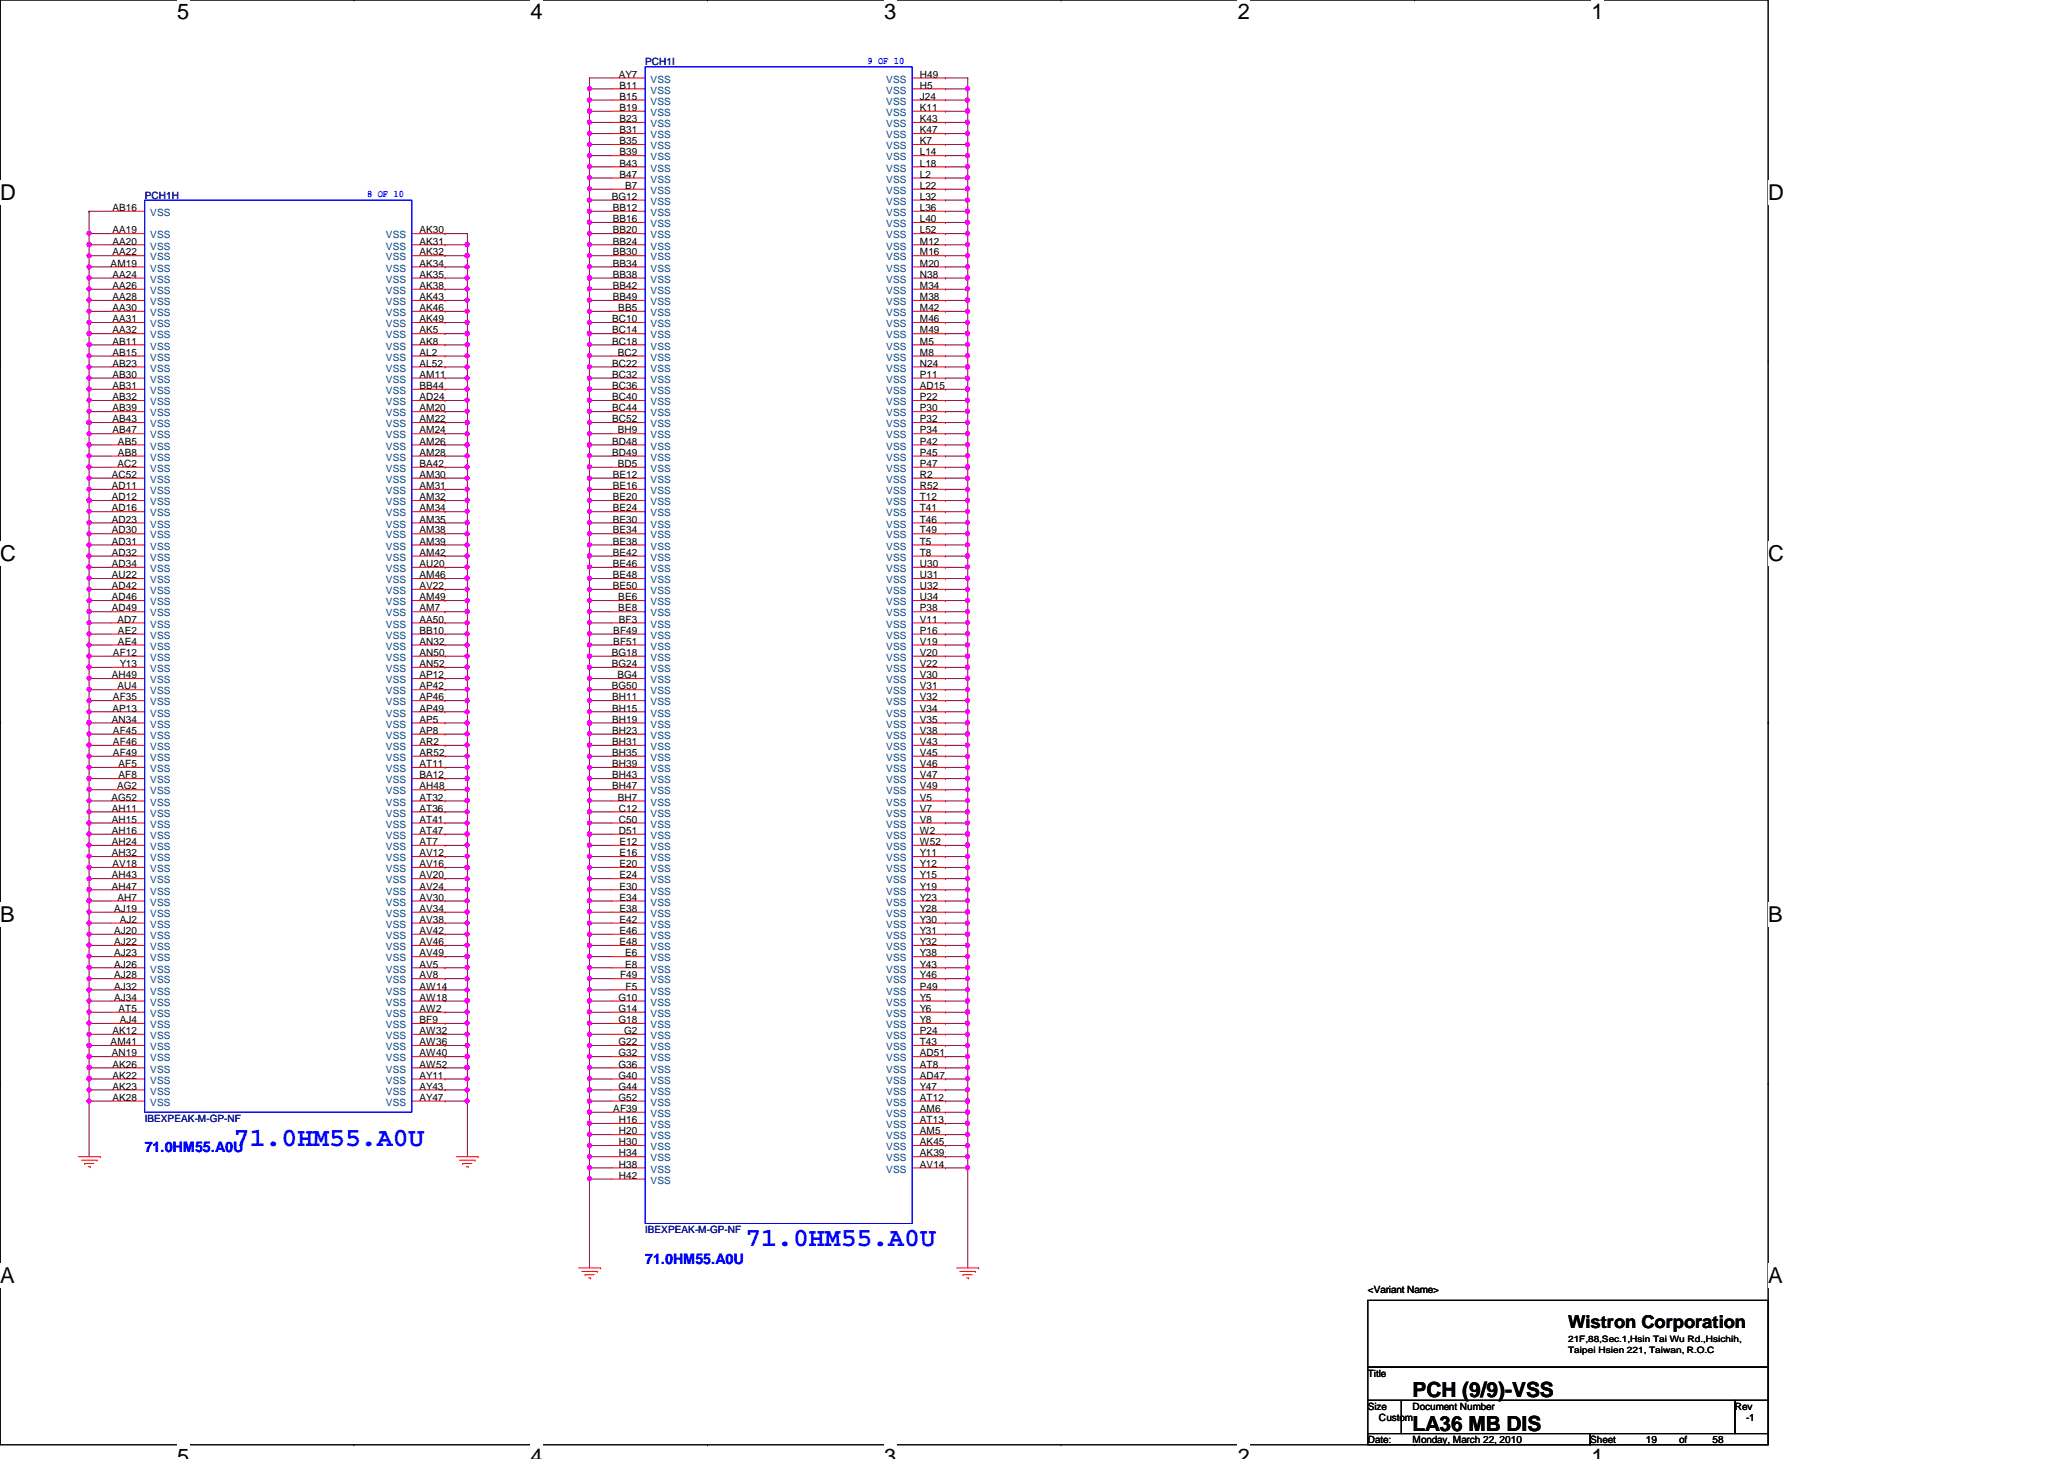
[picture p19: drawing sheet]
<svg xmlns="http://www.w3.org/2000/svg" width="297mm" height="210mm" viewBox="0 0 297 210" stroke-linecap="round" stroke-linejoin="round" font-family="sans-serif">
<defs><g id="words">
<g font-size="3.8" fill="#00f">
<text x="33.7" y="164.8">71.0HM55.A0U</text>
<text x="107.3" y="179.2">71.0HM55.A0U</text>
</g>
<g font-size="3.1">
<text x="25.5" y="2.8">5</text>
<text x="76.4" y="2.8">4</text>
<text x="127.3" y="2.8">3</text>
<text x="178.1" y="2.8">2</text>
<text x="229" y="2.8">1</text>
<text x="0" y="28.7">D</text>
<text x="254.5" y="28.7">D</text>
<text x="0" y="80.7">C</text>
<text x="254.5" y="80.7">C</text>
<text x="0" y="132.7">B</text>
<text x="254.5" y="132.7">B</text>
<text x="0" y="184.6">A</text>
<text x="254.5" y="184.6">A</text>
<text x="25.5" y="210.7">5</text>
<text x="76.4" y="210.7">4</text>
<text x="127.3" y="210.7">3</text>
<text x="178.1" y="210.7">2</text>
<text x="229" y="210.7">1</text>
</g>
<g font-size="3">
<text x="203.3" y="201">PCH (9/9)-VSS</text>
<text x="203.3" y="205.8">LA36 MB DIS</text>
</g>
<text font-size="2.5" x="225.7" y="191.1">Wistron Corporation</text>
<g font-size="2.1" fill="#00f">
<text x="20.8" y="165.8">71.0HM55.A0U</text>
<text x="92.8" y="181.8">71.0HM55.A0U</text>
</g>
<g font-size="1.4">
<text x="89.1" y="11.2">AY7</text>
<text x="132.4" y="11.2">H49</text>
<text x="89.2" y="12.7">B11</text>
<text x="89.2" y="14.4">B15</text>
<text x="89.2" y="16">B19</text>
<text x="89.2" y="17.6">B23</text>
<text x="132.4" y="16">K11</text>
<text x="132.4" y="17.6">K43</text>
<text x="132.4" y="12.7">H5</text>
<text x="132.4" y="14.4">J24</text>
<text x="89.2" y="19.2">B31</text>
<text x="89.2" y="20.7">B35</text>
<text x="89.2" y="22.4">B39</text>
<text x="89.2" y="24">B43</text>
<text x="132.4" y="19.2">K47</text>
<text x="132.4" y="20.7">K7</text>
<text x="132.4" y="22.4">L14</text>
<text x="132.4" y="24">L18</text>
<text x="88.1" y="28.7">BG12</text>
<text x="89.2" y="25.6">B47</text>
<text x="90" y="27.2">B7</text>
<text x="132.4" y="25.6">L2</text>
<text x="132.4" y="27.2">L22</text>
<text x="132.4" y="28.7">L32</text>
<text x="16.2" y="33.6">AA19</text>
<text x="16.2" y="35.2">AA20</text>
<text x="16.2" y="30.4">AB16</text>
<text x="60.4" y="33.6">AK30</text>
<text x="60.4" y="35.2">AK31</text>
<text x="88.2" y="30.4">BB12</text>
<text x="88.2" y="32">BB16</text>
<text x="88.2" y="33.6">BB20</text>
<text x="88.2" y="35.2">BB24</text>
<text x="132.4" y="30.4">L36</text>
<text x="132.4" y="32">L40</text>
<text x="132.4" y="33.6">L52</text>
<text x="132.4" y="35.2">M12</text>
<text x="15.9" y="38.4">AM19</text>
<text x="16.2" y="36.7">AA22</text>
<text x="16.2" y="40">AA24</text>
<text x="16.2" y="41.6">AA26</text>
<text x="60.4" y="36.7">AK32</text>
<text x="60.4" y="38.4">AK34</text>
<text x="60.4" y="40">AK35</text>
<text x="60.4" y="41.6">AK38</text>
<text x="88.2" y="36.7">BB30</text>
<text x="88.2" y="38.4">BB34</text>
<text x="88.2" y="40">BB38</text>
<text x="88.2" y="41.6">BB42</text>
<text x="132.4" y="36.7">M16</text>
<text x="132.4" y="38.4">M20</text>
<text x="132.4" y="40">N38</text>
<text x="132.4" y="41.6">M34</text>
<text x="16.2" y="43.2">AA28</text>
<text x="16.2" y="44.7">AA30</text>
<text x="16.2" y="46.4">AA31</text>
<text x="16.2" y="48">AA32</text>
<text x="60.4" y="43.2">AK43</text>
<text x="60.4" y="44.7">AK46</text>
<text x="60.4" y="46.4">AK49</text>
<text x="60.4" y="48">AK5</text>
<text x="88.1" y="46.4">BC10</text>
<text x="88.1" y="48">BC14</text>
<text x="88.2" y="43.2">BB49</text>
<text x="89" y="44.7">BB5</text>
<text x="132.4" y="43.2">M38</text>
<text x="132.4" y="44.7">M42</text>
<text x="132.4" y="46.4">M46</text>
<text x="132.4" y="48">M49</text>
<text x="16.2" y="49.6">AB11</text>
<text x="16.2" y="51.2">AB15</text>
<text x="16.2" y="52.7">AB23</text>
<text x="60.4" y="49.6">AK8</text>
<text x="60.4" y="51.2">AL2</text>
<text x="60.4" y="52.7">AL52</text>
<text x="88.1" y="49.6">BC18</text>
<text x="88.1" y="52.7">BC22</text>
<text x="88.9" y="51.2">BC2</text>
<text x="132.4" y="49.6">M5</text>
<text x="132.4" y="51.2">M8</text>
<text x="132.4" y="52.7">N24</text>
<text x="16.2" y="54.4">AB30</text>
<text x="16.2" y="56">AB31</text>
<text x="16.2" y="57.6">AB32</text>
<text x="16.2" y="59.2">AB39</text>
<text x="60.4" y="54.4">AM11</text>
<text x="60.4" y="59.2">AM20</text>
<text x="60.4" y="57.6">AD24</text>
<text x="60.4" y="56">BB44</text>
<text x="88.1" y="54.4">BC32</text>
<text x="88.1" y="56">BC36</text>
<text x="88.1" y="57.6">BC40</text>
<text x="88.1" y="59.2">BC44</text>
<text x="132.4" y="54.4">P11</text>
<text x="132.4" y="57.6">P22</text>
<text x="132.4" y="59.2">P30</text>
<text x="132.4" y="56">AD15</text>
<text x="16.2" y="60.7">AB43</text>
<text x="16.2" y="62.4">AB47</text>
<text x="17" y="64">AB5</text>
<text x="17" y="65.6">AB8</text>
<text x="60.4" y="60.7">AM22</text>
<text x="60.4" y="62.4">AM24</text>
<text x="60.4" y="64">AM26</text>
<text x="60.4" y="65.6">AM28</text>
<text x="88.1" y="60.7">BC52</text>
<text x="88.1" y="64">BD48</text>
<text x="88.1" y="65.6">BD49</text>
<text x="88.9" y="62.4">BH9</text>
<text x="132.4" y="60.7">P32</text>
<text x="132.4" y="62.4">P34</text>
<text x="132.4" y="64">P42</text>
<text x="132.4" y="65.6">P45</text>
<text x="16.1" y="68.7">AC52</text>
<text x="16.1" y="70.4">AD11</text>
<text x="16.1" y="72">AD12</text>
<text x="16.9" y="67.2">AC2</text>
<text x="60.4" y="68.7">AM30</text>
<text x="60.4" y="70.4">AM31</text>
<text x="60.4" y="72">AM32</text>
<text x="60.4" y="67.2">BA42</text>
<text x="88.2" y="68.7">BE12</text>
<text x="88.2" y="70.4">BE16</text>
<text x="88.2" y="72">BE20</text>
<text x="88.9" y="67.2">BD5</text>
<text x="132.4" y="67.2">P47</text>
<text x="132.4" y="68.7">R2</text>
<text x="132.4" y="70.4">R52</text>
<text x="132.4" y="72">T12</text>
<text x="16.1" y="73.6">AD16</text>
<text x="16.1" y="75.2">AD23</text>
<text x="16.1" y="76.8">AD30</text>
<text x="60.4" y="73.6">AM34</text>
<text x="60.4" y="75.2">AM35</text>
<text x="60.4" y="76.8">AM38</text>
<text x="88.2" y="73.6">BE24</text>
<text x="88.2" y="75.2">BE30</text>
<text x="88.2" y="76.8">BE34</text>
<text x="132.4" y="73.6">T41</text>
<text x="132.4" y="75.2">T46</text>
<text x="132.4" y="76.8">T49</text>
<text x="16.1" y="78.4">AD31</text>
<text x="16.1" y="80">AD32</text>
<text x="16.1" y="81.6">AD34</text>
<text x="16.1" y="83.2">AU22</text>
<text x="60.4" y="78.4">AM39</text>
<text x="60.4" y="80">AM42</text>
<text x="60.4" y="81.6">AU20</text>
<text x="60.4" y="83.2">AM46</text>
<text x="88.2" y="78.4">BE38</text>
<text x="88.2" y="80">BE42</text>
<text x="88.2" y="81.6">BE46</text>
<text x="88.2" y="83.2">BE48</text>
<text x="132.4" y="78.4">T5</text>
<text x="132.4" y="80">T8</text>
<text x="132.4" y="81.6">U30</text>
<text x="132.4" y="83.2">U31</text>
<text x="16.1" y="84.8">AD42</text>
<text x="16.1" y="86.4">AD46</text>
<text x="16.1" y="88">AD49</text>
<text x="16.9" y="89.6">AD7</text>
<text x="60.4" y="84.8">AV22</text>
<text x="60.4" y="86.4">AM49</text>
<text x="60.4" y="88">AM7</text>
<text x="60.4" y="89.6">AA50</text>
<text x="88.2" y="84.8">BE50</text>
<text x="89" y="86.4">BE6</text>
<text x="89" y="88">BE8</text>
<text x="89.1" y="89.6">BF3</text>
<text x="132.4" y="84.8">U32</text>
<text x="132.4" y="86.4">U34</text>
<text x="132.4" y="88">P38</text>
<text x="132.4" y="89.6">V11</text>
<text x="16.3" y="94.4">AF12</text>
<text x="17" y="91.2">AE2</text>
<text x="17" y="92.8">AE4</text>
<text x="17.2" y="96">Y13</text>
<text x="60.4" y="91.2">BB10</text>
<text x="60.4" y="92.8">AN32</text>
<text x="60.4" y="94.4">AN50</text>
<text x="60.4" y="96">AN52</text>
<text x="88.1" y="94.4">BG18</text>
<text x="88.1" y="96">BG24</text>
<text x="88.3" y="91.2">BF49</text>
<text x="88.3" y="92.8">BF51</text>
<text x="132.4" y="91.2">P16</text>
<text x="132.4" y="92.8">V19</text>
<text x="132.4" y="94.4">V20</text>
<text x="132.4" y="96">V22</text>
<text x="16.1" y="97.6">AH49</text>
<text x="16.3" y="100.8">AF35</text>
<text x="16.9" y="99.2">AU4</text>
<text x="60.4" y="97.6">AP12</text>
<text x="60.4" y="99.2">AP42</text>
<text x="60.4" y="100.8">AP46</text>
<text x="88.1" y="99.2">BG50</text>
<text x="88.1" y="100.8">BH11</text>
<text x="88.9" y="97.6">BG4</text>
<text x="132.4" y="97.6">V30</text>
<text x="132.4" y="99.2">V31</text>
<text x="132.4" y="100.8">V32</text>
<text x="16.1" y="104">AN34</text>
<text x="16.2" y="102.4">AP13</text>
<text x="16.3" y="105.6">AF45</text>
<text x="16.3" y="107.2">AF46</text>
<text x="60.4" y="102.4">AP49</text>
<text x="60.4" y="104">AP5</text>
<text x="60.4" y="105.6">AP8</text>
<text x="60.4" y="107.2">AR2</text>
<text x="88.1" y="102.4">BH15</text>
<text x="88.1" y="104">BH19</text>
<text x="88.1" y="105.6">BH23</text>
<text x="88.1" y="107.2">BH31</text>
<text x="132.4" y="102.4">V34</text>
<text x="132.4" y="104">V35</text>
<text x="132.4" y="105.6">V38</text>
<text x="132.4" y="107.2">V43</text>
<text x="16.3" y="108.8">AF49</text>
<text x="16.8" y="113.6">AG2</text>
<text x="17.1" y="110.4">AF5</text>
<text x="17.1" y="112">AF8</text>
<text x="60.4" y="108.8">AR52</text>
<text x="60.4" y="110.4">AT11</text>
<text x="60.4" y="112">BA12</text>
<text x="60.4" y="113.6">AH48</text>
<text x="88.1" y="108.8">BH35</text>
<text x="88.1" y="110.4">BH39</text>
<text x="88.1" y="112">BH43</text>
<text x="88.1" y="113.6">BH47</text>
<text x="132.4" y="108.8">V45</text>
<text x="132.4" y="110.4">V46</text>
<text x="132.4" y="112">V47</text>
<text x="132.4" y="113.6">V49</text>
<text x="16" y="115.2">AG52</text>
<text x="16.1" y="116.8">AH11</text>
<text x="16.1" y="118.4">AH15</text>
<text x="16.1" y="120">AH16</text>
<text x="60.4" y="115.2">AT32</text>
<text x="60.4" y="116.8">AT36</text>
<text x="60.4" y="118.4">AT41</text>
<text x="60.4" y="120">AT47</text>
<text x="88.9" y="115.2">BH7</text>
<text x="89.1" y="116.8">C12</text>
<text x="89.1" y="118.4">C50</text>
<text x="89.1" y="120">D51</text>
<text x="132.4" y="115.2">V5</text>
<text x="132.4" y="116.8">V7</text>
<text x="132.4" y="118.4">V8</text>
<text x="132.4" y="120">W2</text>
<text x="16.1" y="121.6">AH24</text>
<text x="16.1" y="123.2">AH32</text>
<text x="16.2" y="124.8">AV18</text>
<text x="60.4" y="121.6">AT7</text>
<text x="60.4" y="123.2">AV12</text>
<text x="60.4" y="124.8">AV16</text>
<text x="89.2" y="121.6">E12</text>
<text x="89.2" y="123.2">E16</text>
<text x="89.2" y="124.8">E20</text>
<text x="132.4" y="121.6">W52</text>
<text x="132.4" y="123.2">Y11</text>
<text x="132.4" y="124.8">Y12</text>
<text x="16.1" y="126.4">AH43</text>
<text x="16.1" y="128">AH47</text>
<text x="16.4" y="131.2">AJ19</text>
<text x="16.9" y="129.6">AH7</text>
<text x="60.4" y="126.4">AV20</text>
<text x="60.4" y="128">AV24</text>
<text x="60.4" y="129.6">AV30</text>
<text x="60.4" y="131.2">AV34</text>
<text x="89.2" y="126.4">E24</text>
<text x="89.2" y="128">E30</text>
<text x="89.2" y="129.6">E34</text>
<text x="89.2" y="131.2">E38</text>
<text x="132.4" y="126.4">Y15</text>
<text x="132.4" y="128">Y19</text>
<text x="132.4" y="129.6">Y23</text>
<text x="132.4" y="131.2">Y28</text>
<text x="16.4" y="134.4">AJ20</text>
<text x="16.4" y="136">AJ22</text>
<text x="16.4" y="137.6">AJ23</text>
<text x="17.2" y="132.8">AJ2</text>
<text x="60.4" y="132.8">AV38</text>
<text x="60.4" y="134.4">AV42</text>
<text x="60.4" y="136">AV46</text>
<text x="60.4" y="137.6">AV49</text>
<text x="89.2" y="132.8">E42</text>
<text x="89.2" y="134.4">E46</text>
<text x="89.2" y="136">E48</text>
<text x="90" y="137.6">E6</text>
<text x="132.4" y="132.8">Y30</text>
<text x="132.4" y="134.4">Y31</text>
<text x="132.4" y="136">Y32</text>
<text x="132.4" y="137.6">Y38</text>
<text x="16.4" y="139.2">AJ26</text>
<text x="16.4" y="140.8">AJ28</text>
<text x="16.4" y="142.4">AJ32</text>
<text x="16.4" y="144">AJ34</text>
<text x="60.4" y="139.2">AV5</text>
<text x="60.4" y="140.8">AV8</text>
<text x="60.4" y="142.4">AW14</text>
<text x="60.4" y="144">AW18</text>
<text x="89" y="144">G10</text>
<text x="89.2" y="140.8">F49</text>
<text x="90" y="139.2">E8</text>
<text x="90" y="142.4">F5</text>
<text x="132.4" y="139.2">Y43</text>
<text x="132.4" y="140.8">Y46</text>
<text x="132.4" y="144">Y5</text>
<text x="132.4" y="142.4">P49</text>
<text x="16.2" y="148.8">AK12</text>
<text x="17.1" y="145.6">AT5</text>
<text x="17.2" y="147.2">AJ4</text>
<text x="60.4" y="145.6">AW2</text>
<text x="60.4" y="147.2">BF9</text>
<text x="60.4" y="148.8">AW32</text>
<text x="89" y="145.6">G14</text>
<text x="89" y="147.2">G18</text>
<text x="89.8" y="148.8">G2</text>
<text x="132.4" y="145.6">Y6</text>
<text x="132.4" y="147.2">Y8</text>
<text x="132.4" y="148.8">P24</text>
<text x="15.9" y="150.4">AM41</text>
<text x="16.1" y="152">AN19</text>
<text x="16.2" y="153.6">AK26</text>
<text x="16.2" y="155.2">AK22</text>
<text x="60.4" y="150.4">AW36</text>
<text x="60.4" y="152">AW40</text>
<text x="60.4" y="153.6">AW52</text>
<text x="60.4" y="155.2">AY11</text>
<text x="89" y="150.4">G22</text>
<text x="89" y="152">G32</text>
<text x="89" y="153.6">G36</text>
<text x="89" y="155.2">G40</text>
<text x="132.4" y="150.4">T43</text>
<text x="132.4" y="152">AD51</text>
<text x="132.4" y="153.6">AT8</text>
<text x="132.4" y="155.2">AD47</text>
<text x="16.2" y="156.8">AK23</text>
<text x="16.2" y="158.4">AK28</text>
<text x="60.4" y="156.8">AY43</text>
<text x="60.4" y="158.4">AY47</text>
<text x="88.3" y="160">AF39</text>
<text x="89" y="156.8">G44</text>
<text x="89" y="158.4">G52</text>
<text x="89.1" y="161.6">H16</text>
<text x="132.4" y="156.8">Y47</text>
<text x="132.4" y="158.4">AT12</text>
<text x="132.4" y="160">AM6</text>
<text x="132.4" y="161.6">AT13</text>
<text x="89.1" y="163.2">H20</text>
<text x="89.1" y="164.8">H30</text>
<text x="89.1" y="166.4">H34</text>
<text x="89.1" y="168">H38</text>
<text x="132.4" y="163.2">AM5</text>
<text x="132.4" y="164.8">AK45</text>
<text x="132.4" y="166.4">AK39</text>
<text x="132.4" y="168">AV14</text>
<text x="89.1" y="169.6">H42</text>
<text x="196.8" y="186">&lt;Variant Name&gt;</text>
<text x="196.8" y="198">Title</text>
<text x="196.8" y="202.8">Size</text>
<text x="203.3" y="202.8">Document Number</text>
<text x="249.7" y="202.8">Rev</text>
<text x="196.8" y="207.6">Date:</text>
<text x="198.5" y="204.4">Custom</text>
<text x="203.3" y="207.6">Monday, March 22, 2010</text>
<text x="228.9" y="207.6">Sheet</text>
<text x="236.9" y="207.6">19</text>
<text x="241.7" y="207.6">of</text>
<text x="246.5" y="207.6">58</text>
<text x="251.3" y="204.4">-1</text>
</g>
<g font-size="1.4" fill="#000080">
<text x="92.8" y="9.4">PCH1I</text>
<text x="20.8" y="28.6">PCH1H</text>
<text x="20.8" y="161.4">IBEXPEAK-M-GP-NF</text>
<text x="92.8" y="177.4">IBEXPEAK-M-GP-NF</text>
</g>
<g font-size="1.4" fill="#004080">
<text x="93.6" y="11.9">VSS</text>
<text x="127.5" y="11.9">VSS</text>
<text x="93.6" y="13.5">VSS</text>
<text x="93.6" y="15.1">VSS</text>
<text x="93.6" y="16.7">VSS</text>
<text x="127.5" y="16.7">VSS</text>
<text x="127.5" y="13.5">VSS</text>
<text x="127.5" y="15.1">VSS</text>
<text x="93.6" y="18.3">VSS</text>
<text x="93.6" y="19.9">VSS</text>
<text x="93.6" y="21.5">VSS</text>
<text x="93.6" y="23.1">VSS</text>
<text x="127.5" y="19.9">VSS</text>
<text x="127.5" y="21.5">VSS</text>
<text x="127.5" y="23.1">VSS</text>
<text x="127.5" y="18.3">VSS</text>
<text x="93.6" y="24.7">VSS</text>
<text x="93.6" y="26.3">VSS</text>
<text x="93.6" y="27.9">VSS</text>
<text x="93.6" y="29.5">VSS</text>
<text x="127.5" y="24.7">VSS</text>
<text x="127.5" y="26.3">VSS</text>
<text x="127.5" y="27.9">VSS</text>
<text x="127.5" y="29.5">VSS</text>
<text x="21.6" y="34.3">VSS</text>
<text x="21.6" y="35.9">VSS</text>
<text x="21.6" y="31.1">VSS</text>
<text x="55.5" y="34.3">VSS</text>
<text x="55.5" y="35.9">VSS</text>
<text x="93.6" y="31.1">VSS</text>
<text x="93.6" y="32.7">VSS</text>
<text x="93.6" y="34.3">VSS</text>
<text x="93.6" y="35.9">VSS</text>
<text x="127.5" y="31.1">VSS</text>
<text x="127.5" y="32.7">VSS</text>
<text x="127.5" y="34.3">VSS</text>
<text x="127.5" y="35.9">VSS</text>
<text x="21.6" y="37.5">VSS</text>
<text x="21.6" y="40.7">VSS</text>
<text x="21.6" y="39.1">VSS</text>
<text x="55.5" y="37.5">VSS</text>
<text x="55.5" y="39.1">VSS</text>
<text x="55.5" y="40.7">VSS</text>
<text x="93.6" y="37.5">VSS</text>
<text x="93.6" y="39.1">VSS</text>
<text x="93.6" y="40.7">VSS</text>
<text x="127.5" y="37.5">VSS</text>
<text x="127.5" y="39.1">VSS</text>
<text x="127.5" y="40.7">VSS</text>
<text x="21.6" y="42.3">VSS</text>
<text x="21.6" y="43.9">VSS</text>
<text x="21.6" y="45.5">VSS</text>
<text x="21.6" y="47.1">VSS</text>
<text x="55.5" y="42.3">VSS</text>
<text x="55.5" y="43.9">VSS</text>
<text x="55.5" y="45.5">VSS</text>
<text x="55.5" y="47.1">VSS</text>
<text x="93.6" y="42.3">VSS</text>
<text x="93.6" y="43.9">VSS</text>
<text x="93.6" y="45.5">VSS</text>
<text x="93.6" y="47.1">VSS</text>
<text x="127.5" y="42.3">VSS</text>
<text x="127.5" y="43.9">VSS</text>
<text x="127.5" y="45.5">VSS</text>
<text x="127.5" y="47.1">VSS</text>
<text x="21.6" y="48.7">VSS</text>
<text x="21.6" y="50.3">VSS</text>
<text x="21.6" y="51.9">VSS</text>
<text x="21.6" y="53.5">VSS</text>
<text x="55.5" y="48.7">VSS</text>
<text x="55.5" y="50.3">VSS</text>
<text x="55.5" y="51.9">VSS</text>
<text x="55.5" y="53.5">VSS</text>
<text x="93.6" y="48.7">VSS</text>
<text x="93.6" y="50.3">VSS</text>
<text x="93.6" y="51.9">VSS</text>
<text x="93.6" y="53.5">VSS</text>
<text x="127.5" y="48.7">VSS</text>
<text x="127.5" y="50.3">VSS</text>
<text x="127.5" y="51.9">VSS</text>
<text x="127.5" y="53.5">VSS</text>
<text x="21.6" y="55.1">VSS</text>
<text x="21.6" y="56.7">VSS</text>
<text x="21.6" y="58.3">VSS</text>
<text x="21.6" y="59.9">VSS</text>
<text x="55.5" y="55.1">VSS</text>
<text x="55.5" y="59.9">VSS</text>
<text x="55.5" y="58.3">VSS</text>
<text x="55.5" y="56.7">VSS</text>
<text x="93.6" y="55.1">VSS</text>
<text x="93.6" y="56.7">VSS</text>
<text x="93.6" y="58.3">VSS</text>
<text x="93.6" y="59.9">VSS</text>
<text x="127.5" y="55.1">VSS</text>
<text x="127.5" y="58.3">VSS</text>
<text x="127.5" y="59.9">VSS</text>
<text x="127.5" y="56.7">VSS</text>
<text x="21.6" y="61.5">VSS</text>
<text x="21.6" y="63.1">VSS</text>
<text x="21.6" y="64.7">VSS</text>
<text x="55.5" y="61.5">VSS</text>
<text x="55.5" y="63.1">VSS</text>
<text x="55.5" y="64.7">VSS</text>
<text x="93.6" y="61.5">VSS</text>
<text x="93.6" y="63.1">VSS</text>
<text x="93.6" y="64.7">VSS</text>
<text x="127.5" y="61.5">VSS</text>
<text x="127.5" y="63.1">VSS</text>
<text x="127.5" y="64.7">VSS</text>
<text x="21.6" y="66.3">VSS</text>
<text x="21.6" y="67.9">VSS</text>
<text x="21.6" y="69.5">VSS</text>
<text x="21.6" y="71.1">VSS</text>
<text x="55.5" y="66.3">VSS</text>
<text x="55.5" y="69.5">VSS</text>
<text x="55.5" y="71.1">VSS</text>
<text x="55.5" y="67.9">VSS</text>
<text x="93.6" y="66.3">VSS</text>
<text x="93.6" y="67.9">VSS</text>
<text x="93.6" y="69.5">VSS</text>
<text x="93.6" y="71.1">VSS</text>
<text x="127.5" y="66.3">VSS</text>
<text x="127.5" y="67.9">VSS</text>
<text x="127.5" y="69.5">VSS</text>
<text x="127.5" y="71.1">VSS</text>
<text x="21.6" y="72.7">VSS</text>
<text x="21.6" y="74.3">VSS</text>
<text x="21.6" y="75.9">VSS</text>
<text x="21.6" y="77.5">VSS</text>
<text x="55.5" y="72.7">VSS</text>
<text x="55.5" y="74.3">VSS</text>
<text x="55.5" y="75.9">VSS</text>
<text x="55.5" y="77.5">VSS</text>
<text x="93.6" y="72.7">VSS</text>
<text x="93.6" y="74.3">VSS</text>
<text x="93.6" y="75.9">VSS</text>
<text x="93.6" y="77.5">VSS</text>
<text x="127.5" y="72.7">VSS</text>
<text x="127.5" y="74.3">VSS</text>
<text x="127.5" y="75.9">VSS</text>
<text x="127.5" y="77.5">VSS</text>
<text x="21.6" y="79.1">VSS</text>
<text x="21.6" y="80.7">VSS</text>
<text x="21.6" y="82.3">VSS</text>
<text x="21.6" y="83.9">VSS</text>
<text x="55.5" y="79.1">VSS</text>
<text x="55.5" y="80.7">VSS</text>
<text x="55.5" y="82.3">VSS</text>
<text x="55.5" y="83.9">VSS</text>
<text x="93.6" y="79.1">VSS</text>
<text x="93.6" y="80.7">VSS</text>
<text x="93.6" y="82.3">VSS</text>
<text x="93.6" y="83.9">VSS</text>
<text x="127.5" y="79.1">VSS</text>
<text x="127.5" y="80.7">VSS</text>
<text x="127.5" y="82.3">VSS</text>
<text x="127.5" y="83.9">VSS</text>
<text x="21.6" y="85.5">VSS</text>
<text x="21.6" y="87.1">VSS</text>
<text x="21.6" y="88.7">VSS</text>
<text x="55.5" y="85.5">VSS</text>
<text x="55.5" y="87.1">VSS</text>
<text x="55.5" y="88.7">VSS</text>
<text x="93.6" y="85.5">VSS</text>
<text x="93.6" y="87.1">VSS</text>
<text x="93.6" y="88.7">VSS</text>
<text x="127.5" y="85.5">VSS</text>
<text x="127.5" y="87.1">VSS</text>
<text x="127.5" y="88.7">VSS</text>
<text x="21.6" y="90.3">VSS</text>
<text x="21.6" y="91.9">VSS</text>
<text x="21.6" y="93.5">VSS</text>
<text x="21.6" y="95.1">VSS</text>
<text x="55.5" y="91.9">VSS</text>
<text x="55.5" y="93.5">VSS</text>
<text x="55.5" y="95.1">VSS</text>
<text x="55.5" y="90.3">VSS</text>
<text x="93.6" y="90.3">VSS</text>
<text x="93.6" y="91.9">VSS</text>
<text x="93.6" y="93.5">VSS</text>
<text x="93.6" y="95.1">VSS</text>
<text x="127.5" y="90.3">VSS</text>
<text x="127.5" y="91.9">VSS</text>
<text x="127.5" y="93.5">VSS</text>
<text x="127.5" y="95.1">VSS</text>
<text x="21.6" y="101.5">VSS</text>
<text x="21.6" y="96.7">VSS</text>
<text x="21.6" y="99.9">VSS</text>
<text x="21.6" y="98.3">VSS</text>
<text x="55.5" y="96.7">VSS</text>
<text x="55.5" y="98.3">VSS</text>
<text x="55.5" y="99.9">VSS</text>
<text x="55.5" y="101.5">VSS</text>
<text x="93.6" y="96.7">VSS</text>
<text x="93.6" y="98.3">VSS</text>
<text x="93.6" y="99.9">VSS</text>
<text x="93.6" y="101.5">VSS</text>
<text x="127.5" y="96.7">VSS</text>
<text x="127.5" y="98.3">VSS</text>
<text x="127.5" y="99.9">VSS</text>
<text x="127.5" y="101.5">VSS</text>
<text x="21.6" y="103.1">VSS</text>
<text x="21.6" y="106.3">VSS</text>
<text x="21.6" y="107.9">VSS</text>
<text x="21.6" y="104.7">VSS</text>
<text x="55.5" y="103.1">VSS</text>
<text x="55.5" y="104.7">VSS</text>
<text x="55.5" y="106.3">VSS</text>
<text x="55.5" y="107.9">VSS</text>
<text x="93.6" y="103.1">VSS</text>
<text x="93.6" y="104.7">VSS</text>
<text x="93.6" y="106.3">VSS</text>
<text x="93.6" y="107.9">VSS</text>
<text x="127.5" y="103.1">VSS</text>
<text x="127.5" y="104.7">VSS</text>
<text x="127.5" y="106.3">VSS</text>
<text x="127.5" y="107.9">VSS</text>
<text x="21.6" y="109.5">VSS</text>
<text x="21.6" y="111.1">VSS</text>
<text x="21.6" y="112.7">VSS</text>
<text x="55.5" y="109.5">VSS</text>
<text x="55.5" y="111.1">VSS</text>
<text x="55.5" y="112.7">VSS</text>
<text x="93.6" y="109.5">VSS</text>
<text x="93.6" y="111.1">VSS</text>
<text x="93.6" y="112.7">VSS</text>
<text x="127.5" y="109.5">VSS</text>
<text x="127.5" y="111.1">VSS</text>
<text x="127.5" y="112.7">VSS</text>
<text x="21.6" y="114.3">VSS</text>
<text x="21.6" y="115.9">VSS</text>
<text x="21.6" y="117.5">VSS</text>
<text x="21.6" y="119.1">VSS</text>
<text x="55.5" y="115.9">VSS</text>
<text x="55.5" y="117.5">VSS</text>
<text x="55.5" y="119.1">VSS</text>
<text x="55.5" y="114.3">VSS</text>
<text x="93.6" y="114.3">VSS</text>
<text x="93.6" y="115.9">VSS</text>
<text x="93.6" y="117.5">VSS</text>
<text x="93.6" y="119.1">VSS</text>
<text x="127.5" y="114.3">VSS</text>
<text x="127.5" y="115.9">VSS</text>
<text x="127.5" y="117.5">VSS</text>
<text x="127.5" y="119.1">VSS</text>
<text x="21.6" y="120.7">VSS</text>
<text x="21.6" y="122.3">VSS</text>
<text x="21.6" y="123.9">VSS</text>
<text x="21.6" y="125.5">VSS</text>
<text x="55.5" y="120.7">VSS</text>
<text x="55.5" y="122.3">VSS</text>
<text x="55.5" y="123.9">VSS</text>
<text x="55.5" y="125.5">VSS</text>
<text x="93.6" y="120.7">VSS</text>
<text x="93.6" y="122.3">VSS</text>
<text x="93.6" y="123.9">VSS</text>
<text x="93.6" y="125.5">VSS</text>
<text x="127.5" y="120.7">VSS</text>
<text x="127.5" y="122.3">VSS</text>
<text x="127.5" y="123.9">VSS</text>
<text x="127.5" y="125.5">VSS</text>
<text x="21.6" y="127.1">VSS</text>
<text x="21.6" y="128.7">VSS</text>
<text x="21.6" y="130.3">VSS</text>
<text x="21.6" y="131.9">VSS</text>
<text x="55.5" y="127.1">VSS</text>
<text x="55.5" y="128.7">VSS</text>
<text x="55.5" y="130.3">VSS</text>
<text x="55.5" y="131.9">VSS</text>
<text x="93.6" y="127.1">VSS</text>
<text x="93.6" y="128.7">VSS</text>
<text x="93.6" y="130.3">VSS</text>
<text x="93.6" y="131.9">VSS</text>
<text x="127.5" y="127.1">VSS</text>
<text x="127.5" y="128.7">VSS</text>
<text x="127.5" y="130.3">VSS</text>
<text x="127.5" y="131.9">VSS</text>
<text x="21.6" y="133.5">VSS</text>
<text x="21.6" y="135.1">VSS</text>
<text x="21.6" y="136.7">VSS</text>
<text x="55.5" y="133.5">VSS</text>
<text x="55.5" y="135.1">VSS</text>
<text x="55.5" y="136.7">VSS</text>
<text x="93.6" y="133.5">VSS</text>
<text x="93.6" y="135.1">VSS</text>
<text x="93.6" y="136.7">VSS</text>
<text x="127.5" y="133.5">VSS</text>
<text x="127.5" y="135.1">VSS</text>
<text x="127.5" y="136.7">VSS</text>
<text x="21.6" y="138.3">VSS</text>
<text x="21.6" y="139.9">VSS</text>
<text x="21.6" y="141.5">VSS</text>
<text x="21.6" y="143.1">VSS</text>
<text x="55.5" y="138.3">VSS</text>
<text x="55.5" y="139.9">VSS</text>
<text x="55.5" y="141.5">VSS</text>
<text x="55.5" y="143.1">VSS</text>
<text x="93.6" y="138.3">VSS</text>
<text x="93.6" y="139.9">VSS</text>
<text x="93.6" y="141.5">VSS</text>
<text x="93.6" y="143.1">VSS</text>
<text x="127.5" y="138.3">VSS</text>
<text x="127.5" y="139.9">VSS</text>
<text x="127.5" y="141.5">VSS</text>
<text x="127.5" y="143.1">VSS</text>
<text x="21.6" y="144.7">VSS</text>
<text x="21.6" y="146.3">VSS</text>
<text x="21.6" y="147.9">VSS</text>
<text x="21.6" y="149.5">VSS</text>
<text x="55.5" y="144.7">VSS</text>
<text x="55.5" y="146.3">VSS</text>
<text x="55.5" y="147.9">VSS</text>
<text x="55.5" y="149.5">VSS</text>
<text x="93.6" y="144.7">VSS</text>
<text x="93.6" y="146.3">VSS</text>
<text x="93.6" y="147.9">VSS</text>
<text x="93.6" y="149.5">VSS</text>
<text x="127.5" y="144.7">VSS</text>
<text x="127.5" y="146.3">VSS</text>
<text x="127.5" y="147.9">VSS</text>
<text x="127.5" y="149.5">VSS</text>
<text x="21.6" y="154.3">VSS</text>
<text x="21.6" y="155.9">VSS</text>
<text x="21.6" y="151.1">VSS</text>
<text x="21.6" y="152.7">VSS</text>
<text x="55.5" y="151.1">VSS</text>
<text x="55.5" y="152.7">VSS</text>
<text x="55.5" y="154.3">VSS</text>
<text x="55.5" y="155.9">VSS</text>
<text x="93.6" y="151.1">VSS</text>
<text x="93.6" y="152.7">VSS</text>
<text x="93.6" y="154.3">VSS</text>
<text x="93.6" y="155.9">VSS</text>
<text x="127.5" y="151.1">VSS</text>
<text x="127.5" y="152.7">VSS</text>
<text x="127.5" y="154.3">VSS</text>
<text x="127.5" y="155.9">VSS</text>
<text x="21.6" y="157.5">VSS</text>
<text x="21.6" y="159.1">VSS</text>
<text x="55.5" y="157.5">VSS</text>
<text x="55.5" y="159.1">VSS</text>
<text x="93.6" y="157.5">VSS</text>
<text x="93.6" y="159.1">VSS</text>
<text x="93.6" y="160.7">VSS</text>
<text x="127.5" y="157.5">VSS</text>
<text x="127.5" y="159.1">VSS</text>
<text x="127.5" y="160.7">VSS</text>
<text x="93.6" y="162.3">VSS</text>
<text x="93.6" y="163.9">VSS</text>
<text x="93.6" y="165.5">VSS</text>
<text x="93.6" y="167.1">VSS</text>
<text x="127.5" y="162.3">VSS</text>
<text x="127.5" y="163.9">VSS</text>
<text x="127.5" y="165.5">VSS</text>
<text x="127.5" y="167.1">VSS</text>
<text x="93.6" y="168.7">VSS</text>
<text x="93.6" y="170.3">VSS</text>
<text x="127.5" y="168.7">VSS</text>
</g>
<g font-size="1.4" fill="#00f">
<text x="124.8" y="9.2">9 OF 10</text>
<text x="52.8" y="28.4">8 OF 10</text>
</g>
<g font-size="1.3">
<text x="225.7" y="193">21F,88,Sec.1,Hsin Tai Wu Rd.,Hsichih,</text>
<text x="225.7" y="194.6">Taipei Hsien 221, Taiwan, R.O.C</text>
</g>
</g></defs>
<path d="M0 0h254.5v207.9h-254.5z" fill="none" stroke="#000" stroke-width=".14"/>
<g fill="#fff">
<path d="M25.5 0h1.7v3.5h-1.7z"/>
<path d="M25.5 207.9h1.7v2h-1.7z"/>
</g>
<path d="M50.9 0h.1M50.9 207.9h.1" fill="none" stroke="#000" stroke-width=".14"/>
<g fill="#fff">
<path d="M76.4 0h1.7v3.5h-1.7z"/>
<path d="M76.4 207.9h1.7v2h-1.7z"/>
</g>
<path d="M101.8 0h.1M101.8 207.9h.1" fill="none" stroke="#000" stroke-width=".14"/>
<g fill="#fff">
<path d="M127.3 0h1.7v3.5h-1.7z"/>
<path d="M127.3 207.9h1.7v2h-1.7z"/>
</g>
<path d="M152.7 0h.1M152.7 207.9h.1" fill="none" stroke="#000" stroke-width=".14"/>
<g fill="#fff">
<path d="M178.1 0h1.8v3.5h-1.8z"/>
<path d="M178.1 207.9h1.8v2h-1.8z"/>
</g>
<path d="M203.6 0h.1M203.6 207.9h.1" fill="none" stroke="#000" stroke-width=".14"/>
<g fill="#fff">
<path d="M229 0h1.8v3.5h-1.8z"/>
<path d="M229 207.9h1.8v2h-1.8z"/>
<path d="M0 26h2.3v3.4h-2.3z"/>
<path d="M254.5 26h2.2v3.4h-2.2z"/>
<path d="M0 77.9h2.3v3.5h-2.3z"/>
<path d="M254.5 77.9h2.2v3.5h-2.2z"/>
</g>
<path d="M0 51.9h.1M254.5 51.9h.1" fill="none" stroke="#000" stroke-width=".14"/>
<g fill="#fff">
<path d="M0 129.9h2.1v3.4h-2.1z"/>
<path d="M254.5 129.9h2v3.4h-2z"/>
</g>
<path d="M0 103.9h.1M254.5 103.9h.1" fill="none" stroke="#000" stroke-width=".14"/>
<g fill="#fff">
<path d="M0 181.8h2.1v3.5h-2.1z"/>
<path d="M254.5 181.8h2v3.5h-2z"/>
</g>
<path d="M0 155.9h.1M254.5 155.9h.1" fill="none" stroke="#000" stroke-width=".14"/>
<path d="M67.3 115.2h.1M67.3 115.2v1.6" fill="none" stroke="#800040" stroke-width=".14"/>
<circle cx="67.2" cy="115.2" r=".3" fill="#f0f"/>
<circle cx="67.2" cy="115.2" r=".3" fill="none" stroke="#f0f" stroke-width=".14"/>
<g fill="none" stroke="#800040" stroke-width=".14">
<path d="M12.8 84.8h.1M12.8 86.4h.1M12.8 88h.1M12.8 89.6h.1M12.8 91.2h.1M12.8 92.8h.1M12.8 94.4h.1M12.8 84.8h3.2M12.8 86.4h3.2M12.8 88h3.2M12.8 89.6h3.2M12.8 91.2h3.2"/>
<path d="M12.8 92.8h3.2M12.8 94.4h3.2"/>
</g>
<circle cx="12.8" cy="94.4" r=".3" fill="#f0f"/>
<circle cx="12.8" cy="94.4" r=".3" fill="none" stroke="#f0f" stroke-width=".14"/>
<path d="M12.8 96h.1M12.8 84.8h.1M12.8 96h3.2M12.8 84.8v1.6" fill="none" stroke="#800040" stroke-width=".14"/>
<circle cx="12.8" cy="84.8" r=".3" fill="#f0f"/>
<circle cx="12.8" cy="84.8" r=".3" fill="none" stroke="#f0f" stroke-width=".14"/>
<path d="M12.8 92.8h.1M12.8 92.8v1.6" fill="none" stroke="#800040" stroke-width=".14"/>
<circle cx="12.8" cy="92.8" r=".3" fill="#f0f"/>
<circle cx="12.8" cy="92.8" r=".3" fill="none" stroke="#f0f" stroke-width=".14"/>
<path d="M12.8 96h.1M12.8 96v1.6" fill="none" stroke="#800040" stroke-width=".14"/>
<circle cx="12.8" cy="96" r=".31" fill="#f0f"/>
<circle cx="12.8" cy="96" r=".31" fill="none" stroke="#f0f" stroke-width=".14"/>
<path d="M12.8 88h.1M12.8 88v1.6" fill="none" stroke="#800040" stroke-width=".14"/>
<circle cx="12.8" cy="88" r=".31" fill="#f0f"/>
<circle cx="12.8" cy="88" r=".31" fill="none" stroke="#f0f" stroke-width=".14"/>
<path d="M12.8 86.4h.1M12.8 86.4v1.6" fill="none" stroke="#800040" stroke-width=".14"/>
<circle cx="12.8" cy="86.4" r=".3" fill="#f0f"/>
<circle cx="12.8" cy="86.4" r=".3" fill="none" stroke="#f0f" stroke-width=".14"/>
<path d="M12.8 94.4h.1M12.8 94.4v1.6" fill="none" stroke="#800040" stroke-width=".14"/>
<circle cx="12.8" cy="94.4" r=".3" fill="#f0f"/>
<circle cx="12.8" cy="94.4" r=".3" fill="none" stroke="#f0f" stroke-width=".14"/>
<path d="M84.8 113.6h.1M84.8 115.2h.1M84.8 116.8h.1M84.8 113.6h3.2M84.8 115.2h3.2M84.8 116.8h3.2" fill="none" stroke="#800040" stroke-width=".14"/>
<circle cx="84.8" cy="116.8" r=".3" fill="#f0f"/>
<circle cx="84.8" cy="116.8" r=".3" fill="none" stroke="#f0f" stroke-width=".14"/>
<path d="M12.8 89.6h.1M12.8 89.6v1.6M84.8 118.4h.1M84.8 118.4h3.2M84.8 120h.1M84.8 121.6h.1M84.8 123.2h.1M84.8 124.8h.1M84.8 120h3.2M84.8 121.6h3.2M84.8 123.2h3.2M84.8 124.8h3.2" fill="none" stroke="#800040" stroke-width=".14"/>
<circle cx="12.8" cy="89.6" r=".3" fill="#f0f"/>
<circle cx="12.8" cy="89.6" r=".3" fill="none" stroke="#f0f" stroke-width=".14"/>
<path d="M84.8 126.4h.1M84.8 128h.1M84.8 126.4h3.2M84.8 128h3.2" fill="none" stroke="#800040" stroke-width=".14"/>
<circle cx="84.8" cy="128" r=".31" fill="#f0f"/>
<circle cx="84.8" cy="128" r=".31" fill="none" stroke="#f0f" stroke-width=".14"/>
<path d="M84.8 129.6h.1M84.8 129.6h3.2" fill="none" stroke="#800040" stroke-width=".14"/>
<circle cx="84.8" cy="129.6" r=".3" fill="#f0f"/>
<circle cx="84.8" cy="129.6" r=".3" fill="none" stroke="#f0f" stroke-width=".14"/>
<path d="M64 124.8h.1M64 124.8h3.3M84.8 131.2h.1M84.8 132.8h.1M84.8 134.4h.1M84.8 136h.1M84.8 137.6h.1M84.8 131.2h3.2M84.8 132.8h3.2M84.8 134.4h3.2M84.8 136h3.2M84.8 137.6h3.2" fill="none" stroke="#800040" stroke-width=".14"/>
<circle cx="67.2" cy="124.8" r=".3" fill="#f0f"/>
<circle cx="67.2" cy="124.8" r=".3" fill="none" stroke="#f0f" stroke-width=".14"/>
<path d="M64 126.4h.1M64 128h.1M64 129.6h.1M64 131.2h.1M64 126.4h3.3M64 128h3.3M64 129.6h3.3M64 131.2h3.3" fill="none" stroke="#800040" stroke-width=".14"/>
<circle cx="67.2" cy="131.2" r=".3" fill="#f0f"/>
<circle cx="67.2" cy="131.2" r=".3" fill="none" stroke="#f0f" stroke-width=".14"/>
<path d="M64 132.8h.1M64 134.4h.1M64 136h.1M64 132.8h3.3M64 136h3.3M67.3 132.8h.1M67.3 132.8v1.6h-3.3" fill="none" stroke="#800040" stroke-width=".14"/>
<circle cx="67.2" cy="132.8" r=".3" fill="#f0f"/>
<circle cx="67.2" cy="132.8" r=".3" fill="none" stroke="#f0f" stroke-width=".14"/>
<path d="M67.3 126.4h.1M67.3 126.4v1.6" fill="none" stroke="#800040" stroke-width=".14"/>
<circle cx="67.2" cy="126.4" r=".3" fill="#f0f"/>
<circle cx="67.2" cy="126.4" r=".3" fill="none" stroke="#f0f" stroke-width=".14"/>
<path d="M67.3 136h.1M67.3 136v1.6" fill="none" stroke="#800040" stroke-width=".14"/>
<circle cx="67.2" cy="136" r=".31" fill="#f0f"/>
<circle cx="67.2" cy="136" r=".31" fill="none" stroke="#f0f" stroke-width=".14"/>
<path d="M67.3 131.2h.1M67.3 131.2v1.6" fill="none" stroke="#800040" stroke-width=".14"/>
<circle cx="67.2" cy="131.2" r=".3" fill="#f0f"/>
<circle cx="67.2" cy="131.2" r=".3" fill="none" stroke="#f0f" stroke-width=".14"/>
<path d="M67.3 129.6h.1M67.3 129.6v1.6" fill="none" stroke="#800040" stroke-width=".14"/>
<circle cx="67.2" cy="129.6" r=".3" fill="#f0f"/>
<circle cx="67.2" cy="129.6" r=".3" fill="none" stroke="#f0f" stroke-width=".14"/>
<path d="M67.3 124.8h.1M67.3 124.8v1.6" fill="none" stroke="#800040" stroke-width=".14"/>
<circle cx="67.2" cy="124.8" r=".3" fill="#f0f"/>
<circle cx="67.2" cy="124.8" r=".3" fill="none" stroke="#f0f" stroke-width=".14"/>
<path d="M136.1 41.6h.1M136.1 41.6h3.2" fill="none" stroke="#800040" stroke-width=".14"/>
<circle cx="139.2" cy="41.6" r=".3" fill="#f0f"/>
<circle cx="139.2" cy="41.6" r=".3" fill="none" stroke="#f0f" stroke-width=".14"/>
<path d="M136.1 43.2h.1M136.1 43.2h3.2" fill="none" stroke="#800040" stroke-width=".14"/>
<circle cx="139.2" cy="43.2" r=".3" fill="#f0f"/>
<circle cx="139.2" cy="43.2" r=".3" fill="none" stroke="#f0f" stroke-width=".14"/>
<path d="M136.1 44.8h.1M136.1 46.4h.1M136.1 44.8h3.2M136.1 46.4h3.2" fill="none" stroke="#800040" stroke-width=".14"/>
<circle cx="139.2" cy="46.4" r=".3" fill="#f0f"/>
<circle cx="139.2" cy="46.4" r=".3" fill="none" stroke="#f0f" stroke-width=".14"/>
<path d="M136.1 48h.1M136.1 48h3.2" fill="none" stroke="#800040" stroke-width=".14"/>
<circle cx="139.2" cy="48" r=".31" fill="#f0f"/>
<circle cx="139.2" cy="48" r=".31" fill="none" stroke="#f0f" stroke-width=".14"/>
<path d="M136.1 49.6h.1M136.1 51.2h.1M136.1 52.8h.1M136.1 49.6h3.2M136.1 51.2h3.2M136.1 52.8h3.2" fill="none" stroke="#800040" stroke-width=".14"/>
<circle cx="139.2" cy="52.8" r=".3" fill="#f0f"/>
<circle cx="139.2" cy="52.8" r=".3" fill="none" stroke="#f0f" stroke-width=".14"/>
<path d="M136.1 54.4h.1M136.1 56h.1M136.1 57.6h.1M136.1 54.4h3.2M136.1 56h3.2M136.1 57.6h3.2" fill="none" stroke="#800040" stroke-width=".14"/>
<circle cx="139.2" cy="57.6" r=".3" fill="#f0f"/>
<circle cx="139.2" cy="57.6" r=".3" fill="none" stroke="#f0f" stroke-width=".14"/>
<path d="M136.1 59.2h.1M136.1 59.2h3.2" fill="none" stroke="#800040" stroke-width=".14"/>
<circle cx="139.2" cy="59.2" r=".3" fill="#f0f"/>
<circle cx="139.2" cy="59.2" r=".3" fill="none" stroke="#f0f" stroke-width=".14"/>
<path d="M136.1 60.8h.1M136.1 62.4h.1M136.1 60.8h3.2M136.1 62.4h3.2" fill="none" stroke="#800040" stroke-width=".14"/>
<circle cx="139.2" cy="62.4" r=".3" fill="#f0f"/>
<circle cx="139.2" cy="62.4" r=".3" fill="none" stroke="#f0f" stroke-width=".14"/>
<path d="M136.1 64h.1M136.1 64h3.2" fill="none" stroke="#800040" stroke-width=".14"/>
<circle cx="139.2" cy="64" r=".31" fill="#f0f"/>
<circle cx="139.2" cy="64" r=".31" fill="none" stroke="#f0f" stroke-width=".14"/>
<path d="M136.1 65.6h.1M136.1 65.6h3.2" fill="none" stroke="#800040" stroke-width=".14"/>
<circle cx="139.2" cy="65.6" r=".3" fill="#f0f"/>
<circle cx="139.2" cy="65.6" r=".3" fill="none" stroke="#f0f" stroke-width=".14"/>
<path d="M64 33.6h.1M64 33.6h3.3M67.3 35.2h.1M67.3 35.2v1.6" fill="none" stroke="#800040" stroke-width=".14"/>
<circle cx="67.2" cy="35.2" r=".3" fill="#f0f"/>
<circle cx="67.2" cy="35.2" r=".3" fill="none" stroke="#f0f" stroke-width=".14"/>
<path d="M67.3 43.2h.1M67.3 43.2v1.6" fill="none" stroke="#800040" stroke-width=".14"/>
<circle cx="67.2" cy="43.2" r=".3" fill="#f0f"/>
<circle cx="67.2" cy="43.2" r=".3" fill="none" stroke="#f0f" stroke-width=".14"/>
<path d="M67.3 41.6h.1M67.3 41.6v1.6" fill="none" stroke="#800040" stroke-width=".14"/>
<circle cx="67.2" cy="41.6" r=".3" fill="#f0f"/>
<circle cx="67.2" cy="41.6" r=".3" fill="none" stroke="#f0f" stroke-width=".14"/>
<path d="M67.3 40h.1M67.3 40v1.6" fill="none" stroke="#800040" stroke-width=".14"/>
<circle cx="67.2" cy="40" r=".31" fill="#f0f"/>
<circle cx="67.2" cy="40" r=".31" fill="none" stroke="#f0f" stroke-width=".14"/>
<path d="M67.3 38.4h.1M67.3 38.4v1.6" fill="none" stroke="#800040" stroke-width=".14"/>
<circle cx="67.2" cy="38.4" r=".3" fill="#f0f"/>
<circle cx="67.2" cy="38.4" r=".3" fill="none" stroke="#f0f" stroke-width=".14"/>
<path d="M67.3 36.8h.1M67.3 36.8v1.6" fill="none" stroke="#800040" stroke-width=".14"/>
<circle cx="67.2" cy="36.8" r=".3" fill="#f0f"/>
<circle cx="67.2" cy="36.8" r=".3" fill="none" stroke="#f0f" stroke-width=".14"/>
<path d="M67.3 46.4h.1M67.3 46.4v1.6" fill="none" stroke="#800040" stroke-width=".14"/>
<circle cx="67.2" cy="46.4" r=".3" fill="#f0f"/>
<circle cx="67.2" cy="46.4" r=".3" fill="none" stroke="#f0f" stroke-width=".14"/>
<path d="M67.3 44.8h.1M67.3 44.8v1.6" fill="none" stroke="#800040" stroke-width=".14"/>
<circle cx="67.2" cy="44.8" r=".3" fill="#f0f"/>
<circle cx="67.2" cy="44.8" r=".3" fill="none" stroke="#f0f" stroke-width=".14"/>
<path d="M12.8 152h.1M12.8 152v1.6" fill="none" stroke="#800040" stroke-width=".14"/>
<circle cx="12.8" cy="152" r=".31" fill="#f0f"/>
<circle cx="12.8" cy="152" r=".31" fill="none" stroke="#f0f" stroke-width=".14"/>
<path d="M12.8 156.8h.1M12.8 156.8v1.6" fill="none" stroke="#800040" stroke-width=".14"/>
<circle cx="12.8" cy="156.8" r=".3" fill="#f0f"/>
<circle cx="12.8" cy="156.8" r=".3" fill="none" stroke="#f0f" stroke-width=".14"/>
<path d="M12.8 68.8h.1M12.8 68.8v1.6" fill="none" stroke="#800040" stroke-width=".14"/>
<circle cx="12.8" cy="68.8" r=".3" fill="#f0f"/>
<circle cx="12.8" cy="68.8" r=".3" fill="none" stroke="#f0f" stroke-width=".14"/>
<path d="M67.3 128h.1M67.3 128v1.6" fill="none" stroke="#800040" stroke-width=".14"/>
<circle cx="67.2" cy="128" r=".31" fill="#f0f"/>
<circle cx="67.2" cy="128" r=".31" fill="none" stroke="#f0f" stroke-width=".14"/>
<path d="M12.8 104h.1M12.8 104v1.6" fill="none" stroke="#800040" stroke-width=".14"/>
<circle cx="12.8" cy="104" r=".31" fill="#f0f"/>
<circle cx="12.8" cy="104" r=".31" fill="none" stroke="#f0f" stroke-width=".14"/>
<path d="M12.8 91.2h.1M12.8 91.2v1.6" fill="none" stroke="#800040" stroke-width=".14"/>
<circle cx="12.8" cy="91.2" r=".3" fill="#f0f"/>
<circle cx="12.8" cy="91.2" r=".3" fill="none" stroke="#f0f" stroke-width=".14"/>
<path d="M67.3 33.6h.1M67.3 33.6v1.6M12.8 147.2h.1M12.8 147.2v1.6" fill="none" stroke="#800040" stroke-width=".14"/>
<circle cx="12.8" cy="147.2" r=".3" fill="#f0f"/>
<circle cx="12.8" cy="147.2" r=".3" fill="none" stroke="#f0f" stroke-width=".14"/>
<path d="M67.3 112h.1M67.3 112v1.6" fill="none" stroke="#800040" stroke-width=".14"/>
<circle cx="67.2" cy="112" r=".31" fill="#f0f"/>
<circle cx="67.2" cy="112" r=".31" fill="none" stroke="#f0f" stroke-width=".14"/>
<path d="M12.8 124.8h.1M12.8 124.8v1.6" fill="none" stroke="#800040" stroke-width=".14"/>
<circle cx="12.8" cy="124.8" r=".3" fill="#f0f"/>
<circle cx="12.8" cy="124.8" r=".3" fill="none" stroke="#f0f" stroke-width=".14"/>
<path d="M12.8 113.6h.1M12.8 113.6v1.6" fill="none" stroke="#800040" stroke-width=".14"/>
<circle cx="12.8" cy="113.6" r=".3" fill="#f0f"/>
<circle cx="12.8" cy="113.6" r=".3" fill="none" stroke="#f0f" stroke-width=".14"/>
<path d="M67.3 156.8h.1M67.3 156.8v1.6" fill="none" stroke="#800040" stroke-width=".14"/>
<circle cx="67.2" cy="156.8" r=".3" fill="#f0f"/>
<circle cx="67.2" cy="156.8" r=".3" fill="none" stroke="#f0f" stroke-width=".14"/>
<path d="M12.8 139.2h.1M12.8 139.2v1.6" fill="none" stroke="#800040" stroke-width=".14"/>
<circle cx="12.8" cy="139.2" r=".3" fill="#f0f"/>
<circle cx="12.8" cy="139.2" r=".3" fill="none" stroke="#f0f" stroke-width=".14"/>
<path d="M12.8 75.2h.1M12.8 75.2v1.6" fill="none" stroke="#800040" stroke-width=".14"/>
<circle cx="12.8" cy="75.2" r=".3" fill="#f0f"/>
<circle cx="12.8" cy="75.2" r=".3" fill="none" stroke="#f0f" stroke-width=".14"/>
<path d="M12.8 97.6h.1M12.8 99.2h.1M12.8 97.6h3.2M12.8 99.2h3.2M12.8 100.8h.1M12.8 102.4h.1M12.8 104h.1M12.8 100.8h3.2M12.8 102.4h3.2M12.8 104h3.2" fill="none" stroke="#800040" stroke-width=".14"/>
<circle cx="12.8" cy="104" r=".31" fill="#f0f"/>
<circle cx="12.8" cy="104" r=".31" fill="none" stroke="#f0f" stroke-width=".14"/>
<path d="M12.8 105.6h.1M12.8 107.2h.1M12.8 105.6h3.2M12.8 107.2h3.2" fill="none" stroke="#800040" stroke-width=".14"/>
<circle cx="12.8" cy="107.2" r=".3" fill="#f0f"/>
<circle cx="12.8" cy="107.2" r=".3" fill="none" stroke="#f0f" stroke-width=".14"/>
<path d="M12.8 108.8h.1M12.8 108.8h3.2M67.3 121.6h.1M67.3 121.6v1.6" fill="none" stroke="#800040" stroke-width=".14"/>
<circle cx="67.2" cy="121.6" r=".3" fill="#f0f"/>
<circle cx="67.2" cy="121.6" r=".3" fill="none" stroke="#f0f" stroke-width=".14"/>
<path d="M67.3 116.8h.1M67.3 116.8v1.6" fill="none" stroke="#800040" stroke-width=".14"/>
<circle cx="67.2" cy="116.8" r=".3" fill="#f0f"/>
<circle cx="67.2" cy="116.8" r=".3" fill="none" stroke="#f0f" stroke-width=".14"/>
<path d="M67.3 78.4h.1M67.3 78.4v1.6" fill="none" stroke="#800040" stroke-width=".14"/>
<circle cx="67.2" cy="78.4" r=".3" fill="#f0f"/>
<circle cx="67.2" cy="78.4" r=".3" fill="none" stroke="#f0f" stroke-width=".14"/>
<path d="M67.3 134.4h.1M67.3 134.4v1.6" fill="none" stroke="#800040" stroke-width=".14"/>
<circle cx="67.2" cy="134.4" r=".3" fill="#f0f"/>
<circle cx="67.2" cy="134.4" r=".3" fill="none" stroke="#f0f" stroke-width=".14"/>
<path d="M12.8 108.8h.1M12.8 108.8v1.6" fill="none" stroke="#800040" stroke-width=".14"/>
<circle cx="12.8" cy="108.8" r=".3" fill="#f0f"/>
<circle cx="12.8" cy="108.8" r=".3" fill="none" stroke="#f0f" stroke-width=".14"/>
<path d="M12.8 102.4h.1M12.8 102.4v1.6" fill="none" stroke="#800040" stroke-width=".14"/>
<circle cx="12.8" cy="102.4" r=".3" fill="#f0f"/>
<circle cx="12.8" cy="102.4" r=".3" fill="none" stroke="#f0f" stroke-width=".14"/>
<path d="M12.8 97.6h.1M12.8 97.6v1.6" fill="none" stroke="#800040" stroke-width=".14"/>
<circle cx="12.8" cy="97.6" r=".3" fill="#f0f"/>
<circle cx="12.8" cy="97.6" r=".3" fill="none" stroke="#f0f" stroke-width=".14"/>
<path d="M12.8 107.2h.1M12.8 107.2v1.6" fill="none" stroke="#800040" stroke-width=".14"/>
<circle cx="12.8" cy="107.2" r=".3" fill="#f0f"/>
<circle cx="12.8" cy="107.2" r=".3" fill="none" stroke="#f0f" stroke-width=".14"/>
<path d="M12.8 105.6h.1M12.8 105.6v1.6" fill="none" stroke="#800040" stroke-width=".14"/>
<circle cx="12.8" cy="105.6" r=".3" fill="#f0f"/>
<circle cx="12.8" cy="105.6" r=".3" fill="none" stroke="#f0f" stroke-width=".14"/>
<path d="M12.8 99.2h.1M12.8 99.2v1.6" fill="none" stroke="#800040" stroke-width=".14"/>
<circle cx="12.8" cy="99.2" r=".3" fill="#f0f"/>
<circle cx="12.8" cy="99.2" r=".3" fill="none" stroke="#f0f" stroke-width=".14"/>
<path d="M12.8 100.8h.1M12.8 100.8v1.6" fill="none" stroke="#800040" stroke-width=".14"/>
<circle cx="12.8" cy="100.8" r=".3" fill="#f0f"/>
<circle cx="12.8" cy="100.8" r=".3" fill="none" stroke="#f0f" stroke-width=".14"/>
<path d="M12.8 57.6h.1M12.8 57.6v1.6" fill="none" stroke="#800040" stroke-width=".14"/>
<circle cx="12.8" cy="57.6" r=".3" fill="#f0f"/>
<circle cx="12.8" cy="57.6" r=".3" fill="none" stroke="#f0f" stroke-width=".14"/>
<path d="M67.3 150.4h.1M67.3 150.4v1.6" fill="none" stroke="#800040" stroke-width=".14"/>
<circle cx="67.2" cy="150.4" r=".3" fill="#f0f"/>
<circle cx="67.2" cy="150.4" r=".3" fill="none" stroke="#f0f" stroke-width=".14"/>
<path d="M67.3 137.6h.1M67.3 137.6v1.6" fill="none" stroke="#800040" stroke-width=".14"/>
<circle cx="67.2" cy="137.6" r=".3" fill="#f0f"/>
<circle cx="67.2" cy="137.6" r=".3" fill="none" stroke="#f0f" stroke-width=".14"/>
<g fill="none" stroke="#800040" stroke-width=".14">
<path d="M84.8 139.2h.1M84.8 139.2h3.2M84.8 140.8h.1M84.8 142.4h.1M84.8 144h.1M84.8 145.6h.1M84.8 147.2h.1M84.8 148.8h.1M84.8 150.4h.1M84.8 152h.1M84.8 153.6h.1M84.8 155.2h.1"/>
<path d="M84.8 156.8h.1M84.8 140.8h3.2M84.8 142.4h3.2M84.8 144h3.2M84.8 145.6h3.2M84.8 147.2h3.2M84.8 148.8h3.2M84.8 150.4h3.2M84.8 152h3.2M84.8 153.6h3.2M84.8 155.2h3.2M84.8 156.8h3.2"/>
</g>
<circle cx="84.8" cy="156.8" r=".3" fill="#f0f"/>
<circle cx="84.8" cy="156.8" r=".3" fill="none" stroke="#f0f" stroke-width=".14"/>
<path d="M84.8 158.4h.1M84.8 158.4h3.2M84.8 160h.1M84.8 161.6h.1M84.8 163.2h.1M84.8 160h3.2M84.8 161.6h3.2M84.8 163.2h3.2" fill="none" stroke="#800040" stroke-width=".14"/>
<circle cx="84.8" cy="163.2" r=".3" fill="#f0f"/>
<circle cx="84.8" cy="163.2" r=".3" fill="none" stroke="#f0f" stroke-width=".14"/>
<path d="M64 137.6h.1M64 137.6h3.3" fill="none" stroke="#800040" stroke-width=".14"/>
<circle cx="67.2" cy="137.6" r=".3" fill="#f0f"/>
<circle cx="67.2" cy="137.6" r=".3" fill="none" stroke="#f0f" stroke-width=".14"/>
<path d="M64 139.2h.1M64 139.2h3.3M64 140.8h.1M64 140.8h3.3" fill="none" stroke="#800040" stroke-width=".14"/>
<circle cx="67.2" cy="140.8" r=".3" fill="#f0f"/>
<circle cx="67.2" cy="140.8" r=".3" fill="none" stroke="#f0f" stroke-width=".14"/>
<path d="M64 142.4h.1M64 142.4h3.3" fill="none" stroke="#800040" stroke-width=".14"/>
<circle cx="67.2" cy="142.4" r=".3" fill="#f0f"/>
<circle cx="67.2" cy="142.4" r=".3" fill="none" stroke="#f0f" stroke-width=".14"/>
<path d="M64 144h.1M64 144h3.3" fill="none" stroke="#800040" stroke-width=".14"/>
<circle cx="67.2" cy="144" r=".31" fill="#f0f"/>
<circle cx="67.2" cy="144" r=".31" fill="none" stroke="#f0f" stroke-width=".14"/>
<path d="M67.3 139.2h.1M67.3 139.2v1.6M64 145.6h.1M64 147.2h.1M64 148.8h.1M64 145.6h3.3M64 147.2h3.3M64 148.8h3.3" fill="none" stroke="#800040" stroke-width=".14"/>
<circle cx="67.2" cy="139.2" r=".3" fill="#f0f"/>
<circle cx="67.2" cy="139.2" r=".3" fill="none" stroke="#f0f" stroke-width=".14"/>
<path d="M67.3 148.8h.1M67.3 148.8v1.6" fill="none" stroke="#800040" stroke-width=".14"/>
<circle cx="67.2" cy="148.8" r=".3" fill="#f0f"/>
<circle cx="67.2" cy="148.8" r=".3" fill="none" stroke="#f0f" stroke-width=".14"/>
<path d="M67.3 147.2h.1M67.3 147.2v1.6" fill="none" stroke="#800040" stroke-width=".14"/>
<circle cx="67.2" cy="147.2" r=".3" fill="#f0f"/>
<circle cx="67.2" cy="147.2" r=".3" fill="none" stroke="#f0f" stroke-width=".14"/>
<path d="M67.3 145.6h.1M67.3 145.6v1.6" fill="none" stroke="#800040" stroke-width=".14"/>
<circle cx="67.2" cy="145.6" r=".3" fill="#f0f"/>
<circle cx="67.2" cy="145.6" r=".3" fill="none" stroke="#f0f" stroke-width=".14"/>
<path d="M67.3 144h.1M67.3 144v1.6" fill="none" stroke="#800040" stroke-width=".14"/>
<circle cx="67.2" cy="144" r=".31" fill="#f0f"/>
<circle cx="67.2" cy="144" r=".31" fill="none" stroke="#f0f" stroke-width=".14"/>
<g fill="none" stroke="#800040" stroke-width=".14">
<path d="M84.8 11.2h.1M84.8 12.8h.1M84.8 14.4h.1M84.8 16h.1M84.8 17.6h.1M84.8 19.2h.1M84.8 11.2h3.2M84.8 12.8h3.2M84.8 14.4h3.2M84.8 16h3.2M84.8 17.6h3.2M84.8 19.2h3.2"/>
<path d="M67.3 142.4h.1M67.3 140.8h.1M67.3 140.8v3.2"/>
</g>
<circle cx="84.8" cy="19.2" r=".3" fill="#f0f"/>
<circle cx="84.8" cy="19.2" r=".3" fill="none" stroke="#f0f" stroke-width=".14"/>
<path d="M84.8 20.8h.1M84.8 20.8h3.2" fill="none" stroke="#800040" stroke-width=".14"/>
<circle cx="84.8" cy="20.8" r=".3" fill="#f0f"/>
<circle cx="84.8" cy="20.8" r=".3" fill="none" stroke="#f0f" stroke-width=".14"/>
<path d="M84.8 22.4h.1M84.8 22.4h3.2" fill="none" stroke="#800040" stroke-width=".14"/>
<circle cx="84.8" cy="22.4" r=".3" fill="#f0f"/>
<circle cx="84.8" cy="22.4" r=".3" fill="none" stroke="#f0f" stroke-width=".14"/>
<path d="M84.8 11.2h.1M84.8 11.2v1.6M84.8 51.2h.1M84.8 51.2v1.6M84.8 128h.1M84.8 128v1.6" fill="none" stroke="#800040" stroke-width=".14"/>
<circle cx="84.8" cy="51.2" r=".3" fill="#f0f"/>
<circle cx="84.8" cy="51.2" r=".3" fill="none" stroke="#f0f" stroke-width=".14"/>
<path d="M84.8 44.8h.1M84.8 44.8v1.6" fill="none" stroke="#800040" stroke-width=".14"/>
<circle cx="84.8" cy="44.8" r=".3" fill="#f0f"/>
<circle cx="84.8" cy="44.8" r=".3" fill="none" stroke="#f0f" stroke-width=".14"/>
<path d="M84.8 38.4h.1M84.8 38.4v1.6" fill="none" stroke="#800040" stroke-width=".14"/>
<circle cx="84.8" cy="38.4" r=".3" fill="#f0f"/>
<circle cx="84.8" cy="38.4" r=".3" fill="none" stroke="#f0f" stroke-width=".14"/>
<path d="M84.8 32h.1M84.8 32v1.6" fill="none" stroke="#800040" stroke-width=".14"/>
<circle cx="84.8" cy="32" r=".31" fill="#f0f"/>
<circle cx="84.8" cy="32" r=".31" fill="none" stroke="#f0f" stroke-width=".14"/>
<path d="M84.8 25.6h.1M84.8 25.6v1.6M12.8 110.4h.1M12.8 112h.1M12.8 110.4h3.2M12.8 112h3.2" fill="none" stroke="#800040" stroke-width=".14"/>
<circle cx="84.8" cy="25.6" r=".3" fill="#f0f"/>
<circle cx="84.8" cy="25.6" r=".3" fill="none" stroke="#f0f" stroke-width=".14"/>
<path d="M84.8 19.2h.1M84.8 19.2v1.6M84.8 163.2h.1M84.8 160h.1M84.8 160v1.6M84.8 163.2v1.6" fill="none" stroke="#800040" stroke-width=".14"/>
<circle cx="84.8" cy="160" r=".31" fill="#f0f"/>
<circle cx="84.8" cy="160" r=".31" fill="none" stroke="#f0f" stroke-width=".14"/>
<path d="M84.8 169.6h.1M84.8 169.6v12.8" fill="none" stroke="#800040" stroke-width=".14"/>
<circle cx="84.8" cy="169.6" r=".3" fill="#f0f"/>
<circle cx="84.8" cy="169.6" r=".3" fill="none" stroke="#f0f" stroke-width=".14"/>
<path d="M84.8 166.4h.1M84.8 166.4v1.6" fill="none" stroke="#800040" stroke-width=".14"/>
<circle cx="84.8" cy="166.4" r=".3" fill="#f0f"/>
<circle cx="84.8" cy="166.4" r=".3" fill="none" stroke="#f0f" stroke-width=".14"/>
<path d="M12.8 113.6h.1M12.8 115.2h.1M12.8 113.6h3.2M12.8 115.2h3.2" fill="none" stroke="#800040" stroke-width=".14"/>
<circle cx="12.8" cy="115.2" r=".3" fill="#f0f"/>
<circle cx="12.8" cy="115.2" r=".3" fill="none" stroke="#f0f" stroke-width=".14"/>
<path d="M12.8 116.8h.1M12.8 116.8h3.2" fill="none" stroke="#800040" stroke-width=".14"/>
<circle cx="12.8" cy="116.8" r=".3" fill="#f0f"/>
<circle cx="12.8" cy="116.8" r=".3" fill="none" stroke="#f0f" stroke-width=".14"/>
<path d="M12.8 118.4h.1M12.8 118.4h3.2" fill="none" stroke="#800040" stroke-width=".14"/>
<circle cx="12.8" cy="118.4" r=".3" fill="#f0f"/>
<circle cx="12.8" cy="118.4" r=".3" fill="none" stroke="#f0f" stroke-width=".14"/>
<path d="M12.8 110.4h.1M12.8 110.4v1.6M12.8 120h.1M12.8 121.6h.1M12.8 120h3.2M12.8 121.6h3.2" fill="none" stroke="#800040" stroke-width=".14"/>
<circle cx="12.8" cy="110.4" r=".3" fill="#f0f"/>
<circle cx="12.8" cy="110.4" r=".3" fill="none" stroke="#f0f" stroke-width=".14"/>
<path d="M12.8 112h.1M12.8 112v1.6" fill="none" stroke="#800040" stroke-width=".14"/>
<circle cx="12.8" cy="112" r=".31" fill="#f0f"/>
<circle cx="12.8" cy="112" r=".31" fill="none" stroke="#f0f" stroke-width=".14"/>
<path d="M64 48h.1M64 49.6h.1M64 51.2h.1M64 52.8h.1M64 54.4h.1M64 48h3.3M64 49.6h3.3M64 51.2h3.3M64 52.8h3.3M64 54.4h3.3M84.8 110.4h.1M84.8 110.4v1.6" fill="none" stroke="#800040" stroke-width=".14"/>
<circle cx="84.8" cy="110.4" r=".3" fill="#f0f"/>
<circle cx="84.8" cy="110.4" r=".3" fill="none" stroke="#f0f" stroke-width=".14"/>
<path d="M84.8 108.8h.1M84.8 108.8v1.6" fill="none" stroke="#800040" stroke-width=".14"/>
<circle cx="84.8" cy="108.8" r=".3" fill="#f0f"/>
<circle cx="84.8" cy="108.8" r=".3" fill="none" stroke="#f0f" stroke-width=".14"/>
<path d="M84.8 107.2h.1M84.8 107.2v1.6" fill="none" stroke="#800040" stroke-width=".14"/>
<circle cx="84.8" cy="107.2" r=".3" fill="#f0f"/>
<circle cx="84.8" cy="107.2" r=".3" fill="none" stroke="#f0f" stroke-width=".14"/>
<path d="M84.8 97.6h.1M84.8 97.6v1.6" fill="none" stroke="#800040" stroke-width=".14"/>
<circle cx="84.8" cy="97.6" r=".3" fill="#f0f"/>
<circle cx="84.8" cy="97.6" r=".3" fill="none" stroke="#f0f" stroke-width=".14"/>
<path d="M84.8 70.4h.1M84.8 70.4v1.6" fill="none" stroke="#800040" stroke-width=".14"/>
<circle cx="84.8" cy="70.4" r=".3" fill="#f0f"/>
<circle cx="84.8" cy="70.4" r=".3" fill="none" stroke="#f0f" stroke-width=".14"/>
<path d="M84.8 68.8h.1M84.8 68.8v1.6" fill="none" stroke="#800040" stroke-width=".14"/>
<circle cx="84.8" cy="68.8" r=".3" fill="#f0f"/>
<circle cx="84.8" cy="68.8" r=".3" fill="none" stroke="#f0f" stroke-width=".14"/>
<path d="M84.8 14.4h.1M84.8 14.4v1.6" fill="none" stroke="#800040" stroke-width=".14"/>
<circle cx="84.8" cy="14.4" r=".3" fill="#f0f"/>
<circle cx="84.8" cy="14.4" r=".3" fill="none" stroke="#f0f" stroke-width=".14"/>
<path d="M84.8 155.2h.1M84.8 155.2v1.6" fill="none" stroke="#800040" stroke-width=".14"/>
<circle cx="84.8" cy="155.2" r=".3" fill="#f0f"/>
<circle cx="84.8" cy="155.2" r=".3" fill="none" stroke="#f0f" stroke-width=".14"/>
<path d="M12.8 121.6h.1M12.8 121.6v1.6" fill="none" stroke="#800040" stroke-width=".14"/>
<circle cx="12.8" cy="121.6" r=".3" fill="#f0f"/>
<circle cx="12.8" cy="121.6" r=".3" fill="none" stroke="#f0f" stroke-width=".14"/>
<path d="M12.8 120h.1M12.8 120v1.6" fill="none" stroke="#800040" stroke-width=".14"/>
<circle cx="12.8" cy="120" r=".31" fill="#f0f"/>
<circle cx="12.8" cy="120" r=".31" fill="none" stroke="#f0f" stroke-width=".14"/>
<path d="M12.8 118.4h.1M12.8 118.4v1.6" fill="none" stroke="#800040" stroke-width=".14"/>
<circle cx="12.8" cy="118.4" r=".3" fill="#f0f"/>
<circle cx="12.8" cy="118.4" r=".3" fill="none" stroke="#f0f" stroke-width=".14"/>
<path d="M64 56h.1M64 57.6h.1M64 59.2h.1M64 56h3.3M64 57.6h3.3M64 59.2h3.3M67.3 59.2h.1M67.3 59.2v1.6M12.8 116.8h.1M12.8 115.2h.1M12.8 115.2v3.2" fill="none" stroke="#800040" stroke-width=".14"/>
<circle cx="67.2" cy="59.2" r=".3" fill="#f0f"/>
<circle cx="67.2" cy="59.2" r=".3" fill="none" stroke="#f0f" stroke-width=".14"/>
<path d="M67.3 57.6h.1M67.3 57.6v1.6" fill="none" stroke="#800040" stroke-width=".14"/>
<circle cx="67.2" cy="57.6" r=".3" fill="#f0f"/>
<circle cx="67.2" cy="57.6" r=".3" fill="none" stroke="#f0f" stroke-width=".14"/>
<path d="M67.3 56h.1M67.3 56v1.6" fill="none" stroke="#800040" stroke-width=".14"/>
<circle cx="67.2" cy="56" r=".31" fill="#f0f"/>
<circle cx="67.2" cy="56" r=".31" fill="none" stroke="#f0f" stroke-width=".14"/>
<path d="M67.3 54.4h.1M67.3 54.4v1.6" fill="none" stroke="#800040" stroke-width=".14"/>
<circle cx="67.2" cy="54.4" r=".3" fill="#f0f"/>
<circle cx="67.2" cy="54.4" r=".3" fill="none" stroke="#f0f" stroke-width=".14"/>
<path d="M67.3 52.8h.1M67.3 52.8v1.6" fill="none" stroke="#800040" stroke-width=".14"/>
<circle cx="67.2" cy="52.8" r=".3" fill="#f0f"/>
<circle cx="67.2" cy="52.8" r=".3" fill="none" stroke="#f0f" stroke-width=".14"/>
<path d="M84.8 152h.1M84.8 152v1.6" fill="none" stroke="#800040" stroke-width=".14"/>
<circle cx="84.8" cy="152" r=".31" fill="#f0f"/>
<circle cx="84.8" cy="152" r=".31" fill="none" stroke="#f0f" stroke-width=".14"/>
<path d="M84.8 150.4h.1M84.8 150.4v1.6" fill="none" stroke="#800040" stroke-width=".14"/>
<circle cx="84.8" cy="150.4" r=".3" fill="#f0f"/>
<circle cx="84.8" cy="150.4" r=".3" fill="none" stroke="#f0f" stroke-width=".14"/>
<path d="M84.8 148.8h.1M84.8 148.8v1.6" fill="none" stroke="#800040" stroke-width=".14"/>
<circle cx="84.8" cy="148.8" r=".3" fill="#f0f"/>
<circle cx="84.8" cy="148.8" r=".3" fill="none" stroke="#f0f" stroke-width=".14"/>
<path d="M84.8 105.6h.1M84.8 105.6v1.6" fill="none" stroke="#800040" stroke-width=".14"/>
<circle cx="84.8" cy="105.6" r=".3" fill="#f0f"/>
<circle cx="84.8" cy="105.6" r=".3" fill="none" stroke="#f0f" stroke-width=".14"/>
<path d="M84.8 104h.1M84.8 104v1.6" fill="none" stroke="#800040" stroke-width=".14"/>
<circle cx="84.8" cy="104" r=".31" fill="#f0f"/>
<circle cx="84.8" cy="104" r=".31" fill="none" stroke="#f0f" stroke-width=".14"/>
<path d="M67.3 48h.1M67.3 48v1.6M84.8 62.4h.1M84.8 62.4v1.6" fill="none" stroke="#800040" stroke-width=".14"/>
<circle cx="67.2" cy="48" r=".31" fill="#f0f"/>
<circle cx="67.2" cy="48" r=".31" fill="none" stroke="#f0f" stroke-width=".14"/>
<path d="M67.3 51.2h.1M67.3 51.2v1.6" fill="none" stroke="#800040" stroke-width=".14"/>
<circle cx="67.2" cy="51.2" r=".3" fill="#f0f"/>
<circle cx="67.2" cy="51.2" r=".3" fill="none" stroke="#f0f" stroke-width=".14"/>
<path d="M67.3 49.6h.1M67.3 49.6v1.6" fill="none" stroke="#800040" stroke-width=".14"/>
<circle cx="67.2" cy="49.6" r=".3" fill="#f0f"/>
<circle cx="67.2" cy="49.6" r=".3" fill="none" stroke="#f0f" stroke-width=".14"/>
<path d="M84.8 49.6h.1M84.8 49.6v1.6" fill="none" stroke="#800040" stroke-width=".14"/>
<circle cx="84.8" cy="49.6" r=".3" fill="#f0f"/>
<circle cx="84.8" cy="49.6" r=".3" fill="none" stroke="#f0f" stroke-width=".14"/>
<path d="M84.8 48h.1M84.8 48v1.6" fill="none" stroke="#800040" stroke-width=".14"/>
<circle cx="84.8" cy="48" r=".31" fill="#f0f"/>
<circle cx="84.8" cy="48" r=".31" fill="none" stroke="#f0f" stroke-width=".14"/>
<path d="M84.8 35.2h.1M84.8 35.2v1.6" fill="none" stroke="#800040" stroke-width=".14"/>
<circle cx="84.8" cy="35.2" r=".3" fill="#f0f"/>
<circle cx="84.8" cy="35.2" r=".3" fill="none" stroke="#f0f" stroke-width=".14"/>
<path d="M84.8 81.6h.1M84.8 81.6v1.6" fill="none" stroke="#800040" stroke-width=".14"/>
<circle cx="84.8" cy="81.6" r=".3" fill="#f0f"/>
<circle cx="84.8" cy="81.6" r=".3" fill="none" stroke="#f0f" stroke-width=".14"/>
<path d="M84.8 80h.1M84.8 80v1.6" fill="none" stroke="#800040" stroke-width=".14"/>
<circle cx="84.8" cy="80" r=".31" fill="#f0f"/>
<circle cx="84.8" cy="80" r=".31" fill="none" stroke="#f0f" stroke-width=".14"/>
<path d="M84.8 147.2h.1M84.8 147.2v1.6" fill="none" stroke="#800040" stroke-width=".14"/>
<circle cx="84.8" cy="147.2" r=".3" fill="#f0f"/>
<circle cx="84.8" cy="147.2" r=".3" fill="none" stroke="#f0f" stroke-width=".14"/>
<path d="M84.8 145.6h.1M84.8 145.6v1.6" fill="none" stroke="#800040" stroke-width=".14"/>
<circle cx="84.8" cy="145.6" r=".3" fill="#f0f"/>
<circle cx="84.8" cy="145.6" r=".3" fill="none" stroke="#f0f" stroke-width=".14"/>
<path d="M84.8 144h.1M84.8 144v1.6" fill="none" stroke="#800040" stroke-width=".14"/>
<circle cx="84.8" cy="144" r=".31" fill="#f0f"/>
<circle cx="84.8" cy="144" r=".31" fill="none" stroke="#f0f" stroke-width=".14"/>
<path d="M84.8 83.2h.1M84.8 83.2v1.6" fill="none" stroke="#800040" stroke-width=".14"/>
<circle cx="84.8" cy="83.2" r=".3" fill="#f0f"/>
<circle cx="84.8" cy="83.2" r=".3" fill="none" stroke="#f0f" stroke-width=".14"/>
<path d="M84.8 46.4h.1M84.8 46.4v1.6M84.8 92.8h.1M84.8 89.6h.1M84.8 89.6v1.6M84.8 92.8v1.6" fill="none" stroke="#800040" stroke-width=".14"/>
<circle cx="84.8" cy="89.6" r=".3" fill="#f0f"/>
<circle cx="84.8" cy="89.6" r=".3" fill="none" stroke="#f0f" stroke-width=".14"/>
<path d="M84.8 88h.1M84.8 88v1.6" fill="none" stroke="#800040" stroke-width=".14"/>
<circle cx="84.8" cy="88" r=".31" fill="#f0f"/>
<circle cx="84.8" cy="88" r=".31" fill="none" stroke="#f0f" stroke-width=".14"/>
<path d="M84.8 86.4h.1M84.8 86.4v1.6" fill="none" stroke="#800040" stroke-width=".14"/>
<circle cx="84.8" cy="86.4" r=".3" fill="#f0f"/>
<circle cx="84.8" cy="86.4" r=".3" fill="none" stroke="#f0f" stroke-width=".14"/>
<path d="M84.8 64h.1M84.8 64v1.6" fill="none" stroke="#800040" stroke-width=".14"/>
<circle cx="84.8" cy="64" r=".31" fill="#f0f"/>
<circle cx="84.8" cy="64" r=".31" fill="none" stroke="#f0f" stroke-width=".14"/>
<path d="M84.8 40h.1M84.8 40v1.6" fill="none" stroke="#800040" stroke-width=".14"/>
<circle cx="84.8" cy="40" r=".31" fill="#f0f"/>
<circle cx="84.8" cy="40" r=".31" fill="none" stroke="#f0f" stroke-width=".14"/>
<path d="M84.8 78.4h.1M84.8 78.4v1.6" fill="none" stroke="#800040" stroke-width=".14"/>
<circle cx="84.8" cy="78.4" r=".3" fill="#f0f"/>
<circle cx="84.8" cy="78.4" r=".3" fill="none" stroke="#f0f" stroke-width=".14"/>
<path d="M84.8 57.6h.1M84.8 54.4h.1M84.8 54.4v1.6M84.8 57.6v1.6" fill="none" stroke="#800040" stroke-width=".14"/>
<circle cx="84.8" cy="54.4" r=".3" fill="#f0f"/>
<circle cx="84.8" cy="54.4" r=".3" fill="none" stroke="#f0f" stroke-width=".14"/>
<path d="M84.8 52.8h.1M84.8 52.8v1.6" fill="none" stroke="#800040" stroke-width=".14"/>
<circle cx="84.8" cy="52.8" r=".3" fill="#f0f"/>
<circle cx="84.8" cy="52.8" r=".3" fill="none" stroke="#f0f" stroke-width=".14"/>
<path d="M84.8 28.8h.1M84.8 28.8v1.6" fill="none" stroke="#800040" stroke-width=".14"/>
<circle cx="84.8" cy="28.8" r=".3" fill="#f0f"/>
<circle cx="84.8" cy="28.8" r=".3" fill="none" stroke="#f0f" stroke-width=".14"/>
<path d="M84.8 124.8h.1M84.8 124.8v1.6" fill="none" stroke="#800040" stroke-width=".14"/>
<circle cx="84.8" cy="124.8" r=".3" fill="#f0f"/>
<circle cx="84.8" cy="124.8" r=".3" fill="none" stroke="#f0f" stroke-width=".14"/>
<path d="M84.8 123.2h.1M84.8 123.2v1.6" fill="none" stroke="#800040" stroke-width=".14"/>
<circle cx="84.8" cy="123.2" r=".3" fill="#f0f"/>
<circle cx="84.8" cy="123.2" r=".3" fill="none" stroke="#f0f" stroke-width=".14"/>
<path d="M84.8 115.2h.1M84.8 115.2v1.6" fill="none" stroke="#800040" stroke-width=".14"/>
<circle cx="84.8" cy="115.2" r=".3" fill="#f0f"/>
<circle cx="84.8" cy="115.2" r=".3" fill="none" stroke="#f0f" stroke-width=".14"/>
<path d="M84.8 33.6h.1M84.8 33.6v1.6" fill="none" stroke="#800040" stroke-width=".14"/>
<circle cx="84.8" cy="33.6" r=".3" fill="#f0f"/>
<circle cx="84.8" cy="33.6" r=".3" fill="none" stroke="#f0f" stroke-width=".14"/>
<path d="M84.8 158.4h.1M84.8 158.4v1.6" fill="none" stroke="#800040" stroke-width=".14"/>
<circle cx="84.8" cy="158.4" r=".3" fill="#f0f"/>
<circle cx="84.8" cy="158.4" r=".3" fill="none" stroke="#f0f" stroke-width=".14"/>
<path d="M84.8 156.8h.1M84.8 156.8v1.6" fill="none" stroke="#800040" stroke-width=".14"/>
<circle cx="84.8" cy="156.8" r=".3" fill="#f0f"/>
<circle cx="84.8" cy="156.8" r=".3" fill="none" stroke="#f0f" stroke-width=".14"/>
<path d="M84.8 112h.1M84.8 112v1.6" fill="none" stroke="#800040" stroke-width=".14"/>
<circle cx="84.8" cy="112" r=".31" fill="#f0f"/>
<circle cx="84.8" cy="112" r=".31" fill="none" stroke="#f0f" stroke-width=".14"/>
<path d="M84.8 20.8h.1M84.8 20.8v1.6M84.8 131.2h.1M84.8 131.2v1.6" fill="none" stroke="#800040" stroke-width=".14"/>
<circle cx="84.8" cy="131.2" r=".3" fill="#f0f"/>
<circle cx="84.8" cy="131.2" r=".3" fill="none" stroke="#f0f" stroke-width=".14"/>
<path d="M84.8 129.6h.1M84.8 129.6v1.6" fill="none" stroke="#800040" stroke-width=".14"/>
<circle cx="84.8" cy="129.6" r=".3" fill="#f0f"/>
<circle cx="84.8" cy="129.6" r=".3" fill="none" stroke="#f0f" stroke-width=".14"/>
<path d="M84.8 121.6h.1M84.8 121.6v1.6" fill="none" stroke="#800040" stroke-width=".14"/>
<circle cx="84.8" cy="121.6" r=".3" fill="#f0f"/>
<circle cx="84.8" cy="121.6" r=".3" fill="none" stroke="#f0f" stroke-width=".14"/>
<path d="M84.8 120h.1M84.8 120v1.6" fill="none" stroke="#800040" stroke-width=".14"/>
<circle cx="84.8" cy="120" r=".31" fill="#f0f"/>
<circle cx="84.8" cy="120" r=".31" fill="none" stroke="#f0f" stroke-width=".14"/>
<path d="M84.8 118.4h.1M84.8 118.4v1.6" fill="none" stroke="#800040" stroke-width=".14"/>
<circle cx="84.8" cy="118.4" r=".3" fill="#f0f"/>
<circle cx="84.8" cy="118.4" r=".3" fill="none" stroke="#f0f" stroke-width=".14"/>
<path d="M84.8 116.8h.1M84.8 116.8v1.6" fill="none" stroke="#800040" stroke-width=".14"/>
<circle cx="84.8" cy="116.8" r=".3" fill="#f0f"/>
<circle cx="84.8" cy="116.8" r=".3" fill="none" stroke="#f0f" stroke-width=".14"/>
<path d="M84.8 73.6h.1M84.8 73.6v1.6" fill="none" stroke="#800040" stroke-width=".14"/>
<circle cx="84.8" cy="73.6" r=".3" fill="#f0f"/>
<circle cx="84.8" cy="73.6" r=".3" fill="none" stroke="#f0f" stroke-width=".14"/>
<path d="M84.8 72h.1M84.8 72v1.6" fill="none" stroke="#800040" stroke-width=".14"/>
<circle cx="84.8" cy="72" r=".31" fill="#f0f"/>
<circle cx="84.8" cy="72" r=".31" fill="none" stroke="#f0f" stroke-width=".14"/>
<path d="M84.8 59.2h.1M84.8 59.2v1.6" fill="none" stroke="#800040" stroke-width=".14"/>
<circle cx="84.8" cy="59.2" r=".3" fill="#f0f"/>
<circle cx="84.8" cy="59.2" r=".3" fill="none" stroke="#f0f" stroke-width=".14"/>
<path d="M84.8 99.2h.1M84.8 99.2v1.6" fill="none" stroke="#800040" stroke-width=".14"/>
<circle cx="84.8" cy="99.2" r=".3" fill="#f0f"/>
<circle cx="84.8" cy="99.2" r=".3" fill="none" stroke="#f0f" stroke-width=".14"/>
<path d="M84.8 84.8h.1M84.8 84.8v1.6" fill="none" stroke="#800040" stroke-width=".14"/>
<circle cx="84.8" cy="84.8" r=".3" fill="#f0f"/>
<circle cx="84.8" cy="84.8" r=".3" fill="none" stroke="#f0f" stroke-width=".14"/>
<path d="M84.8 30.4h.1M84.8 30.4v1.6" fill="none" stroke="#800040" stroke-width=".14"/>
<circle cx="84.8" cy="30.4" r=".3" fill="#f0f"/>
<circle cx="84.8" cy="30.4" r=".3" fill="none" stroke="#f0f" stroke-width=".14"/>
<path d="M84.8 24h.1M84.8 24v1.6" fill="none" stroke="#800040" stroke-width=".14"/>
<circle cx="84.8" cy="24" r=".31" fill="#f0f"/>
<circle cx="84.8" cy="24" r=".31" fill="none" stroke="#f0f" stroke-width=".14"/>
<path d="M84.8 16h.1M84.8 16v1.6" fill="none" stroke="#800040" stroke-width=".14"/>
<circle cx="84.8" cy="16" r=".31" fill="#f0f"/>
<circle cx="84.8" cy="16" r=".31" fill="none" stroke="#f0f" stroke-width=".14"/>
<path d="M84.8 164.8h.1M84.8 164.8v1.6" fill="none" stroke="#800040" stroke-width=".14"/>
<circle cx="84.8" cy="164.8" r=".3" fill="#f0f"/>
<circle cx="84.8" cy="164.8" r=".3" fill="none" stroke="#f0f" stroke-width=".14"/>
<path d="M84.8 94.4h.1M84.8 94.4v1.6" fill="none" stroke="#800040" stroke-width=".14"/>
<circle cx="84.8" cy="94.4" r=".3" fill="#f0f"/>
<circle cx="84.8" cy="94.4" r=".3" fill="none" stroke="#f0f" stroke-width=".14"/>
<path d="M84.8 67.2h.1M84.8 67.2v1.6" fill="none" stroke="#800040" stroke-width=".14"/>
<circle cx="84.8" cy="67.2" r=".3" fill="#f0f"/>
<circle cx="84.8" cy="67.2" r=".3" fill="none" stroke="#f0f" stroke-width=".14"/>
<path d="M84.8 65.6h.1M84.8 65.6v1.6" fill="none" stroke="#800040" stroke-width=".14"/>
<circle cx="84.8" cy="65.6" r=".3" fill="#f0f"/>
<circle cx="84.8" cy="65.6" r=".3" fill="none" stroke="#f0f" stroke-width=".14"/>
<path d="M84.8 41.6h.1M84.8 41.6v1.6" fill="none" stroke="#800040" stroke-width=".14"/>
<circle cx="84.8" cy="41.6" r=".3" fill="#f0f"/>
<circle cx="84.8" cy="41.6" r=".3" fill="none" stroke="#f0f" stroke-width=".14"/>
<path d="M84.8 12.8h.1M84.8 12.8v1.6" fill="none" stroke="#800040" stroke-width=".14"/>
<circle cx="84.8" cy="12.8" r=".3" fill="#f0f"/>
<circle cx="84.8" cy="12.8" r=".3" fill="none" stroke="#f0f" stroke-width=".14"/>
<path d="M84.8 142.4h.1M84.8 142.4v1.6" fill="none" stroke="#800040" stroke-width=".14"/>
<circle cx="84.8" cy="142.4" r=".3" fill="#f0f"/>
<circle cx="84.8" cy="142.4" r=".3" fill="none" stroke="#f0f" stroke-width=".14"/>
<path d="M84.8 140.8h.1M84.8 140.8v1.6" fill="none" stroke="#800040" stroke-width=".14"/>
<circle cx="84.8" cy="140.8" r=".3" fill="#f0f"/>
<circle cx="84.8" cy="140.8" r=".3" fill="none" stroke="#f0f" stroke-width=".14"/>
<path d="M84.8 139.2h.1M84.8 139.2v1.6" fill="none" stroke="#800040" stroke-width=".14"/>
<circle cx="84.8" cy="139.2" r=".3" fill="#f0f"/>
<circle cx="84.8" cy="139.2" r=".3" fill="none" stroke="#f0f" stroke-width=".14"/>
<path d="M84.8 137.6h.1M84.8 137.6v1.6" fill="none" stroke="#800040" stroke-width=".14"/>
<circle cx="84.8" cy="137.6" r=".3" fill="#f0f"/>
<circle cx="84.8" cy="137.6" r=".3" fill="none" stroke="#f0f" stroke-width=".14"/>
<path d="M84.8 136h.1M84.8 136v1.6" fill="none" stroke="#800040" stroke-width=".14"/>
<circle cx="84.8" cy="136" r=".31" fill="#f0f"/>
<circle cx="84.8" cy="136" r=".31" fill="none" stroke="#f0f" stroke-width=".14"/>
<path d="M84.8 134.4h.1M84.8 134.4v1.6" fill="none" stroke="#800040" stroke-width=".14"/>
<circle cx="84.8" cy="134.4" r=".3" fill="#f0f"/>
<circle cx="84.8" cy="134.4" r=".3" fill="none" stroke="#f0f" stroke-width=".14"/>
<path d="M84.8 132.8h.1M84.8 132.8v1.6" fill="none" stroke="#800040" stroke-width=".14"/>
<circle cx="84.8" cy="132.8" r=".3" fill="#f0f"/>
<circle cx="84.8" cy="132.8" r=".3" fill="none" stroke="#f0f" stroke-width=".14"/>
<path d="M84.8 76.8h.1M84.8 76.8v1.6M84.8 102.4h.1M84.8 102.4v1.6" fill="none" stroke="#800040" stroke-width=".14"/>
<circle cx="84.8" cy="76.8" r=".3" fill="#f0f"/>
<circle cx="84.8" cy="76.8" r=".3" fill="none" stroke="#f0f" stroke-width=".14"/>
<path d="M84.8 75.2h.1M84.8 75.2v1.6" fill="none" stroke="#800040" stroke-width=".14"/>
<circle cx="84.8" cy="75.2" r=".3" fill="#f0f"/>
<circle cx="84.8" cy="75.2" r=".3" fill="none" stroke="#f0f" stroke-width=".14"/>
<path d="M84.8 22.4h.1M84.8 22.4v1.6" fill="none" stroke="#800040" stroke-width=".14"/>
<circle cx="84.8" cy="22.4" r=".3" fill="#f0f"/>
<circle cx="84.8" cy="22.4" r=".3" fill="none" stroke="#f0f" stroke-width=".14"/>
<path d="M136.1 16h.1M136.1 16h3.2" fill="none" stroke="#800040" stroke-width=".14"/>
<circle cx="139.2" cy="16" r=".31" fill="#f0f"/>
<circle cx="139.2" cy="16" r=".31" fill="none" stroke="#f0f" stroke-width=".14"/>
<path d="M136.1 17.6h.1M136.1 19.2h.1M136.1 17.6h3.2M136.1 19.2h3.2" fill="none" stroke="#800040" stroke-width=".14"/>
<circle cx="139.2" cy="19.2" r=".3" fill="#f0f"/>
<circle cx="139.2" cy="19.2" r=".3" fill="none" stroke="#f0f" stroke-width=".14"/>
<path d="M136.1 20.8h.1M136.1 20.8h3.2" fill="none" stroke="#800040" stroke-width=".14"/>
<circle cx="139.2" cy="20.8" r=".3" fill="#f0f"/>
<circle cx="139.2" cy="20.8" r=".3" fill="none" stroke="#f0f" stroke-width=".14"/>
<path d="M136.1 22.4h.1M136.1 22.4h3.2" fill="none" stroke="#800040" stroke-width=".14"/>
<circle cx="139.2" cy="22.4" r=".3" fill="#f0f"/>
<circle cx="139.2" cy="22.4" r=".3" fill="none" stroke="#f0f" stroke-width=".14"/>
<path d="M136.1 24h.1M136.1 24h3.2" fill="none" stroke="#800040" stroke-width=".14"/>
<circle cx="139.2" cy="24" r=".31" fill="#f0f"/>
<circle cx="139.2" cy="24" r=".31" fill="none" stroke="#f0f" stroke-width=".14"/>
<path d="M136.1 25.6h.1M136.1 25.6h3.2" fill="none" stroke="#800040" stroke-width=".14"/>
<circle cx="139.2" cy="25.6" r=".3" fill="#f0f"/>
<circle cx="139.2" cy="25.6" r=".3" fill="none" stroke="#f0f" stroke-width=".14"/>
<path d="M136.1 27.2h.1M136.1 28.8h.1M136.1 27.2h3.2M136.1 28.8h3.2" fill="none" stroke="#800040" stroke-width=".14"/>
<circle cx="139.2" cy="28.8" r=".3" fill="#f0f"/>
<circle cx="139.2" cy="28.8" r=".3" fill="none" stroke="#f0f" stroke-width=".14"/>
<path d="M136.1 30.4h.1M136.1 30.4h3.2" fill="none" stroke="#800040" stroke-width=".14"/>
<circle cx="139.2" cy="30.4" r=".3" fill="#f0f"/>
<circle cx="139.2" cy="30.4" r=".3" fill="none" stroke="#f0f" stroke-width=".14"/>
<path d="M136.1 32h.1M136.1 33.6h.1M136.1 32h3.2M136.1 33.6h3.2" fill="none" stroke="#800040" stroke-width=".14"/>
<circle cx="139.2" cy="33.6" r=".3" fill="#f0f"/>
<circle cx="139.2" cy="33.6" r=".3" fill="none" stroke="#f0f" stroke-width=".14"/>
<path d="M136.1 35.2h.1M136.1 35.2h3.2" fill="none" stroke="#800040" stroke-width=".14"/>
<circle cx="139.2" cy="35.2" r=".3" fill="#f0f"/>
<circle cx="139.2" cy="35.2" r=".3" fill="none" stroke="#f0f" stroke-width=".14"/>
<path d="M136.1 36.8h.1M136.1 36.8h3.2" fill="none" stroke="#800040" stroke-width=".14"/>
<circle cx="139.2" cy="36.8" r=".3" fill="#f0f"/>
<circle cx="139.2" cy="36.8" r=".3" fill="none" stroke="#f0f" stroke-width=".14"/>
<path d="M136.1 38.4h.1M136.1 38.4h3.2" fill="none" stroke="#800040" stroke-width=".14"/>
<circle cx="139.2" cy="38.4" r=".3" fill="#f0f"/>
<circle cx="139.2" cy="38.4" r=".3" fill="none" stroke="#f0f" stroke-width=".14"/>
<path d="M136.1 40h.1M136.1 40h3.2" fill="none" stroke="#800040" stroke-width=".14"/>
<circle cx="139.2" cy="40" r=".31" fill="#f0f"/>
<circle cx="139.2" cy="40" r=".31" fill="none" stroke="#f0f" stroke-width=".14"/>
<path d="M64 150.4h.1M64 152h.1M64 153.6h.1M64 150.4h3.3M64 152h3.3M64 153.6h3.3" fill="none" stroke="#800040" stroke-width=".14"/>
<circle cx="67.2" cy="153.6" r=".3" fill="#f0f"/>
<circle cx="67.2" cy="153.6" r=".3" fill="none" stroke="#f0f" stroke-width=".14"/>
<path d="M64 155.2h.1M64 156.8h.1M64 158.4h.1M64 155.2h3.3M64 156.8h3.3M64 158.4h3.3M67.3 152h.1M67.3 152v1.6" fill="none" stroke="#800040" stroke-width=".14"/>
<circle cx="67.2" cy="152" r=".31" fill="#f0f"/>
<circle cx="67.2" cy="152" r=".31" fill="none" stroke="#f0f" stroke-width=".14"/>
<path d="M67.3 155.2h.1M67.3 155.2v1.6" fill="none" stroke="#800040" stroke-width=".14"/>
<circle cx="67.2" cy="155.2" r=".3" fill="#f0f"/>
<circle cx="67.2" cy="155.2" r=".3" fill="none" stroke="#f0f" stroke-width=".14"/>
<path d="M67.3 158.4h.1M67.3 158.4v8" fill="none" stroke="#800040" stroke-width=".14"/>
<circle cx="67.2" cy="158.4" r=".3" fill="#f0f"/>
<circle cx="67.2" cy="158.4" r=".3" fill="none" stroke="#f0f" stroke-width=".14"/>
<path d="M67.3 153.6h.1M67.3 153.6v1.6" fill="none" stroke="#800040" stroke-width=".14"/>
<circle cx="67.2" cy="153.6" r=".3" fill="#f0f"/>
<circle cx="67.2" cy="153.6" r=".3" fill="none" stroke="#f0f" stroke-width=".14"/>
<path d="M136.1 144h.1M136.1 144h3.2" fill="none" stroke="#800040" stroke-width=".14"/>
<circle cx="139.2" cy="144" r=".31" fill="#f0f"/>
<circle cx="139.2" cy="144" r=".31" fill="none" stroke="#f0f" stroke-width=".14"/>
<path d="M136.1 145.6h.1M136.1 145.6h3.2" fill="none" stroke="#800040" stroke-width=".14"/>
<circle cx="139.2" cy="145.6" r=".3" fill="#f0f"/>
<circle cx="139.2" cy="145.6" r=".3" fill="none" stroke="#f0f" stroke-width=".14"/>
<path d="M136.1 147.2h.1M136.1 148.8h.1M136.1 147.2h3.2M136.1 148.8h3.2" fill="none" stroke="#800040" stroke-width=".14"/>
<circle cx="139.2" cy="148.8" r=".3" fill="#f0f"/>
<circle cx="139.2" cy="148.8" r=".3" fill="none" stroke="#f0f" stroke-width=".14"/>
<path d="M136.1 150.4h.1M136.1 150.4h3.2" fill="none" stroke="#800040" stroke-width=".14"/>
<circle cx="139.2" cy="150.4" r=".3" fill="#f0f"/>
<circle cx="139.2" cy="150.4" r=".3" fill="none" stroke="#f0f" stroke-width=".14"/>
<path d="M136.1 152h.1M136.1 152h3.2" fill="none" stroke="#800040" stroke-width=".14"/>
<circle cx="139.2" cy="152" r=".31" fill="#f0f"/>
<circle cx="139.2" cy="152" r=".31" fill="none" stroke="#f0f" stroke-width=".14"/>
<path d="M136.1 153.6h.1M136.1 153.6h3.2" fill="none" stroke="#800040" stroke-width=".14"/>
<circle cx="139.2" cy="153.6" r=".3" fill="#f0f"/>
<circle cx="139.2" cy="153.6" r=".3" fill="none" stroke="#f0f" stroke-width=".14"/>
<path d="M12.8 123.2h.1M12.8 124.8h.1M12.8 126.4h.1M12.8 123.2h3.2M12.8 124.8h3.2M12.8 126.4h3.2M136.1 155.2h.1M136.1 155.2h3.2" fill="none" stroke="#800040" stroke-width=".14"/>
<circle cx="139.2" cy="155.2" r=".3" fill="#f0f"/>
<circle cx="139.2" cy="155.2" r=".3" fill="none" stroke="#f0f" stroke-width=".14"/>
<path d="M136.1 156.8h.1M136.1 156.8h3.2" fill="none" stroke="#800040" stroke-width=".14"/>
<circle cx="139.2" cy="156.8" r=".3" fill="#f0f"/>
<circle cx="139.2" cy="156.8" r=".3" fill="none" stroke="#f0f" stroke-width=".14"/>
<path d="M136.1 158.4h.1M136.1 158.4h3.2" fill="none" stroke="#800040" stroke-width=".14"/>
<circle cx="139.2" cy="158.4" r=".3" fill="#f0f"/>
<circle cx="139.2" cy="158.4" r=".3" fill="none" stroke="#f0f" stroke-width=".14"/>
<path d="M136.1 160h.1M136.1 161.6h.1M136.1 163.2h.1M136.1 160h3.2M136.1 161.6h3.2M136.1 163.2h3.2" fill="none" stroke="#800040" stroke-width=".14"/>
<circle cx="139.2" cy="163.2" r=".3" fill="#f0f"/>
<circle cx="139.2" cy="163.2" r=".3" fill="none" stroke="#f0f" stroke-width=".14"/>
<path d="M136.1 164.8h.1M136.1 164.8h3.2" fill="none" stroke="#800040" stroke-width=".14"/>
<circle cx="139.2" cy="164.8" r=".3" fill="#f0f"/>
<circle cx="139.2" cy="164.8" r=".3" fill="none" stroke="#f0f" stroke-width=".14"/>
<path d="M12.8 128h.1M12.8 128h3.2M136.1 166.4h.1M136.1 166.4h3.2" fill="none" stroke="#800040" stroke-width=".14"/>
<circle cx="12.8" cy="128" r=".31" fill="#f0f"/>
<circle cx="12.8" cy="128" r=".31" fill="none" stroke="#f0f" stroke-width=".14"/>
<path d="M12.8 129.6h.1M12.8 129.6h3.2" fill="none" stroke="#800040" stroke-width=".14"/>
<circle cx="12.8" cy="129.6" r=".3" fill="#f0f"/>
<circle cx="12.8" cy="129.6" r=".3" fill="none" stroke="#f0f" stroke-width=".14"/>
<path d="M12.8 131.2h.1M12.8 132.8h.1M12.8 134.4h.1M12.8 131.2h3.2M12.8 132.8h3.2M12.8 134.4h3.2M12.8 131.2v1.6" fill="none" stroke="#800040" stroke-width=".14"/>
<circle cx="12.8" cy="131.2" r=".3" fill="#f0f"/>
<circle cx="12.8" cy="131.2" r=".3" fill="none" stroke="#f0f" stroke-width=".14"/>
<path d="M12.8 126.4h.1M12.8 126.4v1.6" fill="none" stroke="#800040" stroke-width=".14"/>
<circle cx="12.8" cy="126.4" r=".3" fill="#f0f"/>
<circle cx="12.8" cy="126.4" r=".3" fill="none" stroke="#f0f" stroke-width=".14"/>
<path d="M12.8 134.4h.1M12.8 134.4v1.6" fill="none" stroke="#800040" stroke-width=".14"/>
<circle cx="12.8" cy="134.4" r=".3" fill="#f0f"/>
<circle cx="12.8" cy="134.4" r=".3" fill="none" stroke="#f0f" stroke-width=".14"/>
<path d="M136.1 168h.1M136.1 168h3.2" fill="none" stroke="#800040" stroke-width=".14"/>
<circle cx="139.2" cy="168" r=".31" fill="#f0f"/>
<circle cx="139.2" cy="168" r=".31" fill="none" stroke="#f0f" stroke-width=".14"/>
<path d="M12.8 132.8h.1M12.8 132.8v1.6" fill="none" stroke="#800040" stroke-width=".14"/>
<circle cx="12.8" cy="132.8" r=".3" fill="#f0f"/>
<circle cx="12.8" cy="132.8" r=".3" fill="none" stroke="#f0f" stroke-width=".14"/>
<path d="M12.8 123.2h.1M12.8 123.2v1.6" fill="none" stroke="#800040" stroke-width=".14"/>
<circle cx="12.8" cy="123.2" r=".3" fill="#f0f"/>
<circle cx="12.8" cy="123.2" r=".3" fill="none" stroke="#f0f" stroke-width=".14"/>
<path d="M12.8 129.6h.1M12.8 129.6v1.6" fill="none" stroke="#800040" stroke-width=".14"/>
<circle cx="12.8" cy="129.6" r=".3" fill="#f0f"/>
<circle cx="12.8" cy="129.6" r=".3" fill="none" stroke="#f0f" stroke-width=".14"/>
<g fill="none" stroke="#800040" stroke-width=".14">
<path d="M64 60.8h.1M64 62.4h.1M64 64h.1M64 65.6h.1M64 67.2h.1M64 68.8h.1M64 70.4h.1M64 72h.1M64 60.8h3.3M64 62.4h3.3M64 64h3.3M64 65.6h3.3"/>
<path d="M64 67.2h3.3M64 68.8h3.3M64 70.4h3.3M64 72h3.3M67.3 72h.1M67.3 72v1.6M12.8 128h.1M12.8 128v1.6"/>
</g>
<circle cx="67.2" cy="72" r=".31" fill="#f0f"/>
<circle cx="67.2" cy="72" r=".31" fill="none" stroke="#f0f" stroke-width=".14"/>
<path d="M67.3 70.4h.1M67.3 70.4v1.6" fill="none" stroke="#800040" stroke-width=".14"/>
<circle cx="67.2" cy="70.4" r=".3" fill="#f0f"/>
<circle cx="67.2" cy="70.4" r=".3" fill="none" stroke="#f0f" stroke-width=".14"/>
<path d="M67.3 68.8h.1M67.3 68.8v1.6" fill="none" stroke="#800040" stroke-width=".14"/>
<circle cx="67.2" cy="68.8" r=".3" fill="#f0f"/>
<circle cx="67.2" cy="68.8" r=".3" fill="none" stroke="#f0f" stroke-width=".14"/>
<path d="M67.3 67.2h.1M67.3 67.2v1.6" fill="none" stroke="#800040" stroke-width=".14"/>
<circle cx="67.2" cy="67.2" r=".3" fill="#f0f"/>
<circle cx="67.2" cy="67.2" r=".3" fill="none" stroke="#f0f" stroke-width=".14"/>
<path d="M67.3 65.6h.1M67.3 65.6v1.6" fill="none" stroke="#800040" stroke-width=".14"/>
<circle cx="67.2" cy="65.6" r=".3" fill="#f0f"/>
<circle cx="67.2" cy="65.6" r=".3" fill="none" stroke="#f0f" stroke-width=".14"/>
<path d="M67.3 64h.1M67.3 64v1.6" fill="none" stroke="#800040" stroke-width=".14"/>
<circle cx="67.2" cy="64" r=".31" fill="#f0f"/>
<circle cx="67.2" cy="64" r=".31" fill="none" stroke="#f0f" stroke-width=".14"/>
<path d="M67.3 60.8h.1M67.3 60.8v1.6" fill="none" stroke="#800040" stroke-width=".14"/>
<circle cx="67.2" cy="60.8" r=".3" fill="#f0f"/>
<circle cx="67.2" cy="60.8" r=".3" fill="none" stroke="#f0f" stroke-width=".14"/>
<path d="M67.3 62.4h.1M67.3 62.4v1.6" fill="none" stroke="#800040" stroke-width=".14"/>
<circle cx="67.2" cy="62.4" r=".3" fill="#f0f"/>
<circle cx="67.2" cy="62.4" r=".3" fill="none" stroke="#f0f" stroke-width=".14"/>
<path d="M84.8 24h.1M84.8 25.6h.1M84.8 27.2h.1M84.8 28.8h.1M84.8 30.4h.1M84.8 24h3.2M84.8 25.6h3.2M84.8 27.2h3.2M84.8 28.8h3.2M84.8 30.4h3.2" fill="none" stroke="#800040" stroke-width=".14"/>
<circle cx="84.8" cy="30.4" r=".3" fill="#f0f"/>
<circle cx="84.8" cy="30.4" r=".3" fill="none" stroke="#f0f" stroke-width=".14"/>
<path d="M139.3 11.2h.1M139.3 17.6h.1M139.3 11.2v1.6M139.3 17.6v1.6M12.8 30.4h.1M12.8 30.4h3.2M84.8 32h.1M84.8 33.6h.1M84.8 35.2h.1M84.8 32h3.2M84.8 33.6h3.2M84.8 35.2h3.2" fill="none" stroke="#800040" stroke-width=".14"/>
<circle cx="139.2" cy="17.6" r=".3" fill="#f0f"/>
<circle cx="139.2" cy="17.6" r=".3" fill="none" stroke="#f0f" stroke-width=".14"/>
<path d="M139.3 60.8h.1M139.3 60.8v1.6" fill="none" stroke="#800040" stroke-width=".14"/>
<circle cx="139.2" cy="60.8" r=".3" fill="#f0f"/>
<circle cx="139.2" cy="60.8" r=".3" fill="none" stroke="#f0f" stroke-width=".14"/>
<path d="M139.3 107.2h.1M139.3 107.2v1.6" fill="none" stroke="#800040" stroke-width=".14"/>
<circle cx="139.2" cy="107.2" r=".3" fill="#f0f"/>
<circle cx="139.2" cy="107.2" r=".3" fill="none" stroke="#f0f" stroke-width=".14"/>
<path d="M139.3 24h.1M139.3 24v1.6M139.3 56h.1M139.3 56v1.6" fill="none" stroke="#800040" stroke-width=".14"/>
<circle cx="139.2" cy="56" r=".31" fill="#f0f"/>
<circle cx="139.2" cy="56" r=".31" fill="none" stroke="#f0f" stroke-width=".14"/>
<path d="M139.3 44.8h.1M139.3 44.8v1.6" fill="none" stroke="#800040" stroke-width=".14"/>
<circle cx="139.2" cy="44.8" r=".3" fill="#f0f"/>
<circle cx="139.2" cy="44.8" r=".3" fill="none" stroke="#f0f" stroke-width=".14"/>
<path d="M139.3 70.4h.1M139.3 67.2h.1M139.3 67.2v1.6M139.3 70.4v1.6M139.3 88h.1M139.3 88v1.6" fill="none" stroke="#800040" stroke-width=".14"/>
<circle cx="139.2" cy="67.2" r=".3" fill="#f0f"/>
<circle cx="139.2" cy="67.2" r=".3" fill="none" stroke="#f0f" stroke-width=".14"/>
<g fill="none" stroke="#800040" stroke-width=".14">
<path d="M139.3 65.6h.1M139.3 65.6v1.6M139.3 96h.1M139.3 96v1.6M139.3 115.2h.1M139.3 112h.1M139.3 100.8h.1M139.3 100.8v1.6M139.3 112v1.6M139.3 115.2v1.6M139.3 137.6h.1M139.3 137.6v1.6"/>
<path d="M139.3 163.2h.1M139.3 163.2v1.6"/>
</g>
<circle cx="139.2" cy="96" r=".31" fill="#f0f"/>
<circle cx="139.2" cy="96" r=".31" fill="none" stroke="#f0f" stroke-width=".14"/>
<path d="M139.3 134.4h.1M139.3 134.4v1.6" fill="none" stroke="#800040" stroke-width=".14"/>
<circle cx="139.2" cy="134.4" r=".3" fill="#f0f"/>
<circle cx="139.2" cy="134.4" r=".3" fill="none" stroke="#f0f" stroke-width=".14"/>
<path d="M139.3 132.8h.1M139.3 132.8v1.6" fill="none" stroke="#800040" stroke-width=".14"/>
<circle cx="139.2" cy="132.8" r=".3" fill="#f0f"/>
<circle cx="139.2" cy="132.8" r=".3" fill="none" stroke="#f0f" stroke-width=".14"/>
<path d="M139.3 36.8h.1M139.3 32h.1M139.3 32v1.6M139.3 36.8v1.6M139.3 128h.1M139.3 128v1.6M139.3 168h.1M139.3 168v14.4" fill="none" stroke="#800040" stroke-width=".14"/>
<circle cx="139.2" cy="32" r=".31" fill="#f0f"/>
<circle cx="139.2" cy="32" r=".31" fill="none" stroke="#f0f" stroke-width=".14"/>
<path d="M139.3 27.2h.1M139.3 27.2v1.6" fill="none" stroke="#800040" stroke-width=".14"/>
<circle cx="139.2" cy="27.2" r=".3" fill="#f0f"/>
<circle cx="139.2" cy="27.2" r=".3" fill="none" stroke="#f0f" stroke-width=".14"/>
<path d="M139.3 28.8h.1M139.3 28.8v1.6M139.3 51.2h.1M139.3 51.2v1.6" fill="none" stroke="#800040" stroke-width=".14"/>
<circle cx="139.2" cy="51.2" r=".3" fill="#f0f"/>
<circle cx="139.2" cy="51.2" r=".3" fill="none" stroke="#f0f" stroke-width=".14"/>
<path d="M139.3 78.4h.1M139.3 78.4v1.6M139.3 104h.1M139.3 104v1.6M139.3 160h.1M139.3 160v1.6" fill="none" stroke="#800040" stroke-width=".14"/>
<circle cx="139.2" cy="160" r=".31" fill="#f0f"/>
<circle cx="139.2" cy="160" r=".31" fill="none" stroke="#f0f" stroke-width=".14"/>
<path d="M139.3 147.2h.1M139.3 147.2v1.6" fill="none" stroke="#800040" stroke-width=".14"/>
<circle cx="139.2" cy="147.2" r=".3" fill="#f0f"/>
<circle cx="139.2" cy="147.2" r=".3" fill="none" stroke="#f0f" stroke-width=".14"/>
<path d="M139.3 19.2h.1M139.3 19.2v1.6M139.3 72h.1M139.3 72v1.6M139.3 97.6h.1M139.3 97.6v1.6M139.3 144h.1M139.3 144v1.6" fill="none" stroke="#800040" stroke-width=".14"/>
<circle cx="139.2" cy="97.6" r=".3" fill="#f0f"/>
<circle cx="139.2" cy="97.6" r=".3" fill="none" stroke="#f0f" stroke-width=".14"/>
<path d="M139.3 14.4h.1M139.3 14.4v1.6M139.3 35.2h.1M139.3 35.2v1.6M139.3 92.8h.1M139.3 92.8v1.6M139.3 129.6h.1M139.3 123.2h.1M139.3 123.2v1.6M139.3 129.6v1.6M139.3 150.4h.1M139.3 150.4v1.6" fill="none" stroke="#800040" stroke-width=".14"/>
<circle cx="139.2" cy="123.2" r=".3" fill="#f0f"/>
<circle cx="139.2" cy="123.2" r=".3" fill="none" stroke="#f0f" stroke-width=".14"/>
<path d="M139.3 46.4h.1M139.3 46.4v1.6M139.3 89.6h.1M139.3 89.6v1.6M139.3 158.4h.1M139.3 158.4v1.6" fill="none" stroke="#800040" stroke-width=".14"/>
<circle cx="139.2" cy="158.4" r=".3" fill="#f0f"/>
<circle cx="139.2" cy="158.4" r=".3" fill="none" stroke="#f0f" stroke-width=".14"/>
<path d="M139.3 33.6h.1M139.3 33.6v1.6M139.3 140.8h.1M139.3 140.8v1.6" fill="none" stroke="#800040" stroke-width=".14"/>
<circle cx="139.2" cy="140.8" r=".3" fill="#f0f"/>
<circle cx="139.2" cy="140.8" r=".3" fill="none" stroke="#f0f" stroke-width=".14"/>
<path d="M139.3 57.6h.1M139.3 57.6v1.6M139.3 76.8h.1M139.3 76.8v1.6M139.3 81.6h.1M139.3 81.6v1.6M139.3 110.4h.1M139.3 118.4h.1M139.3 110.4v1.6M139.3 118.4v1.6" fill="none" stroke="#800040" stroke-width=".14"/>
<circle cx="139.2" cy="118.4" r=".3" fill="#f0f"/>
<circle cx="139.2" cy="118.4" r=".3" fill="none" stroke="#f0f" stroke-width=".14"/>
<g fill="none" stroke="#800040" stroke-width=".14">
<path d="M139.3 20.8h.1M139.3 20.8v1.6M139.3 40h.1M139.3 40v1.6M139.3 62.4h.1M139.3 73.6h.1M139.3 62.4v1.6M139.3 73.6v1.6M139.3 84.8h.1M139.3 91.2h.1M139.3 84.8v1.6M139.3 91.2v1.6"/>
<path d="M139.3 113.6h.1M139.3 113.6v1.6M139.3 153.6h.1M139.3 152h.1M139.3 152v3.2M139.3 166.4h.1M139.3 166.4v1.6"/>
</g>
<circle cx="139.2" cy="166.4" r=".3" fill="#f0f"/>
<circle cx="139.2" cy="166.4" r=".3" fill="none" stroke="#f0f" stroke-width=".14"/>
<g fill="none" stroke="#800040" stroke-width=".14">
<path d="M139.3 41.6h.1M139.3 41.6v1.6M139.3 64h.1M139.3 75.2h.1M139.3 64v1.6M139.3 75.2v1.6M139.3 83.2h.1M139.3 83.2v1.6M139.3 139.2h.1M139.3 139.2v1.6M139.3 155.2h.1M139.3 148.8h.1"/>
<path d="M139.3 148.8v1.6M139.3 155.2v1.6"/>
</g>
<circle cx="139.2" cy="139.2" r=".3" fill="#f0f"/>
<circle cx="139.2" cy="139.2" r=".3" fill="none" stroke="#f0f" stroke-width=".14"/>
<path d="M139.3 12.8h.1M139.3 12.8v1.6M139.3 38.4h.1M139.3 38.4v1.6M139.3 52.8h.1M139.3 52.8v1.6M139.3 124.8h.1M139.3 124.8v1.6" fill="none" stroke="#800040" stroke-width=".14"/>
<circle cx="139.2" cy="52.8" r=".3" fill="#f0f"/>
<circle cx="139.2" cy="52.8" r=".3" fill="none" stroke="#f0f" stroke-width=".14"/>
<path d="M139.3 48h.1M139.3 48v1.6" fill="none" stroke="#800040" stroke-width=".14"/>
<circle cx="139.2" cy="48" r=".31" fill="#f0f"/>
<circle cx="139.2" cy="48" r=".31" fill="none" stroke="#f0f" stroke-width=".14"/>
<path d="M139.3 80h.1M139.3 94.4h.1M139.3 80v1.6M139.3 94.4v1.6M139.3 102.4h.1M139.3 108.8h.1M139.3 102.4v1.6M139.3 108.8v1.6" fill="none" stroke="#800040" stroke-width=".14"/>
<circle cx="139.2" cy="94.4" r=".3" fill="#f0f"/>
<circle cx="139.2" cy="94.4" r=".3" fill="none" stroke="#f0f" stroke-width=".14"/>
<path d="M136.1 11.2h.1M136.1 12.8h.1M136.1 11.2h3.2M136.1 12.8h3.2M139.3 126.4h.1M139.3 120h.1M139.3 120v1.6M139.3 126.4v1.6M139.3 156.8h.1M139.3 156.8v1.6" fill="none" stroke="#800040" stroke-width=".14"/>
<circle cx="139.2" cy="12.8" r=".3" fill="#f0f"/>
<circle cx="139.2" cy="12.8" r=".3" fill="none" stroke="#f0f" stroke-width=".14"/>
<path d="M136.1 14.4h.1M136.1 14.4h3.2" fill="none" stroke="#800040" stroke-width=".14"/>
<circle cx="139.2" cy="14.4" r=".3" fill="#f0f"/>
<circle cx="139.2" cy="14.4" r=".3" fill="none" stroke="#f0f" stroke-width=".14"/>
<path d="M12.8 136h.1M12.8 137.6h.1M12.8 139.2h.1M12.8 136h3.2M12.8 137.6h3.2M12.8 139.2h3.2M12.8 140.8h.1M12.8 142.4h.1M12.8 140.8h3.2M12.8 142.4h3.2" fill="none" stroke="#800040" stroke-width=".14"/>
<circle cx="12.8" cy="142.4" r=".3" fill="#f0f"/>
<circle cx="12.8" cy="142.4" r=".3" fill="none" stroke="#f0f" stroke-width=".14"/>
<path d="M12.8 144h.1M12.8 145.6h.1M12.8 147.2h.1M12.8 140.8h.1M12.8 144h3.2M12.8 145.6h3.2M12.8 147.2h3.2M12.8 140.8v1.6" fill="none" stroke="#800040" stroke-width=".14"/>
<circle cx="12.8" cy="140.8" r=".3" fill="#f0f"/>
<circle cx="12.8" cy="140.8" r=".3" fill="none" stroke="#f0f" stroke-width=".14"/>
<path d="M12.8 136h.1M12.8 136v1.6" fill="none" stroke="#800040" stroke-width=".14"/>
<circle cx="12.8" cy="136" r=".31" fill="#f0f"/>
<circle cx="12.8" cy="136" r=".31" fill="none" stroke="#f0f" stroke-width=".14"/>
<path d="M12.8 145.6h.1M12.8 145.6v1.6" fill="none" stroke="#800040" stroke-width=".14"/>
<circle cx="12.8" cy="145.6" r=".3" fill="#f0f"/>
<circle cx="12.8" cy="145.6" r=".3" fill="none" stroke="#f0f" stroke-width=".14"/>
<path d="M12.8 142.4h.1M12.8 142.4v1.6" fill="none" stroke="#800040" stroke-width=".14"/>
<circle cx="12.8" cy="142.4" r=".3" fill="#f0f"/>
<circle cx="12.8" cy="142.4" r=".3" fill="none" stroke="#f0f" stroke-width=".14"/>
<path d="M12.8 137.6h.1M12.8 137.6v1.6" fill="none" stroke="#800040" stroke-width=".14"/>
<circle cx="12.8" cy="137.6" r=".3" fill="#f0f"/>
<circle cx="12.8" cy="137.6" r=".3" fill="none" stroke="#f0f" stroke-width=".14"/>
<path d="M12.8 148.8h.1M12.8 144h.1M12.8 144v1.6M12.8 148.8v1.6" fill="none" stroke="#800040" stroke-width=".14"/>
<circle cx="12.8" cy="144" r=".31" fill="#f0f"/>
<circle cx="12.8" cy="144" r=".31" fill="none" stroke="#f0f" stroke-width=".14"/>
<g fill="none" stroke="#800040" stroke-width=".14">
<path d="M12.8 30.4h.1M12.8 30.4v3.2M64 73.6h.1M64 75.2h.1M64 76.8h.1M64 78.4h.1M64 73.6h3.3M64 75.2h3.3M64 76.8h3.3M64 78.4h3.3M64 80h.1M64 81.6h.1"/>
<path d="M64 80h3.3M64 81.6h3.3"/>
</g>
<circle cx="67.2" cy="81.6" r=".3" fill="#f0f"/>
<circle cx="67.2" cy="81.6" r=".3" fill="none" stroke="#f0f" stroke-width=".14"/>
<path d="M64 83.2h.1M64 83.2h3.3" fill="none" stroke="#800040" stroke-width=".14"/>
<circle cx="67.2" cy="83.2" r=".3" fill="#f0f"/>
<circle cx="67.2" cy="83.2" r=".3" fill="none" stroke="#f0f" stroke-width=".14"/>
<path d="M67.3 73.6h.1M67.3 73.6v1.6M64 84.8h.1M64 84.8h3.3" fill="none" stroke="#800040" stroke-width=".14"/>
<circle cx="67.2" cy="73.6" r=".3" fill="#f0f"/>
<circle cx="67.2" cy="73.6" r=".3" fill="none" stroke="#f0f" stroke-width=".14"/>
<path d="M67.3 76.8h.1M67.3 76.8v1.6" fill="none" stroke="#800040" stroke-width=".14"/>
<circle cx="67.2" cy="76.8" r=".3" fill="#f0f"/>
<circle cx="67.2" cy="76.8" r=".3" fill="none" stroke="#f0f" stroke-width=".14"/>
<path d="M67.3 80h.1M67.3 80v1.6" fill="none" stroke="#800040" stroke-width=".14"/>
<circle cx="67.2" cy="80" r=".31" fill="#f0f"/>
<circle cx="67.2" cy="80" r=".31" fill="none" stroke="#f0f" stroke-width=".14"/>
<path d="M67.3 75.2h.1M67.3 75.2v1.6" fill="none" stroke="#800040" stroke-width=".14"/>
<circle cx="67.2" cy="75.2" r=".3" fill="#f0f"/>
<circle cx="67.2" cy="75.2" r=".3" fill="none" stroke="#f0f" stroke-width=".14"/>
<path d="M67.3 84.8h.1M67.3 84.8v1.6" fill="none" stroke="#800040" stroke-width=".14"/>
<circle cx="67.2" cy="84.8" r=".3" fill="#f0f"/>
<circle cx="67.2" cy="84.8" r=".3" fill="none" stroke="#f0f" stroke-width=".14"/>
<path d="M67.3 83.2h.1M67.3 83.2v1.6" fill="none" stroke="#800040" stroke-width=".14"/>
<circle cx="67.2" cy="83.2" r=".3" fill="#f0f"/>
<circle cx="67.2" cy="83.2" r=".3" fill="none" stroke="#f0f" stroke-width=".14"/>
<path d="M84.8 36.8h.1M84.8 38.4h.1M84.8 36.8h3.2M84.8 38.4h3.2M84.8 40h.1M84.8 40h3.2M67.3 81.6h.1M67.3 81.6v1.6" fill="none" stroke="#800040" stroke-width=".14"/>
<circle cx="84.8" cy="40" r=".31" fill="#f0f"/>
<circle cx="84.8" cy="40" r=".31" fill="none" stroke="#f0f" stroke-width=".14"/>
<path d="M84.8 41.6h.1M84.8 43.2h.1M84.8 44.8h.1M84.8 46.4h.1M84.8 41.6h3.2M84.8 43.2h3.2M84.8 44.8h3.2M84.8 46.4h3.2" fill="none" stroke="#800040" stroke-width=".14"/>
<circle cx="84.8" cy="46.4" r=".3" fill="#f0f"/>
<circle cx="84.8" cy="46.4" r=".3" fill="none" stroke="#f0f" stroke-width=".14"/>
<path d="M84.8 48h.1M84.8 48h3.2" fill="none" stroke="#800040" stroke-width=".14"/>
<circle cx="84.8" cy="48" r=".31" fill="#f0f"/>
<circle cx="84.8" cy="48" r=".31" fill="none" stroke="#f0f" stroke-width=".14"/>
<g fill="none" stroke="#800040" stroke-width=".14">
<path d="M84.8 49.6h.1M84.8 51.2h.1M84.8 52.8h.1M84.8 54.4h.1M84.8 56h.1M84.8 49.6h3.2M84.8 51.2h3.2M84.8 52.8h3.2M84.8 54.4h3.2M84.8 56h3.2M136.1 118.4h.1M136.1 118.4h3.2"/>
<path d="M136.1 120h.1M136.1 120h3.2"/>
</g>
<circle cx="139.2" cy="120" r=".31" fill="#f0f"/>
<circle cx="139.2" cy="120" r=".31" fill="none" stroke="#f0f" stroke-width=".14"/>
<path d="M84.8 57.6h.1M84.8 57.6h3.2" fill="none" stroke="#800040" stroke-width=".14"/>
<circle cx="84.8" cy="57.6" r=".3" fill="#f0f"/>
<circle cx="84.8" cy="57.6" r=".3" fill="none" stroke="#f0f" stroke-width=".14"/>
<path d="M84.8 59.2h.1M84.8 59.2h3.2" fill="none" stroke="#800040" stroke-width=".14"/>
<circle cx="84.8" cy="59.2" r=".3" fill="#f0f"/>
<circle cx="84.8" cy="59.2" r=".3" fill="none" stroke="#f0f" stroke-width=".14"/>
<path d="M84.8 60.8h.1M84.8 60.8h3.2M136.1 121.6h.1M136.1 121.6h3.2" fill="none" stroke="#800040" stroke-width=".14"/>
<circle cx="139.2" cy="121.6" r=".3" fill="#f0f"/>
<circle cx="139.2" cy="121.6" r=".3" fill="none" stroke="#f0f" stroke-width=".14"/>
<path d="M136.1 123.2h.1M136.1 124.8h.1M136.1 123.2h3.2M136.1 124.8h3.2" fill="none" stroke="#800040" stroke-width=".14"/>
<circle cx="139.2" cy="124.8" r=".3" fill="#f0f"/>
<circle cx="139.2" cy="124.8" r=".3" fill="none" stroke="#f0f" stroke-width=".14"/>
<path d="M136.1 126.4h.1M136.1 126.4h3.2" fill="none" stroke="#800040" stroke-width=".14"/>
<circle cx="139.2" cy="126.4" r=".3" fill="#f0f"/>
<circle cx="139.2" cy="126.4" r=".3" fill="none" stroke="#f0f" stroke-width=".14"/>
<path d="M136.1 128h.1M136.1 128h3.2" fill="none" stroke="#800040" stroke-width=".14"/>
<circle cx="139.2" cy="128" r=".31" fill="#f0f"/>
<circle cx="139.2" cy="128" r=".31" fill="none" stroke="#f0f" stroke-width=".14"/>
<path d="M136.1 129.6h.1M136.1 129.6h3.2" fill="none" stroke="#800040" stroke-width=".14"/>
<circle cx="139.2" cy="129.6" r=".3" fill="#f0f"/>
<circle cx="139.2" cy="129.6" r=".3" fill="none" stroke="#f0f" stroke-width=".14"/>
<path d="M136.1 131.2h.1M136.1 131.2h3.2" fill="none" stroke="#800040" stroke-width=".14"/>
<circle cx="139.2" cy="131.2" r=".3" fill="#f0f"/>
<circle cx="139.2" cy="131.2" r=".3" fill="none" stroke="#f0f" stroke-width=".14"/>
<path d="M136.1 132.8h.1M136.1 134.4h.1M136.1 132.8h3.2M136.1 134.4h3.2" fill="none" stroke="#800040" stroke-width=".14"/>
<circle cx="139.2" cy="134.4" r=".3" fill="#f0f"/>
<circle cx="139.2" cy="134.4" r=".3" fill="none" stroke="#f0f" stroke-width=".14"/>
<path d="M136.1 136h.1M136.1 137.6h.1M136.1 136h3.2M136.1 137.6h3.2" fill="none" stroke="#800040" stroke-width=".14"/>
<circle cx="139.2" cy="137.6" r=".3" fill="#f0f"/>
<circle cx="139.2" cy="137.6" r=".3" fill="none" stroke="#f0f" stroke-width=".14"/>
<path d="M136.1 139.2h.1M136.1 139.2h3.2" fill="none" stroke="#800040" stroke-width=".14"/>
<circle cx="139.2" cy="139.2" r=".3" fill="#f0f"/>
<circle cx="139.2" cy="139.2" r=".3" fill="none" stroke="#f0f" stroke-width=".14"/>
<path d="M12.8 33.6h.1M12.8 33.6h3.2M12.8 33.6v1.6M136.1 140.8h.1M136.1 142.4h.1M136.1 140.8h3.2M136.1 142.4h3.2" fill="none" stroke="#800040" stroke-width=".14"/>
<circle cx="12.8" cy="33.6" r=".3" fill="#f0f"/>
<circle cx="12.8" cy="33.6" r=".3" fill="none" stroke="#f0f" stroke-width=".14"/>
<path d="M12.8 35.2h.1M12.8 35.2h3.2M12.8 35.2v1.6" fill="none" stroke="#800040" stroke-width=".14"/>
<circle cx="12.8" cy="35.2" r=".3" fill="#f0f"/>
<circle cx="12.8" cy="35.2" r=".3" fill="none" stroke="#f0f" stroke-width=".14"/>
<path d="M12.8 36.8h.1M12.8 36.8h3.2M12.8 36.8v1.6" fill="none" stroke="#800040" stroke-width=".14"/>
<circle cx="12.8" cy="36.8" r=".3" fill="#f0f"/>
<circle cx="12.8" cy="36.8" r=".3" fill="none" stroke="#f0f" stroke-width=".14"/>
<path d="M12.8 38.4h.1M12.8 38.4h3.2M12.8 38.4v1.6" fill="none" stroke="#800040" stroke-width=".14"/>
<circle cx="12.8" cy="38.4" r=".3" fill="#f0f"/>
<circle cx="12.8" cy="38.4" r=".3" fill="none" stroke="#f0f" stroke-width=".14"/>
<path d="M12.8 40h.1M12.8 40h3.2M12.8 40v1.6" fill="none" stroke="#800040" stroke-width=".14"/>
<circle cx="12.8" cy="40" r=".31" fill="#f0f"/>
<circle cx="12.8" cy="40" r=".31" fill="none" stroke="#f0f" stroke-width=".14"/>
<path d="M12.8 41.6h.1M12.8 41.6h3.2M12.8 41.6v1.6" fill="none" stroke="#800040" stroke-width=".14"/>
<circle cx="12.8" cy="41.6" r=".3" fill="#f0f"/>
<circle cx="12.8" cy="41.6" r=".3" fill="none" stroke="#f0f" stroke-width=".14"/>
<path d="M12.8 43.2h.1M12.8 43.2h3.2M12.8 43.2v1.6" fill="none" stroke="#800040" stroke-width=".14"/>
<circle cx="12.8" cy="43.2" r=".3" fill="#f0f"/>
<circle cx="12.8" cy="43.2" r=".3" fill="none" stroke="#f0f" stroke-width=".14"/>
<path d="M12.8 44.8h.1M12.8 44.8h3.2M12.8 44.8v1.6" fill="none" stroke="#800040" stroke-width=".14"/>
<circle cx="12.8" cy="44.8" r=".3" fill="#f0f"/>
<circle cx="12.8" cy="44.8" r=".3" fill="none" stroke="#f0f" stroke-width=".14"/>
<path d="M12.8 148.8h.1M12.8 148.8h3.2" fill="none" stroke="#800040" stroke-width=".14"/>
<circle cx="12.8" cy="148.8" r=".3" fill="#f0f"/>
<circle cx="12.8" cy="148.8" r=".3" fill="none" stroke="#f0f" stroke-width=".14"/>
<path d="M12.8 150.4h.1M12.8 150.4h3.2" fill="none" stroke="#800040" stroke-width=".14"/>
<circle cx="12.8" cy="150.4" r=".3" fill="#f0f"/>
<circle cx="12.8" cy="150.4" r=".3" fill="none" stroke="#f0f" stroke-width=".14"/>
<path d="M12.8 152h.1M12.8 153.6h.1M12.8 155.2h.1M12.8 152h3.2M12.8 153.6h3.2M12.8 155.2h3.2" fill="none" stroke="#800040" stroke-width=".14"/>
<circle cx="12.8" cy="155.2" r=".3" fill="#f0f"/>
<circle cx="12.8" cy="155.2" r=".3" fill="none" stroke="#f0f" stroke-width=".14"/>
<path d="M12.8 156.8h.1M12.8 158.4h.1M12.8 153.6h.1M12.8 156.8h3.2M12.8 158.4h3.2M12.8 153.6v1.6" fill="none" stroke="#800040" stroke-width=".14"/>
<circle cx="12.8" cy="153.6" r=".3" fill="#f0f"/>
<circle cx="12.8" cy="153.6" r=".3" fill="none" stroke="#f0f" stroke-width=".14"/>
<path d="M12.8 150.4h.1M12.8 150.4v1.6" fill="none" stroke="#800040" stroke-width=".14"/>
<circle cx="12.8" cy="150.4" r=".3" fill="#f0f"/>
<circle cx="12.8" cy="150.4" r=".3" fill="none" stroke="#f0f" stroke-width=".14"/>
<path d="M12.8 158.4h.1M12.8 158.4v8" fill="none" stroke="#800040" stroke-width=".14"/>
<circle cx="12.8" cy="158.4" r=".3" fill="#f0f"/>
<circle cx="12.8" cy="158.4" r=".3" fill="none" stroke="#f0f" stroke-width=".14"/>
<path d="M12.8 155.2h.1M12.8 155.2v1.6" fill="none" stroke="#800040" stroke-width=".14"/>
<circle cx="12.8" cy="155.2" r=".3" fill="#f0f"/>
<circle cx="12.8" cy="155.2" r=".3" fill="none" stroke="#f0f" stroke-width=".14"/>
<g fill="none" stroke="#800040" stroke-width=".14">
<path d="M64 86.4h.1M64 88h.1M64 89.6h.1M64 91.2h.1M64 92.8h.1M64 94.4h.1M64 96h.1M64 97.6h.1M64 86.4h3.3M64 88h3.3M64 89.6h3.3M64 91.2h3.3"/>
<path d="M64 92.8h3.3M64 94.4h3.3M64 96h3.3M64 97.6h3.3M67.3 97.6h.1M67.3 97.6v1.6"/>
</g>
<circle cx="67.2" cy="97.6" r=".3" fill="#f0f"/>
<circle cx="67.2" cy="97.6" r=".3" fill="none" stroke="#f0f" stroke-width=".14"/>
<path d="M67.3 96h.1M67.3 96v1.6" fill="none" stroke="#800040" stroke-width=".14"/>
<circle cx="67.2" cy="96" r=".31" fill="#f0f"/>
<circle cx="67.2" cy="96" r=".31" fill="none" stroke="#f0f" stroke-width=".14"/>
<path d="M67.3 94.4h.1M67.3 94.4v1.6" fill="none" stroke="#800040" stroke-width=".14"/>
<circle cx="67.2" cy="94.4" r=".3" fill="#f0f"/>
<circle cx="67.2" cy="94.4" r=".3" fill="none" stroke="#f0f" stroke-width=".14"/>
<path d="M67.3 86.4h.1M67.3 86.4v1.6" fill="none" stroke="#800040" stroke-width=".14"/>
<circle cx="67.2" cy="86.4" r=".3" fill="#f0f"/>
<circle cx="67.2" cy="86.4" r=".3" fill="none" stroke="#f0f" stroke-width=".14"/>
<path d="M67.3 92.8h.1M67.3 92.8v1.6" fill="none" stroke="#800040" stroke-width=".14"/>
<circle cx="67.2" cy="92.8" r=".3" fill="#f0f"/>
<circle cx="67.2" cy="92.8" r=".3" fill="none" stroke="#f0f" stroke-width=".14"/>
<path d="M67.3 91.2h.1M67.3 91.2v1.6" fill="none" stroke="#800040" stroke-width=".14"/>
<circle cx="67.2" cy="91.2" r=".3" fill="#f0f"/>
<circle cx="67.2" cy="91.2" r=".3" fill="none" stroke="#f0f" stroke-width=".14"/>
<path d="M67.3 89.6h.1M67.3 89.6v1.6" fill="none" stroke="#800040" stroke-width=".14"/>
<circle cx="67.2" cy="89.6" r=".3" fill="#f0f"/>
<circle cx="67.2" cy="89.6" r=".3" fill="none" stroke="#f0f" stroke-width=".14"/>
<path d="M67.3 88h.1M67.3 88v1.6" fill="none" stroke="#800040" stroke-width=".14"/>
<circle cx="67.2" cy="88" r=".31" fill="#f0f"/>
<circle cx="67.2" cy="88" r=".31" fill="none" stroke="#f0f" stroke-width=".14"/>
<path d="M84.8 164.8h.1M84.8 164.8h3.2" fill="none" stroke="#800040" stroke-width=".14"/>
<circle cx="84.8" cy="164.8" r=".3" fill="#f0f"/>
<circle cx="84.8" cy="164.8" r=".3" fill="none" stroke="#f0f" stroke-width=".14"/>
<path d="M84.8 62.4h.1M84.8 62.4h3.2M84.8 166.4h.1M84.8 168h.1M84.8 166.4h3.2M84.8 168h3.2" fill="none" stroke="#800040" stroke-width=".14"/>
<circle cx="84.8" cy="62.4" r=".3" fill="#f0f"/>
<circle cx="84.8" cy="62.4" r=".3" fill="none" stroke="#f0f" stroke-width=".14"/>
<path d="M84.8 64h.1M84.8 64h3.2" fill="none" stroke="#800040" stroke-width=".14"/>
<circle cx="84.8" cy="64" r=".31" fill="#f0f"/>
<circle cx="84.8" cy="64" r=".31" fill="none" stroke="#f0f" stroke-width=".14"/>
<g fill="none" stroke="#800040" stroke-width=".14">
<path d="M12.8 46.4h.1M12.8 48h.1M12.8 49.6h.1M12.8 51.2h.1M12.8 52.8h.1M12.8 54.4h.1M12.8 56h.1M12.8 57.6h.1M12.8 46.4h3.2M12.8 48h3.2M12.8 49.6h3.2M12.8 51.2h3.2"/>
<path d="M12.8 52.8h3.2M12.8 54.4h3.2M12.8 56h3.2M12.8 57.6h3.2M12.8 49.6v1.6M84.8 65.6h.1M84.8 67.2h.1M84.8 68.8h.1M84.8 70.4h.1M84.8 72h.1M84.8 73.6h.1M84.8 75.2h.1"/>
<path d="M84.8 76.8h.1M84.8 78.4h.1M84.8 65.6h3.2M84.8 67.2h3.2M84.8 68.8h3.2M84.8 70.4h3.2M84.8 72h3.2M84.8 73.6h3.2M84.8 75.2h3.2M84.8 76.8h3.2M84.8 78.4h3.2M84.8 80h.1"/>
<path d="M84.8 81.6h.1M84.8 83.2h.1M84.8 84.8h.1M84.8 86.4h.1M84.8 80h3.2M84.8 81.6h3.2M84.8 83.2h3.2M84.8 84.8h3.2M84.8 86.4h3.2"/>
</g>
<circle cx="12.8" cy="49.6" r=".3" fill="#f0f"/>
<circle cx="12.8" cy="49.6" r=".3" fill="none" stroke="#f0f" stroke-width=".14"/>
<path d="M12.8 54.4h.1M12.8 54.4v1.6" fill="none" stroke="#800040" stroke-width=".14"/>
<circle cx="12.8" cy="54.4" r=".3" fill="#f0f"/>
<circle cx="12.8" cy="54.4" r=".3" fill="none" stroke="#f0f" stroke-width=".14"/>
<path d="M12.8 52.8h.1M12.8 52.8v1.6" fill="none" stroke="#800040" stroke-width=".14"/>
<circle cx="12.8" cy="52.8" r=".3" fill="#f0f"/>
<circle cx="12.8" cy="52.8" r=".3" fill="none" stroke="#f0f" stroke-width=".14"/>
<path d="M12.8 59.2h.1M12.8 59.2v1.6" fill="none" stroke="#800040" stroke-width=".14"/>
<circle cx="12.8" cy="59.2" r=".3" fill="#f0f"/>
<circle cx="12.8" cy="59.2" r=".3" fill="none" stroke="#f0f" stroke-width=".14"/>
<path d="M12.8 51.2h.1M12.8 51.2v1.6" fill="none" stroke="#800040" stroke-width=".14"/>
<circle cx="12.8" cy="51.2" r=".3" fill="#f0f"/>
<circle cx="12.8" cy="51.2" r=".3" fill="none" stroke="#f0f" stroke-width=".14"/>
<path d="M12.8 46.4h.1M12.8 46.4v1.6" fill="none" stroke="#800040" stroke-width=".14"/>
<circle cx="12.8" cy="46.4" r=".3" fill="#f0f"/>
<circle cx="12.8" cy="46.4" r=".3" fill="none" stroke="#f0f" stroke-width=".14"/>
<path d="M12.8 48h.1M12.8 48v1.6" fill="none" stroke="#800040" stroke-width=".14"/>
<circle cx="12.8" cy="48" r=".31" fill="#f0f"/>
<circle cx="12.8" cy="48" r=".31" fill="none" stroke="#f0f" stroke-width=".14"/>
<path d="M12.8 56h.1M12.8 56v1.6" fill="none" stroke="#800040" stroke-width=".14"/>
<circle cx="12.8" cy="56" r=".31" fill="#f0f"/>
<circle cx="12.8" cy="56" r=".31" fill="none" stroke="#f0f" stroke-width=".14"/>
<path d="M136.1 92.8h.1M136.1 92.8h3.2" fill="none" stroke="#800040" stroke-width=".14"/>
<circle cx="139.2" cy="92.8" r=".3" fill="#f0f"/>
<circle cx="139.2" cy="92.8" r=".3" fill="none" stroke="#f0f" stroke-width=".14"/>
<path d="M136.1 94.4h.1M136.1 94.4h3.2" fill="none" stroke="#800040" stroke-width=".14"/>
<circle cx="139.2" cy="94.4" r=".3" fill="#f0f"/>
<circle cx="139.2" cy="94.4" r=".3" fill="none" stroke="#f0f" stroke-width=".14"/>
<path d="M136.1 96h.1M136.1 97.6h.1M136.1 99.2h.1M136.1 96h3.2M136.1 97.6h3.2M136.1 99.2h3.2M136.1 100.8h.1M136.1 100.8h3.2" fill="none" stroke="#800040" stroke-width=".14"/>
<circle cx="139.2" cy="100.8" r=".3" fill="#f0f"/>
<circle cx="139.2" cy="100.8" r=".3" fill="none" stroke="#f0f" stroke-width=".14"/>
<path d="M136.1 102.4h.1M136.1 102.4h3.2" fill="none" stroke="#800040" stroke-width=".14"/>
<circle cx="139.2" cy="102.4" r=".3" fill="#f0f"/>
<circle cx="139.2" cy="102.4" r=".3" fill="none" stroke="#f0f" stroke-width=".14"/>
<path d="M136.1 104h.1M136.1 104h3.2" fill="none" stroke="#800040" stroke-width=".14"/>
<circle cx="139.2" cy="104" r=".31" fill="#f0f"/>
<circle cx="139.2" cy="104" r=".31" fill="none" stroke="#f0f" stroke-width=".14"/>
<path d="M136.1 105.6h.1M136.1 105.6h3.2" fill="none" stroke="#800040" stroke-width=".14"/>
<circle cx="139.2" cy="105.6" r=".3" fill="#f0f"/>
<circle cx="139.2" cy="105.6" r=".3" fill="none" stroke="#f0f" stroke-width=".14"/>
<path d="M136.1 107.2h.1M136.1 108.8h.1M136.1 107.2h3.2M136.1 108.8h3.2" fill="none" stroke="#800040" stroke-width=".14"/>
<circle cx="139.2" cy="108.8" r=".3" fill="#f0f"/>
<circle cx="139.2" cy="108.8" r=".3" fill="none" stroke="#f0f" stroke-width=".14"/>
<path d="M136.1 110.4h.1M136.1 110.4h3.2" fill="none" stroke="#800040" stroke-width=".14"/>
<circle cx="139.2" cy="110.4" r=".3" fill="#f0f"/>
<circle cx="139.2" cy="110.4" r=".3" fill="none" stroke="#f0f" stroke-width=".14"/>
<path d="M136.1 112h.1M136.1 112h3.2" fill="none" stroke="#800040" stroke-width=".14"/>
<circle cx="139.2" cy="112" r=".31" fill="#f0f"/>
<circle cx="139.2" cy="112" r=".31" fill="none" stroke="#f0f" stroke-width=".14"/>
<path d="M136.1 113.6h.1M136.1 113.6h3.2" fill="none" stroke="#800040" stroke-width=".14"/>
<circle cx="139.2" cy="113.6" r=".3" fill="#f0f"/>
<circle cx="139.2" cy="113.6" r=".3" fill="none" stroke="#f0f" stroke-width=".14"/>
<path d="M136.1 115.2h.1M136.1 115.2h3.2" fill="none" stroke="#800040" stroke-width=".14"/>
<circle cx="139.2" cy="115.2" r=".3" fill="#f0f"/>
<circle cx="139.2" cy="115.2" r=".3" fill="none" stroke="#f0f" stroke-width=".14"/>
<path d="M136.1 116.8h.1M136.1 116.8h3.2" fill="none" stroke="#800040" stroke-width=".14"/>
<circle cx="139.2" cy="116.8" r=".3" fill="#f0f"/>
<circle cx="139.2" cy="116.8" r=".3" fill="none" stroke="#f0f" stroke-width=".14"/>
<g fill="none" stroke="#800040" stroke-width=".14">
<path d="M64 99.2h.1M64 99.2h3.3M67.3 99.2h.1M67.3 99.2v1.6h-3.3M64 100.8h.1M64 102.4h.1M64 104h.1M64 105.6h.1M64 107.2h.1M64 108.8h.1M64 110.4h.1M64 102.4h3.3"/>
<path d="M64 104h3.3M64 105.6h3.3M64 107.2h3.3M64 108.8h3.3M64 110.4h3.3"/>
</g>
<circle cx="67.2" cy="99.2" r=".3" fill="#f0f"/>
<circle cx="67.2" cy="99.2" r=".3" fill="none" stroke="#f0f" stroke-width=".14"/>
<path d="M67.3 110.4h.1M67.3 110.4v1.6" fill="none" stroke="#800040" stroke-width=".14"/>
<circle cx="67.2" cy="110.4" r=".3" fill="#f0f"/>
<circle cx="67.2" cy="110.4" r=".3" fill="none" stroke="#f0f" stroke-width=".14"/>
<path d="M67.3 108.8h.1M67.3 108.8v1.6" fill="none" stroke="#800040" stroke-width=".14"/>
<circle cx="67.2" cy="108.8" r=".3" fill="#f0f"/>
<circle cx="67.2" cy="108.8" r=".3" fill="none" stroke="#f0f" stroke-width=".14"/>
<path d="M67.3 107.2h.1M67.3 107.2v1.6" fill="none" stroke="#800040" stroke-width=".14"/>
<circle cx="67.2" cy="107.2" r=".3" fill="#f0f"/>
<circle cx="67.2" cy="107.2" r=".3" fill="none" stroke="#f0f" stroke-width=".14"/>
<path d="M67.3 105.6h.1M67.3 105.6v1.6" fill="none" stroke="#800040" stroke-width=".14"/>
<circle cx="67.2" cy="105.6" r=".3" fill="#f0f"/>
<circle cx="67.2" cy="105.6" r=".3" fill="none" stroke="#f0f" stroke-width=".14"/>
<path d="M67.3 104h.1M67.3 104v1.6" fill="none" stroke="#800040" stroke-width=".14"/>
<circle cx="67.2" cy="104" r=".31" fill="#f0f"/>
<circle cx="67.2" cy="104" r=".31" fill="none" stroke="#f0f" stroke-width=".14"/>
<path d="M67.3 102.4h.1M67.3 102.4v1.6" fill="none" stroke="#800040" stroke-width=".14"/>
<circle cx="67.2" cy="102.4" r=".3" fill="#f0f"/>
<circle cx="67.2" cy="102.4" r=".3" fill="none" stroke="#f0f" stroke-width=".14"/>
<path d="M67.3 100.8h.1M67.3 100.8v1.6" fill="none" stroke="#800040" stroke-width=".14"/>
<circle cx="67.2" cy="100.8" r=".3" fill="#f0f"/>
<circle cx="67.2" cy="100.8" r=".3" fill="none" stroke="#f0f" stroke-width=".14"/>
<path d="M12.8 59.2h.1M12.8 59.2h3.2M12.8 60.8h.1M12.8 60.8h3.2" fill="none" stroke="#800040" stroke-width=".14"/>
<circle cx="12.8" cy="60.8" r=".3" fill="#f0f"/>
<circle cx="12.8" cy="60.8" r=".3" fill="none" stroke="#f0f" stroke-width=".14"/>
<g fill="none" stroke="#800040" stroke-width=".14">
<path d="M12.8 62.4h.1M12.8 64h.1M12.8 65.6h.1M12.8 67.2h.1M12.8 68.8h.1M12.8 70.4h.1M12.8 62.4h3.2M12.8 64h3.2M12.8 65.6h3.2M12.8 67.2h3.2M12.8 68.8h3.2M12.8 70.4h3.2"/>
<path d="M12.8 70.4v1.6"/>
</g>
<circle cx="12.8" cy="70.4" r=".3" fill="#f0f"/>
<circle cx="12.8" cy="70.4" r=".3" fill="none" stroke="#f0f" stroke-width=".14"/>
<path d="M12.8 67.2h.1M12.8 67.2v1.6" fill="none" stroke="#800040" stroke-width=".14"/>
<circle cx="12.8" cy="67.2" r=".3" fill="#f0f"/>
<circle cx="12.8" cy="67.2" r=".3" fill="none" stroke="#f0f" stroke-width=".14"/>
<path d="M12.8 65.6h.1M12.8 65.6v1.6" fill="none" stroke="#800040" stroke-width=".14"/>
<circle cx="12.8" cy="65.6" r=".3" fill="#f0f"/>
<circle cx="12.8" cy="65.6" r=".3" fill="none" stroke="#f0f" stroke-width=".14"/>
<path d="M12.8 64h.1M12.8 64v1.6" fill="none" stroke="#800040" stroke-width=".14"/>
<circle cx="12.8" cy="64" r=".31" fill="#f0f"/>
<circle cx="12.8" cy="64" r=".31" fill="none" stroke="#f0f" stroke-width=".14"/>
<path d="M12.8 62.4h.1M12.8 62.4v1.6" fill="none" stroke="#800040" stroke-width=".14"/>
<circle cx="12.8" cy="62.4" r=".3" fill="#f0f"/>
<circle cx="12.8" cy="62.4" r=".3" fill="none" stroke="#f0f" stroke-width=".14"/>
<path d="M12.8 60.8h.1M12.8 60.8v1.6" fill="none" stroke="#800040" stroke-width=".14"/>
<circle cx="12.8" cy="60.8" r=".3" fill="#f0f"/>
<circle cx="12.8" cy="60.8" r=".3" fill="none" stroke="#f0f" stroke-width=".14"/>
<path d="M84.8 88h.1M84.8 89.6h.1M84.8 91.2h.1M84.8 92.8h.1M84.8 88h3.2M84.8 89.6h3.2M84.8 91.2h3.2M84.8 92.8h3.2M84.8 169.6h.1M84.8 169.6h3.2" fill="none" stroke="#800040" stroke-width=".14"/>
<circle cx="84.8" cy="92.8" r=".3" fill="#f0f"/>
<circle cx="84.8" cy="92.8" r=".3" fill="none" stroke="#f0f" stroke-width=".14"/>
<path d="M84.8 94.4h.1M84.8 94.4h3.2" fill="none" stroke="#800040" stroke-width=".14"/>
<circle cx="84.8" cy="94.4" r=".3" fill="#f0f"/>
<circle cx="84.8" cy="94.4" r=".3" fill="none" stroke="#f0f" stroke-width=".14"/>
<path d="M84.8 96h.1M84.8 97.6h.1M84.8 99.2h.1M84.8 96h3.2M84.8 97.6h3.2M84.8 99.2h3.2" fill="none" stroke="#800040" stroke-width=".14"/>
<circle cx="84.8" cy="99.2" r=".3" fill="#f0f"/>
<circle cx="84.8" cy="99.2" r=".3" fill="none" stroke="#f0f" stroke-width=".14"/>
<path d="M84.8 100.8h.1M84.8 102.4h.1M84.8 100.8h3.2M84.8 102.4h3.2" fill="none" stroke="#800040" stroke-width=".14"/>
<circle cx="84.8" cy="102.4" r=".3" fill="#f0f"/>
<circle cx="84.8" cy="102.4" r=".3" fill="none" stroke="#f0f" stroke-width=".14"/>
<path d="M84.8 104h.1M84.8 104h3.2" fill="none" stroke="#800040" stroke-width=".14"/>
<circle cx="84.8" cy="104" r=".31" fill="#f0f"/>
<circle cx="84.8" cy="104" r=".31" fill="none" stroke="#f0f" stroke-width=".14"/>
<g fill="none" stroke="#800040" stroke-width=".14">
<path d="M64 35.2h.1M64 36.8h.1M64 35.2h3.3M64 36.8h3.3M84.8 105.6h.1M84.8 107.2h.1M84.8 108.8h.1M84.8 110.4h.1M84.8 112h.1M84.8 105.6h3.2M84.8 107.2h3.2M84.8 108.8h3.2"/>
<path d="M84.8 110.4h3.2M84.8 112h3.2"/>
</g>
<circle cx="67.2" cy="36.8" r=".3" fill="#f0f"/>
<circle cx="67.2" cy="36.8" r=".3" fill="none" stroke="#f0f" stroke-width=".14"/>
<g fill="none" stroke="#800040" stroke-width=".14">
<path d="M64 38.4h.1M64 38.4h3.3M64 40h.1M64 41.6h.1M64 43.2h.1M64 44.8h.1M64 46.4h.1M64 40h3.3M64 41.6h3.3M64 43.2h3.3M64 44.8h3.3M64 46.4h3.3"/>
<path d="M136.1 67.2h.1M136.1 67.2h3.2"/>
</g>
<circle cx="139.2" cy="67.2" r=".3" fill="#f0f"/>
<circle cx="139.2" cy="67.2" r=".3" fill="none" stroke="#f0f" stroke-width=".14"/>
<path d="M136.1 68.8h.1M136.1 70.4h.1M136.1 68.8h3.2M136.1 70.4h3.2" fill="none" stroke="#800040" stroke-width=".14"/>
<circle cx="139.2" cy="70.4" r=".3" fill="#f0f"/>
<circle cx="139.2" cy="70.4" r=".3" fill="none" stroke="#f0f" stroke-width=".14"/>
<path d="M136.1 72h.1M136.1 72h3.2" fill="none" stroke="#800040" stroke-width=".14"/>
<circle cx="139.2" cy="72" r=".31" fill="#f0f"/>
<circle cx="139.2" cy="72" r=".31" fill="none" stroke="#f0f" stroke-width=".14"/>
<path d="M136.1 73.6h.1M136.1 73.6h3.2" fill="none" stroke="#800040" stroke-width=".14"/>
<circle cx="139.2" cy="73.6" r=".3" fill="#f0f"/>
<circle cx="139.2" cy="73.6" r=".3" fill="none" stroke="#f0f" stroke-width=".14"/>
<path d="M136.1 75.2h.1M136.1 75.2h3.2" fill="none" stroke="#800040" stroke-width=".14"/>
<circle cx="139.2" cy="75.2" r=".3" fill="#f0f"/>
<circle cx="139.2" cy="75.2" r=".3" fill="none" stroke="#f0f" stroke-width=".14"/>
<path d="M136.1 76.8h.1M136.1 76.8h3.2" fill="none" stroke="#800040" stroke-width=".14"/>
<circle cx="139.2" cy="76.8" r=".3" fill="#f0f"/>
<circle cx="139.2" cy="76.8" r=".3" fill="none" stroke="#f0f" stroke-width=".14"/>
<path d="M136.1 78.4h.1M136.1 78.4h3.2" fill="none" stroke="#800040" stroke-width=".14"/>
<circle cx="139.2" cy="78.4" r=".3" fill="#f0f"/>
<circle cx="139.2" cy="78.4" r=".3" fill="none" stroke="#f0f" stroke-width=".14"/>
<path d="M136.1 80h.1M136.1 80h3.2" fill="none" stroke="#800040" stroke-width=".14"/>
<circle cx="139.2" cy="80" r=".31" fill="#f0f"/>
<circle cx="139.2" cy="80" r=".31" fill="none" stroke="#f0f" stroke-width=".14"/>
<path d="M136.1 81.6h.1M136.1 81.6h3.2" fill="none" stroke="#800040" stroke-width=".14"/>
<circle cx="139.2" cy="81.6" r=".3" fill="#f0f"/>
<circle cx="139.2" cy="81.6" r=".3" fill="none" stroke="#f0f" stroke-width=".14"/>
<path d="M136.1 83.2h.1M136.1 83.2h3.2" fill="none" stroke="#800040" stroke-width=".14"/>
<circle cx="139.2" cy="83.2" r=".3" fill="#f0f"/>
<circle cx="139.2" cy="83.2" r=".3" fill="none" stroke="#f0f" stroke-width=".14"/>
<path d="M136.1 84.8h.1M136.1 84.8h3.2" fill="none" stroke="#800040" stroke-width=".14"/>
<circle cx="139.2" cy="84.8" r=".3" fill="#f0f"/>
<circle cx="139.2" cy="84.8" r=".3" fill="none" stroke="#f0f" stroke-width=".14"/>
<path d="M136.1 86.4h.1M136.1 86.4h3.2" fill="none" stroke="#800040" stroke-width=".14"/>
<circle cx="139.2" cy="86.4" r=".3" fill="#f0f"/>
<circle cx="139.2" cy="86.4" r=".3" fill="none" stroke="#f0f" stroke-width=".14"/>
<path d="M136.1 88h.1M136.1 88h3.2" fill="none" stroke="#800040" stroke-width=".14"/>
<circle cx="139.2" cy="88" r=".31" fill="#f0f"/>
<circle cx="139.2" cy="88" r=".31" fill="none" stroke="#f0f" stroke-width=".14"/>
<path d="M136.1 89.6h.1M136.1 89.6h3.2" fill="none" stroke="#800040" stroke-width=".14"/>
<circle cx="139.2" cy="89.6" r=".3" fill="#f0f"/>
<circle cx="139.2" cy="89.6" r=".3" fill="none" stroke="#f0f" stroke-width=".14"/>
<path d="M136.1 91.2h.1M136.1 91.2h3.2" fill="none" stroke="#800040" stroke-width=".14"/>
<circle cx="139.2" cy="91.2" r=".3" fill="#f0f"/>
<circle cx="139.2" cy="91.2" r=".3" fill="none" stroke="#f0f" stroke-width=".14"/>
<path d="M12.8 72h.1M12.8 72h3.2" fill="none" stroke="#800040" stroke-width=".14"/>
<circle cx="12.8" cy="72" r=".31" fill="#f0f"/>
<circle cx="12.8" cy="72" r=".31" fill="none" stroke="#f0f" stroke-width=".14"/>
<path d="M12.8 73.6h.1M12.8 75.2h.1M12.8 76.8h.1M12.8 73.6h3.2M12.8 75.2h3.2M12.8 76.8h3.2" fill="none" stroke="#800040" stroke-width=".14"/>
<circle cx="12.8" cy="76.8" r=".3" fill="#f0f"/>
<circle cx="12.8" cy="76.8" r=".3" fill="none" stroke="#f0f" stroke-width=".14"/>
<path d="M12.8 78.4h.1M12.8 78.4h3.2" fill="none" stroke="#800040" stroke-width=".14"/>
<circle cx="12.8" cy="78.4" r=".3" fill="#f0f"/>
<circle cx="12.8" cy="78.4" r=".3" fill="none" stroke="#f0f" stroke-width=".14"/>
<path d="M12.8 80h.1M12.8 81.6h.1M12.8 83.2h.1M12.8 80h3.2M12.8 81.6h3.2M12.8 83.2h3.2M12.8 81.6v1.6" fill="none" stroke="#800040" stroke-width=".14"/>
<circle cx="12.8" cy="81.6" r=".3" fill="#f0f"/>
<circle cx="12.8" cy="81.6" r=".3" fill="none" stroke="#f0f" stroke-width=".14"/>
<path d="M12.8 80h.1M12.8 80v1.6" fill="none" stroke="#800040" stroke-width=".14"/>
<circle cx="12.8" cy="80" r=".31" fill="#f0f"/>
<circle cx="12.8" cy="80" r=".31" fill="none" stroke="#f0f" stroke-width=".14"/>
<path d="M12.8 73.6h.1M12.8 73.6v1.6" fill="none" stroke="#800040" stroke-width=".14"/>
<circle cx="12.8" cy="73.6" r=".3" fill="#f0f"/>
<circle cx="12.8" cy="73.6" r=".3" fill="none" stroke="#f0f" stroke-width=".14"/>
<path d="M12.8 76.8h.1M12.8 72h.1M12.8 72v1.6M12.8 76.8v1.6" fill="none" stroke="#800040" stroke-width=".14"/>
<circle cx="12.8" cy="72" r=".31" fill="#f0f"/>
<circle cx="12.8" cy="72" r=".31" fill="none" stroke="#f0f" stroke-width=".14"/>
<path d="M12.8 83.2h.1M12.8 83.2v1.6" fill="none" stroke="#800040" stroke-width=".14"/>
<circle cx="12.8" cy="83.2" r=".3" fill="#f0f"/>
<circle cx="12.8" cy="83.2" r=".3" fill="none" stroke="#f0f" stroke-width=".14"/>
<path d="M12.8 78.4h.1M12.8 78.4v1.6" fill="none" stroke="#800040" stroke-width=".14"/>
<circle cx="12.8" cy="78.4" r=".3" fill="#f0f"/>
<circle cx="12.8" cy="78.4" r=".3" fill="none" stroke="#f0f" stroke-width=".14"/>
<path d="M64 112h.1M64 113.6h.1M64 112h3.3M64 113.6h3.3" fill="none" stroke="#800040" stroke-width=".14"/>
<circle cx="67.2" cy="113.6" r=".3" fill="#f0f"/>
<circle cx="67.2" cy="113.6" r=".3" fill="none" stroke="#f0f" stroke-width=".14"/>
<path d="M64 115.2h.1M64 115.2h3.3" fill="none" stroke="#800040" stroke-width=".14"/>
<circle cx="67.2" cy="115.2" r=".3" fill="#f0f"/>
<circle cx="67.2" cy="115.2" r=".3" fill="none" stroke="#f0f" stroke-width=".14"/>
<path d="M64 116.8h.1M64 118.4h.1M64 116.8h3.3M64 118.4h3.3M64 120h.1M64 120h3.3" fill="none" stroke="#800040" stroke-width=".14"/>
<circle cx="67.2" cy="120" r=".31" fill="#f0f"/>
<circle cx="67.2" cy="120" r=".31" fill="none" stroke="#f0f" stroke-width=".14"/>
<path d="M64 121.6h.1M64 123.2h.1M64 121.6h3.3M64 123.2h3.3" fill="none" stroke="#800040" stroke-width=".14"/>
<circle cx="67.2" cy="123.2" r=".3" fill="#f0f"/>
<circle cx="67.2" cy="123.2" r=".3" fill="none" stroke="#f0f" stroke-width=".14"/>
<path d="M67.3 118.4h.1M67.3 118.4v1.6" fill="none" stroke="#800040" stroke-width=".14"/>
<circle cx="67.2" cy="118.4" r=".3" fill="#f0f"/>
<circle cx="67.2" cy="118.4" r=".3" fill="none" stroke="#f0f" stroke-width=".14"/>
<path d="M67.3 113.6h.1M67.3 113.6v1.6M67.3 123.2h.1M67.3 120h.1M67.3 120v1.6M67.3 123.2v1.6" fill="none" stroke="#800040" stroke-width=".14"/>
<circle cx="67.2" cy="120" r=".31" fill="#f0f"/>
<circle cx="67.2" cy="120" r=".31" fill="none" stroke="#f0f" stroke-width=".14"/>
<path d="M84.8 168h.1M84.8 168v1.6" fill="none" stroke="#800040" stroke-width=".14"/>
<circle cx="84.8" cy="168" r=".31" fill="#f0f"/>
<circle cx="84.8" cy="168" r=".31" fill="none" stroke="#f0f" stroke-width=".14"/>
<path d="M84.8 36.8h.1M84.8 36.8v1.6" fill="none" stroke="#800040" stroke-width=".14"/>
<circle cx="84.8" cy="36.8" r=".3" fill="#f0f"/>
<circle cx="84.8" cy="36.8" r=".3" fill="none" stroke="#f0f" stroke-width=".14"/>
<path d="M84.8 161.6h.1M84.8 161.6v1.6" fill="none" stroke="#800040" stroke-width=".14"/>
<circle cx="84.8" cy="161.6" r=".3" fill="#f0f"/>
<circle cx="84.8" cy="161.6" r=".3" fill="none" stroke="#f0f" stroke-width=".14"/>
<path d="M139.3 164.8h.1M139.3 164.8v1.6" fill="none" stroke="#800040" stroke-width=".14"/>
<circle cx="139.2" cy="164.8" r=".3" fill="#f0f"/>
<circle cx="139.2" cy="164.8" r=".3" fill="none" stroke="#f0f" stroke-width=".14"/>
<path d="M139.3 54.4h.1M139.3 54.4v1.6" fill="none" stroke="#800040" stroke-width=".14"/>
<circle cx="139.2" cy="54.4" r=".3" fill="#f0f"/>
<circle cx="139.2" cy="54.4" r=".3" fill="none" stroke="#f0f" stroke-width=".14"/>
<path d="M139.3 136h.1M139.3 136v1.6" fill="none" stroke="#800040" stroke-width=".14"/>
<circle cx="139.2" cy="136" r=".31" fill="#f0f"/>
<circle cx="139.2" cy="136" r=".31" fill="none" stroke="#f0f" stroke-width=".14"/>
<path d="M84.8 56h.1M84.8 56v1.6" fill="none" stroke="#800040" stroke-width=".14"/>
<circle cx="84.8" cy="56" r=".31" fill="#f0f"/>
<circle cx="84.8" cy="56" r=".31" fill="none" stroke="#f0f" stroke-width=".14"/>
<path d="M139.3 145.6h.1M139.3 145.6v1.6" fill="none" stroke="#800040" stroke-width=".14"/>
<circle cx="139.2" cy="145.6" r=".3" fill="#f0f"/>
<circle cx="139.2" cy="145.6" r=".3" fill="none" stroke="#f0f" stroke-width=".14"/>
<path d="M139.3 86.4h.1M139.3 86.4v1.6" fill="none" stroke="#800040" stroke-width=".14"/>
<circle cx="139.2" cy="86.4" r=".3" fill="#f0f"/>
<circle cx="139.2" cy="86.4" r=".3" fill="none" stroke="#f0f" stroke-width=".14"/>
<path d="M84.8 100.8h.1M84.8 100.8v1.6" fill="none" stroke="#800040" stroke-width=".14"/>
<circle cx="84.8" cy="100.8" r=".3" fill="#f0f"/>
<circle cx="84.8" cy="100.8" r=".3" fill="none" stroke="#f0f" stroke-width=".14"/>
<path d="M84.8 17.6h.1M84.8 17.6v1.6" fill="none" stroke="#800040" stroke-width=".14"/>
<circle cx="84.8" cy="17.6" r=".3" fill="#f0f"/>
<circle cx="84.8" cy="17.6" r=".3" fill="none" stroke="#f0f" stroke-width=".14"/>
<path d="M139.3 105.6h.1M139.3 105.6v1.6" fill="none" stroke="#800040" stroke-width=".14"/>
<circle cx="139.2" cy="105.6" r=".3" fill="#f0f"/>
<circle cx="139.2" cy="105.6" r=".3" fill="none" stroke="#f0f" stroke-width=".14"/>
<path d="M84.8 27.2h.1M84.8 27.2v1.6" fill="none" stroke="#800040" stroke-width=".14"/>
<circle cx="84.8" cy="27.2" r=".3" fill="#f0f"/>
<circle cx="84.8" cy="27.2" r=".3" fill="none" stroke="#f0f" stroke-width=".14"/>
<path d="M139.3 30.4h.1M139.3 30.4v1.6" fill="none" stroke="#800040" stroke-width=".14"/>
<circle cx="139.2" cy="30.4" r=".3" fill="#f0f"/>
<circle cx="139.2" cy="30.4" r=".3" fill="none" stroke="#f0f" stroke-width=".14"/>
<path d="M84.8 153.6h.1M84.8 153.6v1.6" fill="none" stroke="#800040" stroke-width=".14"/>
<circle cx="84.8" cy="153.6" r=".3" fill="#f0f"/>
<circle cx="84.8" cy="153.6" r=".3" fill="none" stroke="#f0f" stroke-width=".14"/>
<path d="M84.8 126.4h.1M84.8 126.4v1.6" fill="none" stroke="#800040" stroke-width=".14"/>
<circle cx="84.8" cy="126.4" r=".3" fill="#f0f"/>
<circle cx="84.8" cy="126.4" r=".3" fill="none" stroke="#f0f" stroke-width=".14"/>
<path d="M84.8 43.2h.1M84.8 43.2v1.6" fill="none" stroke="#800040" stroke-width=".14"/>
<circle cx="84.8" cy="43.2" r=".3" fill="#f0f"/>
<circle cx="84.8" cy="43.2" r=".3" fill="none" stroke="#f0f" stroke-width=".14"/>
<path d="M139.3 121.6h.1M139.3 121.6v1.6" fill="none" stroke="#800040" stroke-width=".14"/>
<circle cx="139.2" cy="121.6" r=".3" fill="#f0f"/>
<circle cx="139.2" cy="121.6" r=".3" fill="none" stroke="#f0f" stroke-width=".14"/>
<path d="M139.3 116.8h.1M139.3 116.8v1.6" fill="none" stroke="#800040" stroke-width=".14"/>
<circle cx="139.2" cy="116.8" r=".3" fill="#f0f"/>
<circle cx="139.2" cy="116.8" r=".3" fill="none" stroke="#f0f" stroke-width=".14"/>
<path d="M139.3 59.2h.1M139.3 59.2v1.6" fill="none" stroke="#800040" stroke-width=".14"/>
<circle cx="139.2" cy="59.2" r=".3" fill="#f0f"/>
<circle cx="139.2" cy="59.2" r=".3" fill="none" stroke="#f0f" stroke-width=".14"/>
<path d="M139.3 131.2h.1M139.3 131.2v1.6" fill="none" stroke="#800040" stroke-width=".14"/>
<circle cx="139.2" cy="131.2" r=".3" fill="#f0f"/>
<circle cx="139.2" cy="131.2" r=".3" fill="none" stroke="#f0f" stroke-width=".14"/>
<path d="M139.3 161.6h.1M139.3 161.6v1.6" fill="none" stroke="#800040" stroke-width=".14"/>
<circle cx="139.2" cy="161.6" r=".3" fill="#f0f"/>
<circle cx="139.2" cy="161.6" r=".3" fill="none" stroke="#f0f" stroke-width=".14"/>
<path d="M84.8 60.8h.1M84.8 60.8v1.6" fill="none" stroke="#800040" stroke-width=".14"/>
<circle cx="84.8" cy="60.8" r=".3" fill="#f0f"/>
<circle cx="84.8" cy="60.8" r=".3" fill="none" stroke="#f0f" stroke-width=".14"/>
<path d="M139.3 99.2h.1M139.3 99.2v1.6" fill="none" stroke="#800040" stroke-width=".14"/>
<circle cx="139.2" cy="99.2" r=".3" fill="#f0f"/>
<circle cx="139.2" cy="99.2" r=".3" fill="none" stroke="#f0f" stroke-width=".14"/>
<path d="M139.3 49.6h.1M139.3 49.6v1.6" fill="none" stroke="#800040" stroke-width=".14"/>
<circle cx="139.2" cy="49.6" r=".3" fill="#f0f"/>
<circle cx="139.2" cy="49.6" r=".3" fill="none" stroke="#f0f" stroke-width=".14"/>
<path d="M139.3 16h.1M139.3 16v1.6" fill="none" stroke="#800040" stroke-width=".14"/>
<circle cx="139.2" cy="16" r=".31" fill="#f0f"/>
<circle cx="139.2" cy="16" r=".31" fill="none" stroke="#f0f" stroke-width=".14"/>
<path d="M139.3 68.8h.1M139.3 68.8v1.6" fill="none" stroke="#800040" stroke-width=".14"/>
<circle cx="139.2" cy="68.8" r=".3" fill="#f0f"/>
<circle cx="139.2" cy="68.8" r=".3" fill="none" stroke="#f0f" stroke-width=".14"/>
<path d="M84.8 96h.1M84.8 96v1.6" fill="none" stroke="#800040" stroke-width=".14"/>
<circle cx="84.8" cy="96" r=".31" fill="#f0f"/>
<circle cx="84.8" cy="96" r=".31" fill="none" stroke="#f0f" stroke-width=".14"/>
<path d="M84.8 91.2h.1M84.8 91.2v1.6" fill="none" stroke="#800040" stroke-width=".14"/>
<circle cx="84.8" cy="91.2" r=".3" fill="#f0f"/>
<circle cx="84.8" cy="91.2" r=".3" fill="none" stroke="#f0f" stroke-width=".14"/>
<path d="M139.3 142.4h.1M139.3 142.4v1.6" fill="none" stroke="#800040" stroke-width=".14"/>
<circle cx="139.2" cy="142.4" r=".3" fill="#f0f"/>
<circle cx="139.2" cy="142.4" r=".3" fill="none" stroke="#f0f" stroke-width=".14"/>
<path d="M84.8 113.6h.1M84.8 113.6v1.6" fill="none" stroke="#800040" stroke-width=".14"/>
<circle cx="84.8" cy="113.6" r=".3" fill="#f0f"/>
<circle cx="84.8" cy="113.6" r=".3" fill="none" stroke="#f0f" stroke-width=".14"/>
<path d="M139.3 25.6h.1M139.3 25.6v1.6" fill="none" stroke="#800040" stroke-width=".14"/>
<circle cx="139.2" cy="25.6" r=".3" fill="#f0f"/>
<circle cx="139.2" cy="25.6" r=".3" fill="none" stroke="#f0f" stroke-width=".14"/>
<path d="M139.3 22.4h.1M139.3 22.4v1.6" fill="none" stroke="#800040" stroke-width=".14"/>
<circle cx="139.2" cy="22.4" r=".3" fill="#f0f"/>
<circle cx="139.2" cy="22.4" r=".3" fill="none" stroke="#f0f" stroke-width=".14"/>
<path d="M139.3 43.2h.1M139.3 43.2v1.6" fill="none" stroke="#800040" stroke-width=".14"/>
<circle cx="139.2" cy="43.2" r=".3" fill="#f0f"/>
<circle cx="139.2" cy="43.2" r=".3" fill="none" stroke="#f0f" stroke-width=".14"/>
<g fill="none" stroke="#f00" stroke-width=".14">
<path d="M88 11.2h4.8M88 12.8h4.8M88 14.4h4.8M88 16h4.8M88 17.6h4.8M88 19.2h4.8M131.3 11.2h4.8M131.3 12.8h4.8M131.3 14.4h4.8M131.3 16h4.8M131.3 17.6h4.8M131.3 19.2h4.8"/>
<path d="M16 30.4h4.8M16 33.6h4.8M16 35.2h4.8M16 36.8h4.8M16 38.4h4.8M59.3 33.6h4.7M59.3 35.2h4.7M59.3 36.8h4.7M59.3 38.4h4.7M88 20.8h4.8M88 22.4h4.8M88 24h4.8"/>
<path d="M88 25.6h4.8M88 27.2h4.8M88 28.8h4.8M88 30.4h4.8M88 32h4.8M88 33.6h4.8M88 35.2h4.8M88 36.8h4.8M88 38.4h4.8M131.3 20.8h4.8M131.3 22.4h4.8M131.3 24h4.8"/>
<path d="M131.3 25.6h4.8M131.3 27.2h4.8M131.3 28.8h4.8M131.3 30.4h4.8M131.3 32h4.8M131.3 33.6h4.8M131.3 35.2h4.8M131.3 36.8h4.8M131.3 38.4h4.8M16 40h4.8M16 41.6h4.8M16 43.2h4.8"/>
<path d="M16 44.8h4.8M16 46.4h4.8M16 48h4.8M16 49.6h4.8M16 51.2h4.8M16 52.8h4.8M16 54.4h4.8M16 56h4.8M16 57.6h4.8M16 59.2h4.8M59.3 40h4.7M59.3 41.6h4.7"/>
<path d="M59.3 43.2h4.7M59.3 44.8h4.7M59.3 46.4h4.7M59.3 48h4.7M59.3 49.6h4.7M59.3 51.2h4.7M59.3 52.8h4.7M59.3 54.4h4.7M59.3 56h4.7M59.3 57.6h4.7M59.3 59.2h4.7M88 40h4.8"/>
<path d="M88 41.6h4.8M88 43.2h4.8M88 44.8h4.8M88 46.4h4.8M88 48h4.8M88 49.6h4.8M88 51.2h4.8M88 52.8h4.8M88 54.4h4.8M88 56h4.8M88 57.6h4.8M88 59.2h4.8"/>
<path d="M131.3 40h4.8M131.3 41.6h4.8M131.3 43.2h4.8M131.3 44.8h4.8M131.3 46.4h4.8M131.3 48h4.8M131.3 49.6h4.8M131.3 51.2h4.8M131.3 52.8h4.8M131.3 54.4h4.8M131.3 56h4.8M131.3 57.6h4.8"/>
<path d="M131.3 59.2h4.8M16 60.8h4.8M16 62.4h4.8M16 64h4.8M16 65.6h4.8M16 67.2h4.8M16 68.8h4.8M16 70.4h4.8M16 72h4.8M16 73.6h4.8M16 75.2h4.8M16 76.8h4.8"/>
<path d="M16 78.4h4.8M59.3 60.8h4.7M59.3 62.4h4.7M59.3 64h4.7M59.3 65.6h4.7M59.3 67.2h4.7M59.3 68.8h4.7M59.3 70.4h4.7M59.3 72h4.7M59.3 73.6h4.7M59.3 75.2h4.7M59.3 76.8h4.7"/>
<path d="M59.3 78.4h4.7M88 60.8h4.8M88 62.4h4.8M88 64h4.8M88 65.6h4.8M88 67.2h4.8M88 68.8h4.8M88 70.4h4.8M88 72h4.8M88 73.6h4.8M88 75.2h4.8M88 76.8h4.8"/>
<path d="M88 78.4h4.8M131.3 60.8h4.8M131.3 62.4h4.8M131.3 64h4.8M131.3 65.6h4.8M131.3 67.2h4.8M131.3 68.8h4.8M131.3 70.4h4.8M131.3 72h4.8M131.3 73.6h4.8M131.3 75.2h4.8M131.3 76.8h4.8"/>
<path d="M131.3 78.4h4.8M16 80h4.8M16 81.6h4.8M16 83.2h4.8M16 84.8h4.8M16 86.4h4.8M16 88h4.8M16 89.6h4.8M16 91.2h4.8M16 92.8h4.8M16 94.4h4.8M16 96h4.8"/>
<path d="M16 97.6h4.8M16 99.2h4.8M59.3 80h4.7M59.3 81.6h4.7M59.3 83.2h4.7M59.3 84.8h4.7M59.3 86.4h4.7M59.3 88h4.7M59.3 89.6h4.7M59.3 91.2h4.7M59.3 92.8h4.7M59.3 94.4h4.7"/>
<path d="M59.3 96h4.7M59.3 97.6h4.7M59.3 99.2h4.7M88 80h4.8M88 81.6h4.8M88 83.2h4.8M88 84.8h4.8M88 86.4h4.8M88 88h4.8M88 89.6h4.8M88 91.2h4.8M88 92.8h4.8"/>
<path d="M88 94.4h4.8M88 96h4.8M88 97.6h4.8M88 99.2h4.8M131.3 80h4.8M131.3 81.6h4.8M131.3 83.2h4.8M131.3 84.8h4.8M131.3 86.4h4.8M131.3 88h4.8M131.3 89.6h4.8M131.3 91.2h4.8"/>
<path d="M131.3 92.8h4.8M131.3 94.4h4.8M131.3 96h4.8M131.3 97.6h4.8M131.3 99.2h4.8M16 100.8h4.8M16 102.4h4.8M16 104h4.8M16 105.6h4.8M16 107.2h4.8M16 108.8h4.8M16 110.4h4.8"/>
<path d="M16 112h4.8M16 113.6h4.8M16 115.2h4.8M16 116.8h4.8M16 118.4h4.8M59.3 100.8h4.7M59.3 102.4h4.7M59.3 104h4.7M59.3 105.6h4.7M59.3 107.2h4.7M59.3 108.8h4.7M59.3 110.4h4.7"/>
<path d="M59.3 112h4.7M59.3 113.6h4.7M59.3 115.2h4.7M59.3 116.8h4.7M59.3 118.4h4.7M88 100.8h4.8M88 102.4h4.8M88 104h4.8M88 105.6h4.8M88 107.2h4.8M88 108.8h4.8M88 110.4h4.8"/>
<path d="M88 112h4.8M88 113.6h4.8M88 115.2h4.8M88 116.8h4.8M88 118.4h4.8M131.3 100.8h4.8M131.3 102.4h4.8M131.3 104h4.8M131.3 105.6h4.8M131.3 107.2h4.8M131.3 108.8h4.8M131.3 110.4h4.8"/>
<path d="M131.3 112h4.8M131.3 113.6h4.8M131.3 115.2h4.8M131.3 116.8h4.8M131.3 118.4h4.8M16 120h4.8M16 121.6h4.8M16 123.2h4.8M16 124.8h4.8M16 126.4h4.8M16 128h4.8M16 129.6h4.8"/>
<path d="M16 131.2h4.8M16 132.8h4.8M16 134.4h4.8M16 136h4.8M16 137.6h4.8M16 139.2h4.8M59.3 120h4.7M59.3 121.6h4.7M59.3 123.2h4.7M59.3 124.8h4.7M59.3 126.4h4.7M59.3 128h4.7"/>
<path d="M59.3 129.6h4.7M59.3 131.2h4.7M59.3 132.8h4.7M59.3 134.4h4.7M59.3 136h4.7M59.3 137.6h4.7M59.3 139.2h4.7M88 120h4.8M88 121.6h4.8M88 123.2h4.8M88 124.8h4.8M88 126.4h4.8"/>
<path d="M88 128h4.8M88 129.6h4.8M88 131.2h4.8M88 132.8h4.8M88 134.4h4.8M88 136h4.8M88 137.6h4.8M88 139.2h4.8M131.3 120h4.8M131.3 121.6h4.8M131.3 123.2h4.8M131.3 124.8h4.8"/>
<path d="M131.3 126.4h4.8M131.3 128h4.8M131.3 129.6h4.8M131.3 131.2h4.8M131.3 132.8h4.8M131.3 134.4h4.8M131.3 136h4.8M131.3 137.6h4.8M131.3 139.2h4.8M16 140.8h4.8M16 142.4h4.8M16 144h4.8"/>
<path d="M16 145.6h4.8M16 147.2h4.8M16 148.8h4.8M16 150.4h4.8M16 152h4.8M16 153.6h4.8M16 155.2h4.8M16 156.8h4.8M16 158.4h4.8M59.3 140.8h4.7M59.3 142.4h4.7M59.3 144h4.7"/>
<path d="M59.3 145.6h4.7M59.3 147.2h4.7M59.3 148.8h4.7M59.3 150.4h4.7M59.3 152h4.7M59.3 153.6h4.7M59.3 155.2h4.7M59.3 156.8h4.7M59.3 158.4h4.7M88 140.8h4.8M88 142.4h4.8M88 144h4.8"/>
<path d="M88 145.6h4.8M88 147.2h4.8M88 148.8h4.8M88 150.4h4.8M88 152h4.8M88 153.6h4.8M88 155.2h4.8M88 156.8h4.8M88 158.4h4.8M131.3 140.8h4.8M131.3 142.4h4.8M131.3 144h4.8"/>
<path d="M131.3 145.6h4.8M131.3 147.2h4.8M131.3 148.8h4.8M131.3 150.4h4.8M131.3 152h4.8M131.3 153.6h4.8M131.3 155.2h4.8M131.3 156.8h4.8M131.3 158.4h4.8M11.3 166.4h3.1M11.7 166.9h2.3M12.2 167.4h.1"/>
<path d="M12.2 167.4h1.3M12.7 167.9h.3M13 167.9h.1M14 166.9h.1M14.4 166.4h.1M65.7 166.4h3.1M66.1 166.9h2.3M66.6 167.4h.1M66.6 167.4h1.3M67.1 167.9h.3M67.4 167.9h.1M68.4 166.9h.1"/>
<path d="M68.8 166.4h.1M88 166.4h4.8M88 160h4.8M88 161.6h4.8M88 163.2h4.8M88 164.8h4.8M88 168h4.8M88 169.6h4.8M131.3 166.4h4.8M131.3 160h4.8M131.3 161.6h4.8M131.3 163.2h4.8"/>
<path d="M131.3 164.8h4.8M131.3 168h4.8M83.3 182.4h3.1M83.7 182.9h2.3M84.2 183.4h.1M84.2 183.4h1.3M84.7 183.9h.3M85 183.9h.1M86 182.9h.1M86.4 182.4h.1M137.7 182.4h3.1M138.1 182.9h2.3"/>
<path d="M138.6 183.4h.1M138.6 183.4h1.3M139.1 183.9h.3M139.4 183.9h.1M140.4 182.9h.1M140.8 182.4h.1"/>
</g>
<path d="M196.8 187.1h57.7v9.6h-57.7zM196.8 196.7h57.7v4.8h-57.7zM196.8 201.5h4.9v4.7h-4.9zM196.8 206.2h32.1v1.7h-32.1zM201.7 201.5h48v4.7h-48zM228.9 206.2h25.6v1.7h-25.6zM249.7 201.5h4.8v4.7h-4.8z" fill="none" stroke="#000" stroke-width=".14"/>
<path d="M92.8 9.6h38.5v166.4h-38.5zM20.8 28.8h38.5v131.2h-38.5z" fill="none" stroke="#00f" stroke-width=".14"/>
<circle cx="67.2" cy="115.2" r=".3" fill="#f0f"/>
<circle cx="67.2" cy="115.2" r=".3" fill="none" stroke="#f0f" stroke-width=".14"/>
<circle cx="12.8" cy="94.4" r=".3" fill="#f0f"/>
<circle cx="12.8" cy="94.4" r=".3" fill="none" stroke="#f0f" stroke-width=".14"/>
<circle cx="12.8" cy="84.8" r=".3" fill="#f0f"/>
<circle cx="12.8" cy="84.8" r=".3" fill="none" stroke="#f0f" stroke-width=".14"/>
<circle cx="12.8" cy="92.8" r=".3" fill="#f0f"/>
<circle cx="12.8" cy="92.8" r=".3" fill="none" stroke="#f0f" stroke-width=".14"/>
<circle cx="12.8" cy="96" r=".31" fill="#f0f"/>
<circle cx="12.8" cy="96" r=".31" fill="none" stroke="#f0f" stroke-width=".14"/>
<circle cx="12.8" cy="88" r=".31" fill="#f0f"/>
<circle cx="12.8" cy="88" r=".31" fill="none" stroke="#f0f" stroke-width=".14"/>
<circle cx="12.8" cy="86.4" r=".3" fill="#f0f"/>
<circle cx="12.8" cy="86.4" r=".3" fill="none" stroke="#f0f" stroke-width=".14"/>
<circle cx="12.8" cy="94.4" r=".3" fill="#f0f"/>
<circle cx="12.8" cy="94.4" r=".3" fill="none" stroke="#f0f" stroke-width=".14"/>
<circle cx="84.8" cy="116.8" r=".3" fill="#f0f"/>
<circle cx="84.8" cy="116.8" r=".3" fill="none" stroke="#f0f" stroke-width=".14"/>
<circle cx="12.8" cy="89.6" r=".3" fill="#f0f"/>
<circle cx="12.8" cy="89.6" r=".3" fill="none" stroke="#f0f" stroke-width=".14"/>
<circle cx="84.8" cy="128" r=".31" fill="#f0f"/>
<circle cx="84.8" cy="128" r=".31" fill="none" stroke="#f0f" stroke-width=".14"/>
<circle cx="84.8" cy="129.6" r=".3" fill="#f0f"/>
<circle cx="84.8" cy="129.6" r=".3" fill="none" stroke="#f0f" stroke-width=".14"/>
<circle cx="67.2" cy="124.8" r=".3" fill="#f0f"/>
<circle cx="67.2" cy="124.8" r=".3" fill="none" stroke="#f0f" stroke-width=".14"/>
<circle cx="67.2" cy="131.2" r=".3" fill="#f0f"/>
<circle cx="67.2" cy="131.2" r=".3" fill="none" stroke="#f0f" stroke-width=".14"/>
<circle cx="67.2" cy="132.8" r=".3" fill="#f0f"/>
<circle cx="67.2" cy="132.8" r=".3" fill="none" stroke="#f0f" stroke-width=".14"/>
<circle cx="67.2" cy="126.4" r=".3" fill="#f0f"/>
<circle cx="67.2" cy="126.4" r=".3" fill="none" stroke="#f0f" stroke-width=".14"/>
<circle cx="67.2" cy="136" r=".31" fill="#f0f"/>
<circle cx="67.2" cy="136" r=".31" fill="none" stroke="#f0f" stroke-width=".14"/>
<circle cx="67.2" cy="131.2" r=".3" fill="#f0f"/>
<circle cx="67.2" cy="131.2" r=".3" fill="none" stroke="#f0f" stroke-width=".14"/>
<circle cx="67.2" cy="129.6" r=".3" fill="#f0f"/>
<circle cx="67.2" cy="129.6" r=".3" fill="none" stroke="#f0f" stroke-width=".14"/>
<circle cx="67.2" cy="124.8" r=".3" fill="#f0f"/>
<circle cx="67.2" cy="124.8" r=".3" fill="none" stroke="#f0f" stroke-width=".14"/>
<circle cx="139.2" cy="41.6" r=".3" fill="#f0f"/>
<circle cx="139.2" cy="41.6" r=".3" fill="none" stroke="#f0f" stroke-width=".14"/>
<circle cx="139.2" cy="43.2" r=".3" fill="#f0f"/>
<circle cx="139.2" cy="43.2" r=".3" fill="none" stroke="#f0f" stroke-width=".14"/>
<circle cx="139.2" cy="46.4" r=".3" fill="#f0f"/>
<circle cx="139.2" cy="46.4" r=".3" fill="none" stroke="#f0f" stroke-width=".14"/>
<circle cx="139.2" cy="48" r=".31" fill="#f0f"/>
<circle cx="139.2" cy="48" r=".31" fill="none" stroke="#f0f" stroke-width=".14"/>
<circle cx="139.2" cy="52.8" r=".3" fill="#f0f"/>
<circle cx="139.2" cy="52.8" r=".3" fill="none" stroke="#f0f" stroke-width=".14"/>
<circle cx="139.2" cy="57.6" r=".3" fill="#f0f"/>
<circle cx="139.2" cy="57.6" r=".3" fill="none" stroke="#f0f" stroke-width=".14"/>
<circle cx="139.2" cy="59.2" r=".3" fill="#f0f"/>
<circle cx="139.2" cy="59.2" r=".3" fill="none" stroke="#f0f" stroke-width=".14"/>
<circle cx="139.2" cy="62.4" r=".3" fill="#f0f"/>
<circle cx="139.2" cy="62.4" r=".3" fill="none" stroke="#f0f" stroke-width=".14"/>
<circle cx="139.2" cy="64" r=".31" fill="#f0f"/>
<circle cx="139.2" cy="64" r=".31" fill="none" stroke="#f0f" stroke-width=".14"/>
<circle cx="139.2" cy="65.6" r=".3" fill="#f0f"/>
<circle cx="139.2" cy="65.6" r=".3" fill="none" stroke="#f0f" stroke-width=".14"/>
<circle cx="67.2" cy="35.2" r=".3" fill="#f0f"/>
<circle cx="67.2" cy="35.2" r=".3" fill="none" stroke="#f0f" stroke-width=".14"/>
<circle cx="67.2" cy="43.2" r=".3" fill="#f0f"/>
<circle cx="67.2" cy="43.2" r=".3" fill="none" stroke="#f0f" stroke-width=".14"/>
<circle cx="67.2" cy="41.6" r=".3" fill="#f0f"/>
<circle cx="67.2" cy="41.6" r=".3" fill="none" stroke="#f0f" stroke-width=".14"/>
<circle cx="67.2" cy="40" r=".31" fill="#f0f"/>
<circle cx="67.2" cy="40" r=".31" fill="none" stroke="#f0f" stroke-width=".14"/>
<circle cx="67.2" cy="38.4" r=".3" fill="#f0f"/>
<circle cx="67.2" cy="38.4" r=".3" fill="none" stroke="#f0f" stroke-width=".14"/>
<circle cx="67.2" cy="36.8" r=".3" fill="#f0f"/>
<circle cx="67.2" cy="36.8" r=".3" fill="none" stroke="#f0f" stroke-width=".14"/>
<circle cx="67.2" cy="46.4" r=".3" fill="#f0f"/>
<circle cx="67.2" cy="46.4" r=".3" fill="none" stroke="#f0f" stroke-width=".14"/>
<circle cx="67.2" cy="44.8" r=".3" fill="#f0f"/>
<circle cx="67.2" cy="44.8" r=".3" fill="none" stroke="#f0f" stroke-width=".14"/>
<circle cx="12.8" cy="152" r=".31" fill="#f0f"/>
<circle cx="12.8" cy="152" r=".31" fill="none" stroke="#f0f" stroke-width=".14"/>
<circle cx="12.8" cy="156.8" r=".3" fill="#f0f"/>
<circle cx="12.8" cy="156.8" r=".3" fill="none" stroke="#f0f" stroke-width=".14"/>
<circle cx="12.8" cy="68.8" r=".3" fill="#f0f"/>
<circle cx="12.8" cy="68.8" r=".3" fill="none" stroke="#f0f" stroke-width=".14"/>
<circle cx="67.2" cy="128" r=".31" fill="#f0f"/>
<circle cx="67.2" cy="128" r=".31" fill="none" stroke="#f0f" stroke-width=".14"/>
<circle cx="12.8" cy="104" r=".31" fill="#f0f"/>
<circle cx="12.8" cy="104" r=".31" fill="none" stroke="#f0f" stroke-width=".14"/>
<circle cx="12.8" cy="91.2" r=".3" fill="#f0f"/>
<circle cx="12.8" cy="91.2" r=".3" fill="none" stroke="#f0f" stroke-width=".14"/>
<circle cx="12.8" cy="147.2" r=".3" fill="#f0f"/>
<circle cx="12.8" cy="147.2" r=".3" fill="none" stroke="#f0f" stroke-width=".14"/>
<circle cx="67.2" cy="112" r=".31" fill="#f0f"/>
<circle cx="67.2" cy="112" r=".31" fill="none" stroke="#f0f" stroke-width=".14"/>
<circle cx="12.8" cy="124.8" r=".3" fill="#f0f"/>
<circle cx="12.8" cy="124.8" r=".3" fill="none" stroke="#f0f" stroke-width=".14"/>
<circle cx="12.8" cy="113.6" r=".3" fill="#f0f"/>
<circle cx="12.8" cy="113.6" r=".3" fill="none" stroke="#f0f" stroke-width=".14"/>
<circle cx="67.2" cy="156.8" r=".3" fill="#f0f"/>
<circle cx="67.2" cy="156.8" r=".3" fill="none" stroke="#f0f" stroke-width=".14"/>
<circle cx="12.8" cy="139.2" r=".3" fill="#f0f"/>
<circle cx="12.8" cy="139.2" r=".3" fill="none" stroke="#f0f" stroke-width=".14"/>
<circle cx="12.8" cy="75.2" r=".3" fill="#f0f"/>
<circle cx="12.8" cy="75.2" r=".3" fill="none" stroke="#f0f" stroke-width=".14"/>
<circle cx="12.8" cy="104" r=".31" fill="#f0f"/>
<circle cx="12.8" cy="104" r=".31" fill="none" stroke="#f0f" stroke-width=".14"/>
<circle cx="12.8" cy="107.2" r=".3" fill="#f0f"/>
<circle cx="12.8" cy="107.2" r=".3" fill="none" stroke="#f0f" stroke-width=".14"/>
<circle cx="67.2" cy="121.6" r=".3" fill="#f0f"/>
<circle cx="67.2" cy="121.6" r=".3" fill="none" stroke="#f0f" stroke-width=".14"/>
<circle cx="67.2" cy="116.8" r=".3" fill="#f0f"/>
<circle cx="67.2" cy="116.8" r=".3" fill="none" stroke="#f0f" stroke-width=".14"/>
<circle cx="67.2" cy="78.4" r=".3" fill="#f0f"/>
<circle cx="67.2" cy="78.4" r=".3" fill="none" stroke="#f0f" stroke-width=".14"/>
<circle cx="67.2" cy="134.4" r=".3" fill="#f0f"/>
<circle cx="67.2" cy="134.4" r=".3" fill="none" stroke="#f0f" stroke-width=".14"/>
<circle cx="12.8" cy="108.8" r=".3" fill="#f0f"/>
<circle cx="12.8" cy="108.8" r=".3" fill="none" stroke="#f0f" stroke-width=".14"/>
<circle cx="12.8" cy="102.4" r=".3" fill="#f0f"/>
<circle cx="12.8" cy="102.4" r=".3" fill="none" stroke="#f0f" stroke-width=".14"/>
<circle cx="12.8" cy="97.6" r=".3" fill="#f0f"/>
<circle cx="12.8" cy="97.6" r=".3" fill="none" stroke="#f0f" stroke-width=".14"/>
<circle cx="12.8" cy="107.2" r=".3" fill="#f0f"/>
<circle cx="12.8" cy="107.2" r=".3" fill="none" stroke="#f0f" stroke-width=".14"/>
<circle cx="12.8" cy="105.6" r=".3" fill="#f0f"/>
<circle cx="12.8" cy="105.6" r=".3" fill="none" stroke="#f0f" stroke-width=".14"/>
<circle cx="12.8" cy="99.2" r=".3" fill="#f0f"/>
<circle cx="12.8" cy="99.2" r=".3" fill="none" stroke="#f0f" stroke-width=".14"/>
<circle cx="12.8" cy="100.8" r=".3" fill="#f0f"/>
<circle cx="12.8" cy="100.8" r=".3" fill="none" stroke="#f0f" stroke-width=".14"/>
<circle cx="12.8" cy="57.6" r=".3" fill="#f0f"/>
<circle cx="12.8" cy="57.6" r=".3" fill="none" stroke="#f0f" stroke-width=".14"/>
<circle cx="67.2" cy="150.4" r=".3" fill="#f0f"/>
<circle cx="67.2" cy="150.4" r=".3" fill="none" stroke="#f0f" stroke-width=".14"/>
<circle cx="67.2" cy="137.6" r=".3" fill="#f0f"/>
<circle cx="67.2" cy="137.6" r=".3" fill="none" stroke="#f0f" stroke-width=".14"/>
<circle cx="84.8" cy="156.8" r=".3" fill="#f0f"/>
<circle cx="84.8" cy="156.8" r=".3" fill="none" stroke="#f0f" stroke-width=".14"/>
<circle cx="84.8" cy="163.2" r=".3" fill="#f0f"/>
<circle cx="84.8" cy="163.2" r=".3" fill="none" stroke="#f0f" stroke-width=".14"/>
<circle cx="67.2" cy="137.6" r=".3" fill="#f0f"/>
<circle cx="67.2" cy="137.6" r=".3" fill="none" stroke="#f0f" stroke-width=".14"/>
<circle cx="67.2" cy="140.8" r=".3" fill="#f0f"/>
<circle cx="67.2" cy="140.8" r=".3" fill="none" stroke="#f0f" stroke-width=".14"/>
<circle cx="67.2" cy="142.4" r=".3" fill="#f0f"/>
<circle cx="67.2" cy="142.4" r=".3" fill="none" stroke="#f0f" stroke-width=".14"/>
<circle cx="67.2" cy="144" r=".31" fill="#f0f"/>
<circle cx="67.2" cy="144" r=".31" fill="none" stroke="#f0f" stroke-width=".14"/>
<circle cx="67.2" cy="139.2" r=".3" fill="#f0f"/>
<circle cx="67.2" cy="139.2" r=".3" fill="none" stroke="#f0f" stroke-width=".14"/>
<circle cx="67.2" cy="148.8" r=".3" fill="#f0f"/>
<circle cx="67.2" cy="148.8" r=".3" fill="none" stroke="#f0f" stroke-width=".14"/>
<circle cx="67.2" cy="147.2" r=".3" fill="#f0f"/>
<circle cx="67.2" cy="147.2" r=".3" fill="none" stroke="#f0f" stroke-width=".14"/>
<circle cx="67.2" cy="145.6" r=".3" fill="#f0f"/>
<circle cx="67.2" cy="145.6" r=".3" fill="none" stroke="#f0f" stroke-width=".14"/>
<circle cx="67.2" cy="144" r=".31" fill="#f0f"/>
<circle cx="67.2" cy="144" r=".31" fill="none" stroke="#f0f" stroke-width=".14"/>
<circle cx="84.8" cy="19.2" r=".3" fill="#f0f"/>
<circle cx="84.8" cy="19.2" r=".3" fill="none" stroke="#f0f" stroke-width=".14"/>
<circle cx="84.8" cy="20.8" r=".3" fill="#f0f"/>
<circle cx="84.8" cy="20.8" r=".3" fill="none" stroke="#f0f" stroke-width=".14"/>
<circle cx="84.8" cy="22.4" r=".3" fill="#f0f"/>
<circle cx="84.8" cy="22.4" r=".3" fill="none" stroke="#f0f" stroke-width=".14"/>
<circle cx="84.8" cy="51.2" r=".3" fill="#f0f"/>
<circle cx="84.8" cy="51.2" r=".3" fill="none" stroke="#f0f" stroke-width=".14"/>
<circle cx="84.8" cy="44.8" r=".3" fill="#f0f"/>
<circle cx="84.8" cy="44.8" r=".3" fill="none" stroke="#f0f" stroke-width=".14"/>
<circle cx="84.8" cy="38.4" r=".3" fill="#f0f"/>
<circle cx="84.8" cy="38.4" r=".3" fill="none" stroke="#f0f" stroke-width=".14"/>
<circle cx="84.8" cy="32" r=".31" fill="#f0f"/>
<circle cx="84.8" cy="32" r=".31" fill="none" stroke="#f0f" stroke-width=".14"/>
<circle cx="84.8" cy="25.6" r=".3" fill="#f0f"/>
<circle cx="84.8" cy="25.6" r=".3" fill="none" stroke="#f0f" stroke-width=".14"/>
<circle cx="84.8" cy="160" r=".31" fill="#f0f"/>
<circle cx="84.8" cy="160" r=".31" fill="none" stroke="#f0f" stroke-width=".14"/>
<circle cx="84.8" cy="169.6" r=".3" fill="#f0f"/>
<circle cx="84.8" cy="169.6" r=".3" fill="none" stroke="#f0f" stroke-width=".14"/>
<circle cx="84.8" cy="166.4" r=".3" fill="#f0f"/>
<circle cx="84.8" cy="166.4" r=".3" fill="none" stroke="#f0f" stroke-width=".14"/>
<circle cx="12.8" cy="115.2" r=".3" fill="#f0f"/>
<circle cx="12.8" cy="115.2" r=".3" fill="none" stroke="#f0f" stroke-width=".14"/>
<circle cx="12.8" cy="116.8" r=".3" fill="#f0f"/>
<circle cx="12.8" cy="116.8" r=".3" fill="none" stroke="#f0f" stroke-width=".14"/>
<circle cx="12.8" cy="118.4" r=".3" fill="#f0f"/>
<circle cx="12.8" cy="118.4" r=".3" fill="none" stroke="#f0f" stroke-width=".14"/>
<circle cx="12.8" cy="110.4" r=".3" fill="#f0f"/>
<circle cx="12.8" cy="110.4" r=".3" fill="none" stroke="#f0f" stroke-width=".14"/>
<circle cx="12.8" cy="112" r=".31" fill="#f0f"/>
<circle cx="12.8" cy="112" r=".31" fill="none" stroke="#f0f" stroke-width=".14"/>
<circle cx="84.8" cy="110.4" r=".3" fill="#f0f"/>
<circle cx="84.8" cy="110.4" r=".3" fill="none" stroke="#f0f" stroke-width=".14"/>
<circle cx="84.8" cy="108.8" r=".3" fill="#f0f"/>
<circle cx="84.8" cy="108.8" r=".3" fill="none" stroke="#f0f" stroke-width=".14"/>
<circle cx="84.8" cy="107.2" r=".3" fill="#f0f"/>
<circle cx="84.8" cy="107.2" r=".3" fill="none" stroke="#f0f" stroke-width=".14"/>
<circle cx="84.8" cy="97.6" r=".3" fill="#f0f"/>
<circle cx="84.8" cy="97.6" r=".3" fill="none" stroke="#f0f" stroke-width=".14"/>
<circle cx="84.8" cy="70.4" r=".3" fill="#f0f"/>
<circle cx="84.8" cy="70.4" r=".3" fill="none" stroke="#f0f" stroke-width=".14"/>
<circle cx="84.8" cy="68.8" r=".3" fill="#f0f"/>
<circle cx="84.8" cy="68.8" r=".3" fill="none" stroke="#f0f" stroke-width=".14"/>
<circle cx="84.8" cy="14.4" r=".3" fill="#f0f"/>
<circle cx="84.8" cy="14.4" r=".3" fill="none" stroke="#f0f" stroke-width=".14"/>
<circle cx="84.8" cy="155.2" r=".3" fill="#f0f"/>
<circle cx="84.8" cy="155.2" r=".3" fill="none" stroke="#f0f" stroke-width=".14"/>
<circle cx="12.8" cy="121.6" r=".3" fill="#f0f"/>
<circle cx="12.8" cy="121.6" r=".3" fill="none" stroke="#f0f" stroke-width=".14"/>
<circle cx="12.8" cy="120" r=".31" fill="#f0f"/>
<circle cx="12.8" cy="120" r=".31" fill="none" stroke="#f0f" stroke-width=".14"/>
<circle cx="12.8" cy="118.4" r=".3" fill="#f0f"/>
<circle cx="12.8" cy="118.4" r=".3" fill="none" stroke="#f0f" stroke-width=".14"/>
<circle cx="67.2" cy="59.2" r=".3" fill="#f0f"/>
<circle cx="67.2" cy="59.2" r=".3" fill="none" stroke="#f0f" stroke-width=".14"/>
<circle cx="67.2" cy="57.6" r=".3" fill="#f0f"/>
<circle cx="67.2" cy="57.6" r=".3" fill="none" stroke="#f0f" stroke-width=".14"/>
<circle cx="67.2" cy="56" r=".31" fill="#f0f"/>
<circle cx="67.2" cy="56" r=".31" fill="none" stroke="#f0f" stroke-width=".14"/>
<circle cx="67.2" cy="54.4" r=".3" fill="#f0f"/>
<circle cx="67.2" cy="54.4" r=".3" fill="none" stroke="#f0f" stroke-width=".14"/>
<circle cx="67.2" cy="52.8" r=".3" fill="#f0f"/>
<circle cx="67.2" cy="52.8" r=".3" fill="none" stroke="#f0f" stroke-width=".14"/>
<circle cx="84.8" cy="152" r=".31" fill="#f0f"/>
<circle cx="84.8" cy="152" r=".31" fill="none" stroke="#f0f" stroke-width=".14"/>
<circle cx="84.8" cy="150.4" r=".3" fill="#f0f"/>
<circle cx="84.8" cy="150.4" r=".3" fill="none" stroke="#f0f" stroke-width=".14"/>
<circle cx="84.8" cy="148.8" r=".3" fill="#f0f"/>
<circle cx="84.8" cy="148.8" r=".3" fill="none" stroke="#f0f" stroke-width=".14"/>
<circle cx="84.8" cy="105.6" r=".3" fill="#f0f"/>
<circle cx="84.8" cy="105.6" r=".3" fill="none" stroke="#f0f" stroke-width=".14"/>
<circle cx="84.8" cy="104" r=".31" fill="#f0f"/>
<circle cx="84.8" cy="104" r=".31" fill="none" stroke="#f0f" stroke-width=".14"/>
<circle cx="67.2" cy="48" r=".31" fill="#f0f"/>
<circle cx="67.2" cy="48" r=".31" fill="none" stroke="#f0f" stroke-width=".14"/>
<circle cx="67.2" cy="51.2" r=".3" fill="#f0f"/>
<circle cx="67.2" cy="51.2" r=".3" fill="none" stroke="#f0f" stroke-width=".14"/>
<circle cx="67.2" cy="49.6" r=".3" fill="#f0f"/>
<circle cx="67.2" cy="49.6" r=".3" fill="none" stroke="#f0f" stroke-width=".14"/>
<circle cx="84.8" cy="49.6" r=".3" fill="#f0f"/>
<circle cx="84.8" cy="49.6" r=".3" fill="none" stroke="#f0f" stroke-width=".14"/>
<circle cx="84.8" cy="48" r=".31" fill="#f0f"/>
<circle cx="84.8" cy="48" r=".31" fill="none" stroke="#f0f" stroke-width=".14"/>
<circle cx="84.8" cy="35.2" r=".3" fill="#f0f"/>
<circle cx="84.8" cy="35.2" r=".3" fill="none" stroke="#f0f" stroke-width=".14"/>
<circle cx="84.8" cy="81.6" r=".3" fill="#f0f"/>
<circle cx="84.8" cy="81.6" r=".3" fill="none" stroke="#f0f" stroke-width=".14"/>
<circle cx="84.8" cy="80" r=".31" fill="#f0f"/>
<circle cx="84.8" cy="80" r=".31" fill="none" stroke="#f0f" stroke-width=".14"/>
<circle cx="84.8" cy="147.2" r=".3" fill="#f0f"/>
<circle cx="84.8" cy="147.2" r=".3" fill="none" stroke="#f0f" stroke-width=".14"/>
<circle cx="84.8" cy="145.6" r=".3" fill="#f0f"/>
<circle cx="84.8" cy="145.6" r=".3" fill="none" stroke="#f0f" stroke-width=".14"/>
<circle cx="84.8" cy="144" r=".31" fill="#f0f"/>
<circle cx="84.8" cy="144" r=".31" fill="none" stroke="#f0f" stroke-width=".14"/>
<circle cx="84.8" cy="83.2" r=".3" fill="#f0f"/>
<circle cx="84.8" cy="83.2" r=".3" fill="none" stroke="#f0f" stroke-width=".14"/>
<circle cx="84.8" cy="89.6" r=".3" fill="#f0f"/>
<circle cx="84.8" cy="89.6" r=".3" fill="none" stroke="#f0f" stroke-width=".14"/>
<circle cx="84.8" cy="88" r=".31" fill="#f0f"/>
<circle cx="84.8" cy="88" r=".31" fill="none" stroke="#f0f" stroke-width=".14"/>
<circle cx="84.8" cy="86.4" r=".3" fill="#f0f"/>
<circle cx="84.8" cy="86.4" r=".3" fill="none" stroke="#f0f" stroke-width=".14"/>
<circle cx="84.8" cy="64" r=".31" fill="#f0f"/>
<circle cx="84.8" cy="64" r=".31" fill="none" stroke="#f0f" stroke-width=".14"/>
<circle cx="84.8" cy="40" r=".31" fill="#f0f"/>
<circle cx="84.8" cy="40" r=".31" fill="none" stroke="#f0f" stroke-width=".14"/>
<circle cx="84.8" cy="78.4" r=".3" fill="#f0f"/>
<circle cx="84.8" cy="78.4" r=".3" fill="none" stroke="#f0f" stroke-width=".14"/>
<circle cx="84.8" cy="54.4" r=".3" fill="#f0f"/>
<circle cx="84.8" cy="54.4" r=".3" fill="none" stroke="#f0f" stroke-width=".14"/>
<circle cx="84.8" cy="52.8" r=".3" fill="#f0f"/>
<circle cx="84.8" cy="52.8" r=".3" fill="none" stroke="#f0f" stroke-width=".14"/>
<circle cx="84.8" cy="28.8" r=".3" fill="#f0f"/>
<circle cx="84.8" cy="28.8" r=".3" fill="none" stroke="#f0f" stroke-width=".14"/>
<circle cx="84.8" cy="124.8" r=".3" fill="#f0f"/>
<circle cx="84.8" cy="124.8" r=".3" fill="none" stroke="#f0f" stroke-width=".14"/>
<circle cx="84.8" cy="123.2" r=".3" fill="#f0f"/>
<circle cx="84.8" cy="123.2" r=".3" fill="none" stroke="#f0f" stroke-width=".14"/>
<circle cx="84.8" cy="115.2" r=".3" fill="#f0f"/>
<circle cx="84.8" cy="115.2" r=".3" fill="none" stroke="#f0f" stroke-width=".14"/>
<circle cx="84.8" cy="33.6" r=".3" fill="#f0f"/>
<circle cx="84.8" cy="33.6" r=".3" fill="none" stroke="#f0f" stroke-width=".14"/>
<circle cx="84.8" cy="158.4" r=".3" fill="#f0f"/>
<circle cx="84.8" cy="158.4" r=".3" fill="none" stroke="#f0f" stroke-width=".14"/>
<circle cx="84.8" cy="156.8" r=".3" fill="#f0f"/>
<circle cx="84.8" cy="156.8" r=".3" fill="none" stroke="#f0f" stroke-width=".14"/>
<circle cx="84.8" cy="112" r=".31" fill="#f0f"/>
<circle cx="84.8" cy="112" r=".31" fill="none" stroke="#f0f" stroke-width=".14"/>
<circle cx="84.8" cy="131.2" r=".3" fill="#f0f"/>
<circle cx="84.8" cy="131.2" r=".3" fill="none" stroke="#f0f" stroke-width=".14"/>
<circle cx="84.8" cy="129.6" r=".3" fill="#f0f"/>
<circle cx="84.8" cy="129.6" r=".3" fill="none" stroke="#f0f" stroke-width=".14"/>
<circle cx="84.8" cy="121.6" r=".3" fill="#f0f"/>
<circle cx="84.8" cy="121.6" r=".3" fill="none" stroke="#f0f" stroke-width=".14"/>
<circle cx="84.8" cy="120" r=".31" fill="#f0f"/>
<circle cx="84.8" cy="120" r=".31" fill="none" stroke="#f0f" stroke-width=".14"/>
<circle cx="84.8" cy="118.4" r=".3" fill="#f0f"/>
<circle cx="84.8" cy="118.4" r=".3" fill="none" stroke="#f0f" stroke-width=".14"/>
<circle cx="84.8" cy="116.8" r=".3" fill="#f0f"/>
<circle cx="84.8" cy="116.8" r=".3" fill="none" stroke="#f0f" stroke-width=".14"/>
<circle cx="84.8" cy="73.6" r=".3" fill="#f0f"/>
<circle cx="84.8" cy="73.6" r=".3" fill="none" stroke="#f0f" stroke-width=".14"/>
<circle cx="84.8" cy="72" r=".31" fill="#f0f"/>
<circle cx="84.8" cy="72" r=".31" fill="none" stroke="#f0f" stroke-width=".14"/>
<circle cx="84.8" cy="59.2" r=".3" fill="#f0f"/>
<circle cx="84.8" cy="59.2" r=".3" fill="none" stroke="#f0f" stroke-width=".14"/>
<circle cx="84.8" cy="99.2" r=".3" fill="#f0f"/>
<circle cx="84.8" cy="99.2" r=".3" fill="none" stroke="#f0f" stroke-width=".14"/>
<circle cx="84.8" cy="84.8" r=".3" fill="#f0f"/>
<circle cx="84.8" cy="84.8" r=".3" fill="none" stroke="#f0f" stroke-width=".14"/>
<circle cx="84.8" cy="30.4" r=".3" fill="#f0f"/>
<circle cx="84.8" cy="30.4" r=".3" fill="none" stroke="#f0f" stroke-width=".14"/>
<circle cx="84.8" cy="24" r=".31" fill="#f0f"/>
<circle cx="84.8" cy="24" r=".31" fill="none" stroke="#f0f" stroke-width=".14"/>
<circle cx="84.8" cy="16" r=".31" fill="#f0f"/>
<circle cx="84.8" cy="16" r=".31" fill="none" stroke="#f0f" stroke-width=".14"/>
<circle cx="84.8" cy="164.8" r=".3" fill="#f0f"/>
<circle cx="84.8" cy="164.8" r=".3" fill="none" stroke="#f0f" stroke-width=".14"/>
<circle cx="84.8" cy="94.4" r=".3" fill="#f0f"/>
<circle cx="84.8" cy="94.4" r=".3" fill="none" stroke="#f0f" stroke-width=".14"/>
<circle cx="84.8" cy="67.2" r=".3" fill="#f0f"/>
<circle cx="84.8" cy="67.2" r=".3" fill="none" stroke="#f0f" stroke-width=".14"/>
<circle cx="84.8" cy="65.6" r=".3" fill="#f0f"/>
<circle cx="84.8" cy="65.6" r=".3" fill="none" stroke="#f0f" stroke-width=".14"/>
<circle cx="84.8" cy="41.6" r=".3" fill="#f0f"/>
<circle cx="84.8" cy="41.6" r=".3" fill="none" stroke="#f0f" stroke-width=".14"/>
<circle cx="84.8" cy="12.8" r=".3" fill="#f0f"/>
<circle cx="84.8" cy="12.8" r=".3" fill="none" stroke="#f0f" stroke-width=".14"/>
<circle cx="84.8" cy="142.4" r=".3" fill="#f0f"/>
<circle cx="84.8" cy="142.4" r=".3" fill="none" stroke="#f0f" stroke-width=".14"/>
<circle cx="84.8" cy="140.8" r=".3" fill="#f0f"/>
<circle cx="84.8" cy="140.8" r=".3" fill="none" stroke="#f0f" stroke-width=".14"/>
<circle cx="84.8" cy="139.2" r=".3" fill="#f0f"/>
<circle cx="84.8" cy="139.2" r=".3" fill="none" stroke="#f0f" stroke-width=".14"/>
<circle cx="84.8" cy="137.6" r=".3" fill="#f0f"/>
<circle cx="84.8" cy="137.6" r=".3" fill="none" stroke="#f0f" stroke-width=".14"/>
<circle cx="84.8" cy="136" r=".31" fill="#f0f"/>
<circle cx="84.8" cy="136" r=".31" fill="none" stroke="#f0f" stroke-width=".14"/>
<circle cx="84.8" cy="134.4" r=".3" fill="#f0f"/>
<circle cx="84.8" cy="134.4" r=".3" fill="none" stroke="#f0f" stroke-width=".14"/>
<circle cx="84.8" cy="132.8" r=".3" fill="#f0f"/>
<circle cx="84.8" cy="132.8" r=".3" fill="none" stroke="#f0f" stroke-width=".14"/>
<circle cx="84.8" cy="76.8" r=".3" fill="#f0f"/>
<circle cx="84.8" cy="76.8" r=".3" fill="none" stroke="#f0f" stroke-width=".14"/>
<circle cx="84.8" cy="75.2" r=".3" fill="#f0f"/>
<circle cx="84.8" cy="75.2" r=".3" fill="none" stroke="#f0f" stroke-width=".14"/>
<circle cx="84.8" cy="22.4" r=".3" fill="#f0f"/>
<circle cx="84.8" cy="22.4" r=".3" fill="none" stroke="#f0f" stroke-width=".14"/>
<circle cx="139.2" cy="16" r=".31" fill="#f0f"/>
<circle cx="139.2" cy="16" r=".31" fill="none" stroke="#f0f" stroke-width=".14"/>
<circle cx="139.2" cy="19.2" r=".3" fill="#f0f"/>
<circle cx="139.2" cy="19.2" r=".3" fill="none" stroke="#f0f" stroke-width=".14"/>
<circle cx="139.2" cy="20.8" r=".3" fill="#f0f"/>
<circle cx="139.2" cy="20.8" r=".3" fill="none" stroke="#f0f" stroke-width=".14"/>
<circle cx="139.2" cy="22.4" r=".3" fill="#f0f"/>
<circle cx="139.2" cy="22.4" r=".3" fill="none" stroke="#f0f" stroke-width=".14"/>
<circle cx="139.2" cy="24" r=".31" fill="#f0f"/>
<circle cx="139.2" cy="24" r=".31" fill="none" stroke="#f0f" stroke-width=".14"/>
<circle cx="139.2" cy="25.6" r=".3" fill="#f0f"/>
<circle cx="139.2" cy="25.6" r=".3" fill="none" stroke="#f0f" stroke-width=".14"/>
<circle cx="139.2" cy="28.8" r=".3" fill="#f0f"/>
<circle cx="139.2" cy="28.8" r=".3" fill="none" stroke="#f0f" stroke-width=".14"/>
<circle cx="139.2" cy="30.4" r=".3" fill="#f0f"/>
<circle cx="139.2" cy="30.4" r=".3" fill="none" stroke="#f0f" stroke-width=".14"/>
<circle cx="139.2" cy="33.6" r=".3" fill="#f0f"/>
<circle cx="139.2" cy="33.6" r=".3" fill="none" stroke="#f0f" stroke-width=".14"/>
<circle cx="139.2" cy="35.2" r=".3" fill="#f0f"/>
<circle cx="139.2" cy="35.2" r=".3" fill="none" stroke="#f0f" stroke-width=".14"/>
<circle cx="139.2" cy="36.8" r=".3" fill="#f0f"/>
<circle cx="139.2" cy="36.8" r=".3" fill="none" stroke="#f0f" stroke-width=".14"/>
<circle cx="139.2" cy="38.4" r=".3" fill="#f0f"/>
<circle cx="139.2" cy="38.4" r=".3" fill="none" stroke="#f0f" stroke-width=".14"/>
<circle cx="139.2" cy="40" r=".31" fill="#f0f"/>
<circle cx="139.2" cy="40" r=".31" fill="none" stroke="#f0f" stroke-width=".14"/>
<circle cx="67.2" cy="153.6" r=".3" fill="#f0f"/>
<circle cx="67.2" cy="153.6" r=".3" fill="none" stroke="#f0f" stroke-width=".14"/>
<circle cx="67.2" cy="152" r=".31" fill="#f0f"/>
<circle cx="67.2" cy="152" r=".31" fill="none" stroke="#f0f" stroke-width=".14"/>
<circle cx="67.2" cy="155.2" r=".3" fill="#f0f"/>
<circle cx="67.2" cy="155.2" r=".3" fill="none" stroke="#f0f" stroke-width=".14"/>
<circle cx="67.2" cy="158.4" r=".3" fill="#f0f"/>
<circle cx="67.2" cy="158.4" r=".3" fill="none" stroke="#f0f" stroke-width=".14"/>
<circle cx="67.2" cy="153.6" r=".3" fill="#f0f"/>
<circle cx="67.2" cy="153.6" r=".3" fill="none" stroke="#f0f" stroke-width=".14"/>
<circle cx="139.2" cy="144" r=".31" fill="#f0f"/>
<circle cx="139.2" cy="144" r=".31" fill="none" stroke="#f0f" stroke-width=".14"/>
<circle cx="139.2" cy="145.6" r=".3" fill="#f0f"/>
<circle cx="139.2" cy="145.6" r=".3" fill="none" stroke="#f0f" stroke-width=".14"/>
<circle cx="139.2" cy="148.8" r=".3" fill="#f0f"/>
<circle cx="139.2" cy="148.8" r=".3" fill="none" stroke="#f0f" stroke-width=".14"/>
<circle cx="139.2" cy="150.4" r=".3" fill="#f0f"/>
<circle cx="139.2" cy="150.4" r=".3" fill="none" stroke="#f0f" stroke-width=".14"/>
<circle cx="139.2" cy="152" r=".31" fill="#f0f"/>
<circle cx="139.2" cy="152" r=".31" fill="none" stroke="#f0f" stroke-width=".14"/>
<circle cx="139.2" cy="153.6" r=".3" fill="#f0f"/>
<circle cx="139.2" cy="153.6" r=".3" fill="none" stroke="#f0f" stroke-width=".14"/>
<circle cx="139.2" cy="155.2" r=".3" fill="#f0f"/>
<circle cx="139.2" cy="155.2" r=".3" fill="none" stroke="#f0f" stroke-width=".14"/>
<circle cx="139.2" cy="156.8" r=".3" fill="#f0f"/>
<circle cx="139.2" cy="156.8" r=".3" fill="none" stroke="#f0f" stroke-width=".14"/>
<circle cx="139.2" cy="158.4" r=".3" fill="#f0f"/>
<circle cx="139.2" cy="158.4" r=".3" fill="none" stroke="#f0f" stroke-width=".14"/>
<circle cx="139.2" cy="163.2" r=".3" fill="#f0f"/>
<circle cx="139.2" cy="163.2" r=".3" fill="none" stroke="#f0f" stroke-width=".14"/>
<circle cx="139.2" cy="164.8" r=".3" fill="#f0f"/>
<circle cx="139.2" cy="164.8" r=".3" fill="none" stroke="#f0f" stroke-width=".14"/>
<circle cx="12.8" cy="128" r=".31" fill="#f0f"/>
<circle cx="12.8" cy="128" r=".31" fill="none" stroke="#f0f" stroke-width=".14"/>
<circle cx="12.8" cy="129.6" r=".3" fill="#f0f"/>
<circle cx="12.8" cy="129.6" r=".3" fill="none" stroke="#f0f" stroke-width=".14"/>
<circle cx="12.8" cy="131.2" r=".3" fill="#f0f"/>
<circle cx="12.8" cy="131.2" r=".3" fill="none" stroke="#f0f" stroke-width=".14"/>
<circle cx="12.8" cy="126.4" r=".3" fill="#f0f"/>
<circle cx="12.8" cy="126.4" r=".3" fill="none" stroke="#f0f" stroke-width=".14"/>
<circle cx="12.8" cy="134.4" r=".3" fill="#f0f"/>
<circle cx="12.8" cy="134.4" r=".3" fill="none" stroke="#f0f" stroke-width=".14"/>
<circle cx="139.2" cy="168" r=".31" fill="#f0f"/>
<circle cx="139.2" cy="168" r=".31" fill="none" stroke="#f0f" stroke-width=".14"/>
<circle cx="12.8" cy="132.8" r=".3" fill="#f0f"/>
<circle cx="12.8" cy="132.8" r=".3" fill="none" stroke="#f0f" stroke-width=".14"/>
<circle cx="12.8" cy="123.2" r=".3" fill="#f0f"/>
<circle cx="12.8" cy="123.2" r=".3" fill="none" stroke="#f0f" stroke-width=".14"/>
<circle cx="12.8" cy="129.6" r=".3" fill="#f0f"/>
<circle cx="12.8" cy="129.6" r=".3" fill="none" stroke="#f0f" stroke-width=".14"/>
<circle cx="67.2" cy="72" r=".31" fill="#f0f"/>
<circle cx="67.2" cy="72" r=".31" fill="none" stroke="#f0f" stroke-width=".14"/>
<circle cx="67.2" cy="70.4" r=".3" fill="#f0f"/>
<circle cx="67.2" cy="70.4" r=".3" fill="none" stroke="#f0f" stroke-width=".14"/>
<circle cx="67.2" cy="68.8" r=".3" fill="#f0f"/>
<circle cx="67.2" cy="68.8" r=".3" fill="none" stroke="#f0f" stroke-width=".14"/>
<circle cx="67.2" cy="67.2" r=".3" fill="#f0f"/>
<circle cx="67.2" cy="67.2" r=".3" fill="none" stroke="#f0f" stroke-width=".14"/>
<circle cx="67.2" cy="65.6" r=".3" fill="#f0f"/>
<circle cx="67.2" cy="65.6" r=".3" fill="none" stroke="#f0f" stroke-width=".14"/>
<circle cx="67.2" cy="64" r=".31" fill="#f0f"/>
<circle cx="67.2" cy="64" r=".31" fill="none" stroke="#f0f" stroke-width=".14"/>
<circle cx="67.2" cy="60.8" r=".3" fill="#f0f"/>
<circle cx="67.2" cy="60.8" r=".3" fill="none" stroke="#f0f" stroke-width=".14"/>
<circle cx="67.2" cy="62.4" r=".3" fill="#f0f"/>
<circle cx="67.2" cy="62.4" r=".3" fill="none" stroke="#f0f" stroke-width=".14"/>
<circle cx="84.8" cy="30.4" r=".3" fill="#f0f"/>
<circle cx="84.8" cy="30.4" r=".3" fill="none" stroke="#f0f" stroke-width=".14"/>
<circle cx="139.2" cy="17.6" r=".3" fill="#f0f"/>
<circle cx="139.2" cy="17.6" r=".3" fill="none" stroke="#f0f" stroke-width=".14"/>
<circle cx="139.2" cy="60.8" r=".3" fill="#f0f"/>
<circle cx="139.2" cy="60.8" r=".3" fill="none" stroke="#f0f" stroke-width=".14"/>
<circle cx="139.2" cy="107.2" r=".3" fill="#f0f"/>
<circle cx="139.2" cy="107.2" r=".3" fill="none" stroke="#f0f" stroke-width=".14"/>
<circle cx="139.2" cy="56" r=".31" fill="#f0f"/>
<circle cx="139.2" cy="56" r=".31" fill="none" stroke="#f0f" stroke-width=".14"/>
<circle cx="139.2" cy="44.8" r=".3" fill="#f0f"/>
<circle cx="139.2" cy="44.8" r=".3" fill="none" stroke="#f0f" stroke-width=".14"/>
<circle cx="139.2" cy="67.2" r=".3" fill="#f0f"/>
<circle cx="139.2" cy="67.2" r=".3" fill="none" stroke="#f0f" stroke-width=".14"/>
<circle cx="139.2" cy="96" r=".31" fill="#f0f"/>
<circle cx="139.2" cy="96" r=".31" fill="none" stroke="#f0f" stroke-width=".14"/>
<circle cx="139.2" cy="134.4" r=".3" fill="#f0f"/>
<circle cx="139.2" cy="134.4" r=".3" fill="none" stroke="#f0f" stroke-width=".14"/>
<circle cx="139.2" cy="132.8" r=".3" fill="#f0f"/>
<circle cx="139.2" cy="132.8" r=".3" fill="none" stroke="#f0f" stroke-width=".14"/>
<circle cx="139.2" cy="32" r=".31" fill="#f0f"/>
<circle cx="139.2" cy="32" r=".31" fill="none" stroke="#f0f" stroke-width=".14"/>
<circle cx="139.2" cy="27.2" r=".3" fill="#f0f"/>
<circle cx="139.2" cy="27.2" r=".3" fill="none" stroke="#f0f" stroke-width=".14"/>
<circle cx="139.2" cy="51.2" r=".3" fill="#f0f"/>
<circle cx="139.2" cy="51.2" r=".3" fill="none" stroke="#f0f" stroke-width=".14"/>
<circle cx="139.2" cy="160" r=".31" fill="#f0f"/>
<circle cx="139.2" cy="160" r=".31" fill="none" stroke="#f0f" stroke-width=".14"/>
<circle cx="139.2" cy="147.2" r=".3" fill="#f0f"/>
<circle cx="139.2" cy="147.2" r=".3" fill="none" stroke="#f0f" stroke-width=".14"/>
<circle cx="139.2" cy="97.6" r=".3" fill="#f0f"/>
<circle cx="139.2" cy="97.6" r=".3" fill="none" stroke="#f0f" stroke-width=".14"/>
<circle cx="139.2" cy="123.2" r=".3" fill="#f0f"/>
<circle cx="139.2" cy="123.2" r=".3" fill="none" stroke="#f0f" stroke-width=".14"/>
<circle cx="139.2" cy="158.4" r=".3" fill="#f0f"/>
<circle cx="139.2" cy="158.4" r=".3" fill="none" stroke="#f0f" stroke-width=".14"/>
<circle cx="139.2" cy="140.8" r=".3" fill="#f0f"/>
<circle cx="139.2" cy="140.8" r=".3" fill="none" stroke="#f0f" stroke-width=".14"/>
<circle cx="139.2" cy="118.4" r=".3" fill="#f0f"/>
<circle cx="139.2" cy="118.4" r=".3" fill="none" stroke="#f0f" stroke-width=".14"/>
<circle cx="139.2" cy="166.4" r=".3" fill="#f0f"/>
<circle cx="139.2" cy="166.4" r=".3" fill="none" stroke="#f0f" stroke-width=".14"/>
<circle cx="139.2" cy="139.2" r=".3" fill="#f0f"/>
<circle cx="139.2" cy="139.2" r=".3" fill="none" stroke="#f0f" stroke-width=".14"/>
<circle cx="139.2" cy="52.8" r=".3" fill="#f0f"/>
<circle cx="139.2" cy="52.8" r=".3" fill="none" stroke="#f0f" stroke-width=".14"/>
<circle cx="139.2" cy="48" r=".31" fill="#f0f"/>
<circle cx="139.2" cy="48" r=".31" fill="none" stroke="#f0f" stroke-width=".14"/>
<circle cx="139.2" cy="94.4" r=".3" fill="#f0f"/>
<circle cx="139.2" cy="94.4" r=".3" fill="none" stroke="#f0f" stroke-width=".14"/>
<circle cx="139.2" cy="12.8" r=".3" fill="#f0f"/>
<circle cx="139.2" cy="12.8" r=".3" fill="none" stroke="#f0f" stroke-width=".14"/>
<circle cx="139.2" cy="14.4" r=".3" fill="#f0f"/>
<circle cx="139.2" cy="14.4" r=".3" fill="none" stroke="#f0f" stroke-width=".14"/>
<circle cx="12.8" cy="142.4" r=".3" fill="#f0f"/>
<circle cx="12.8" cy="142.4" r=".3" fill="none" stroke="#f0f" stroke-width=".14"/>
<circle cx="12.8" cy="140.8" r=".3" fill="#f0f"/>
<circle cx="12.8" cy="140.8" r=".3" fill="none" stroke="#f0f" stroke-width=".14"/>
<circle cx="12.8" cy="136" r=".31" fill="#f0f"/>
<circle cx="12.8" cy="136" r=".31" fill="none" stroke="#f0f" stroke-width=".14"/>
<circle cx="12.8" cy="145.6" r=".3" fill="#f0f"/>
<circle cx="12.8" cy="145.6" r=".3" fill="none" stroke="#f0f" stroke-width=".14"/>
<circle cx="12.8" cy="142.4" r=".3" fill="#f0f"/>
<circle cx="12.8" cy="142.4" r=".3" fill="none" stroke="#f0f" stroke-width=".14"/>
<circle cx="12.8" cy="137.6" r=".3" fill="#f0f"/>
<circle cx="12.8" cy="137.6" r=".3" fill="none" stroke="#f0f" stroke-width=".14"/>
<circle cx="12.8" cy="144" r=".31" fill="#f0f"/>
<circle cx="12.8" cy="144" r=".31" fill="none" stroke="#f0f" stroke-width=".14"/>
<circle cx="67.2" cy="81.6" r=".3" fill="#f0f"/>
<circle cx="67.2" cy="81.6" r=".3" fill="none" stroke="#f0f" stroke-width=".14"/>
<circle cx="67.2" cy="83.2" r=".3" fill="#f0f"/>
<circle cx="67.2" cy="83.2" r=".3" fill="none" stroke="#f0f" stroke-width=".14"/>
<circle cx="67.2" cy="73.6" r=".3" fill="#f0f"/>
<circle cx="67.2" cy="73.6" r=".3" fill="none" stroke="#f0f" stroke-width=".14"/>
<circle cx="67.2" cy="76.8" r=".3" fill="#f0f"/>
<circle cx="67.2" cy="76.8" r=".3" fill="none" stroke="#f0f" stroke-width=".14"/>
<circle cx="67.2" cy="80" r=".31" fill="#f0f"/>
<circle cx="67.2" cy="80" r=".31" fill="none" stroke="#f0f" stroke-width=".14"/>
<circle cx="67.2" cy="75.2" r=".3" fill="#f0f"/>
<circle cx="67.2" cy="75.2" r=".3" fill="none" stroke="#f0f" stroke-width=".14"/>
<circle cx="67.2" cy="84.8" r=".3" fill="#f0f"/>
<circle cx="67.2" cy="84.8" r=".3" fill="none" stroke="#f0f" stroke-width=".14"/>
<circle cx="67.2" cy="83.2" r=".3" fill="#f0f"/>
<circle cx="67.2" cy="83.2" r=".3" fill="none" stroke="#f0f" stroke-width=".14"/>
<circle cx="84.8" cy="40" r=".31" fill="#f0f"/>
<circle cx="84.8" cy="40" r=".31" fill="none" stroke="#f0f" stroke-width=".14"/>
<circle cx="84.8" cy="46.4" r=".3" fill="#f0f"/>
<circle cx="84.8" cy="46.4" r=".3" fill="none" stroke="#f0f" stroke-width=".14"/>
<circle cx="84.8" cy="48" r=".31" fill="#f0f"/>
<circle cx="84.8" cy="48" r=".31" fill="none" stroke="#f0f" stroke-width=".14"/>
<circle cx="139.2" cy="120" r=".31" fill="#f0f"/>
<circle cx="139.2" cy="120" r=".31" fill="none" stroke="#f0f" stroke-width=".14"/>
<circle cx="84.8" cy="57.6" r=".3" fill="#f0f"/>
<circle cx="84.8" cy="57.6" r=".3" fill="none" stroke="#f0f" stroke-width=".14"/>
<circle cx="84.8" cy="59.2" r=".3" fill="#f0f"/>
<circle cx="84.8" cy="59.2" r=".3" fill="none" stroke="#f0f" stroke-width=".14"/>
<circle cx="139.2" cy="121.6" r=".3" fill="#f0f"/>
<circle cx="139.2" cy="121.6" r=".3" fill="none" stroke="#f0f" stroke-width=".14"/>
<circle cx="139.2" cy="124.8" r=".3" fill="#f0f"/>
<circle cx="139.2" cy="124.8" r=".3" fill="none" stroke="#f0f" stroke-width=".14"/>
<circle cx="139.2" cy="126.4" r=".3" fill="#f0f"/>
<circle cx="139.2" cy="126.4" r=".3" fill="none" stroke="#f0f" stroke-width=".14"/>
<circle cx="139.2" cy="128" r=".31" fill="#f0f"/>
<circle cx="139.2" cy="128" r=".31" fill="none" stroke="#f0f" stroke-width=".14"/>
<circle cx="139.2" cy="129.6" r=".3" fill="#f0f"/>
<circle cx="139.2" cy="129.6" r=".3" fill="none" stroke="#f0f" stroke-width=".14"/>
<circle cx="139.2" cy="131.2" r=".3" fill="#f0f"/>
<circle cx="139.2" cy="131.2" r=".3" fill="none" stroke="#f0f" stroke-width=".14"/>
<circle cx="139.2" cy="134.4" r=".3" fill="#f0f"/>
<circle cx="139.2" cy="134.4" r=".3" fill="none" stroke="#f0f" stroke-width=".14"/>
<circle cx="139.2" cy="137.6" r=".3" fill="#f0f"/>
<circle cx="139.2" cy="137.6" r=".3" fill="none" stroke="#f0f" stroke-width=".14"/>
<circle cx="139.2" cy="139.2" r=".3" fill="#f0f"/>
<circle cx="139.2" cy="139.2" r=".3" fill="none" stroke="#f0f" stroke-width=".14"/>
<circle cx="12.8" cy="33.6" r=".3" fill="#f0f"/>
<circle cx="12.8" cy="33.6" r=".3" fill="none" stroke="#f0f" stroke-width=".14"/>
<circle cx="12.8" cy="35.2" r=".3" fill="#f0f"/>
<circle cx="12.8" cy="35.2" r=".3" fill="none" stroke="#f0f" stroke-width=".14"/>
<circle cx="12.8" cy="36.8" r=".3" fill="#f0f"/>
<circle cx="12.8" cy="36.8" r=".3" fill="none" stroke="#f0f" stroke-width=".14"/>
<circle cx="12.8" cy="38.4" r=".3" fill="#f0f"/>
<circle cx="12.8" cy="38.4" r=".3" fill="none" stroke="#f0f" stroke-width=".14"/>
<circle cx="12.8" cy="40" r=".31" fill="#f0f"/>
<circle cx="12.8" cy="40" r=".31" fill="none" stroke="#f0f" stroke-width=".14"/>
<circle cx="12.8" cy="41.6" r=".3" fill="#f0f"/>
<circle cx="12.8" cy="41.6" r=".3" fill="none" stroke="#f0f" stroke-width=".14"/>
<circle cx="12.8" cy="43.2" r=".3" fill="#f0f"/>
<circle cx="12.8" cy="43.2" r=".3" fill="none" stroke="#f0f" stroke-width=".14"/>
<circle cx="12.8" cy="44.8" r=".3" fill="#f0f"/>
<circle cx="12.8" cy="44.8" r=".3" fill="none" stroke="#f0f" stroke-width=".14"/>
<circle cx="12.8" cy="148.8" r=".3" fill="#f0f"/>
<circle cx="12.8" cy="148.8" r=".3" fill="none" stroke="#f0f" stroke-width=".14"/>
<circle cx="12.8" cy="150.4" r=".3" fill="#f0f"/>
<circle cx="12.8" cy="150.4" r=".3" fill="none" stroke="#f0f" stroke-width=".14"/>
<circle cx="12.8" cy="155.2" r=".3" fill="#f0f"/>
<circle cx="12.8" cy="155.2" r=".3" fill="none" stroke="#f0f" stroke-width=".14"/>
<circle cx="12.8" cy="153.6" r=".3" fill="#f0f"/>
<circle cx="12.8" cy="153.6" r=".3" fill="none" stroke="#f0f" stroke-width=".14"/>
<circle cx="12.8" cy="150.4" r=".3" fill="#f0f"/>
<circle cx="12.8" cy="150.4" r=".3" fill="none" stroke="#f0f" stroke-width=".14"/>
<circle cx="12.8" cy="158.4" r=".3" fill="#f0f"/>
<circle cx="12.8" cy="158.4" r=".3" fill="none" stroke="#f0f" stroke-width=".14"/>
<circle cx="12.8" cy="155.2" r=".3" fill="#f0f"/>
<circle cx="12.8" cy="155.2" r=".3" fill="none" stroke="#f0f" stroke-width=".14"/>
<circle cx="67.2" cy="97.6" r=".3" fill="#f0f"/>
<circle cx="67.2" cy="97.6" r=".3" fill="none" stroke="#f0f" stroke-width=".14"/>
<circle cx="67.2" cy="96" r=".31" fill="#f0f"/>
<circle cx="67.2" cy="96" r=".31" fill="none" stroke="#f0f" stroke-width=".14"/>
<circle cx="67.2" cy="94.4" r=".3" fill="#f0f"/>
<circle cx="67.2" cy="94.4" r=".3" fill="none" stroke="#f0f" stroke-width=".14"/>
<circle cx="67.2" cy="86.4" r=".3" fill="#f0f"/>
<circle cx="67.2" cy="86.4" r=".3" fill="none" stroke="#f0f" stroke-width=".14"/>
<circle cx="67.2" cy="92.8" r=".3" fill="#f0f"/>
<circle cx="67.2" cy="92.8" r=".3" fill="none" stroke="#f0f" stroke-width=".14"/>
<circle cx="67.2" cy="91.2" r=".3" fill="#f0f"/>
<circle cx="67.2" cy="91.2" r=".3" fill="none" stroke="#f0f" stroke-width=".14"/>
<circle cx="67.2" cy="89.6" r=".3" fill="#f0f"/>
<circle cx="67.2" cy="89.6" r=".3" fill="none" stroke="#f0f" stroke-width=".14"/>
<circle cx="67.2" cy="88" r=".31" fill="#f0f"/>
<circle cx="67.2" cy="88" r=".31" fill="none" stroke="#f0f" stroke-width=".14"/>
<circle cx="84.8" cy="164.8" r=".3" fill="#f0f"/>
<circle cx="84.8" cy="164.8" r=".3" fill="none" stroke="#f0f" stroke-width=".14"/>
<circle cx="84.8" cy="62.4" r=".3" fill="#f0f"/>
<circle cx="84.8" cy="62.4" r=".3" fill="none" stroke="#f0f" stroke-width=".14"/>
<circle cx="84.8" cy="64" r=".31" fill="#f0f"/>
<circle cx="84.8" cy="64" r=".31" fill="none" stroke="#f0f" stroke-width=".14"/>
<circle cx="12.8" cy="49.6" r=".3" fill="#f0f"/>
<circle cx="12.8" cy="49.6" r=".3" fill="none" stroke="#f0f" stroke-width=".14"/>
<circle cx="12.8" cy="54.4" r=".3" fill="#f0f"/>
<circle cx="12.8" cy="54.4" r=".3" fill="none" stroke="#f0f" stroke-width=".14"/>
<circle cx="12.8" cy="52.8" r=".3" fill="#f0f"/>
<circle cx="12.8" cy="52.8" r=".3" fill="none" stroke="#f0f" stroke-width=".14"/>
<circle cx="12.8" cy="59.2" r=".3" fill="#f0f"/>
<circle cx="12.8" cy="59.2" r=".3" fill="none" stroke="#f0f" stroke-width=".14"/>
<circle cx="12.8" cy="51.2" r=".3" fill="#f0f"/>
<circle cx="12.8" cy="51.2" r=".3" fill="none" stroke="#f0f" stroke-width=".14"/>
<circle cx="12.8" cy="46.4" r=".3" fill="#f0f"/>
<circle cx="12.8" cy="46.4" r=".3" fill="none" stroke="#f0f" stroke-width=".14"/>
<circle cx="12.8" cy="48" r=".31" fill="#f0f"/>
<circle cx="12.8" cy="48" r=".31" fill="none" stroke="#f0f" stroke-width=".14"/>
<circle cx="12.8" cy="56" r=".31" fill="#f0f"/>
<circle cx="12.8" cy="56" r=".31" fill="none" stroke="#f0f" stroke-width=".14"/>
<circle cx="139.2" cy="92.8" r=".3" fill="#f0f"/>
<circle cx="139.2" cy="92.8" r=".3" fill="none" stroke="#f0f" stroke-width=".14"/>
<circle cx="139.2" cy="94.4" r=".3" fill="#f0f"/>
<circle cx="139.2" cy="94.4" r=".3" fill="none" stroke="#f0f" stroke-width=".14"/>
<circle cx="139.2" cy="100.8" r=".3" fill="#f0f"/>
<circle cx="139.2" cy="100.8" r=".3" fill="none" stroke="#f0f" stroke-width=".14"/>
<circle cx="139.2" cy="102.4" r=".3" fill="#f0f"/>
<circle cx="139.2" cy="102.4" r=".3" fill="none" stroke="#f0f" stroke-width=".14"/>
<circle cx="139.2" cy="104" r=".31" fill="#f0f"/>
<circle cx="139.2" cy="104" r=".31" fill="none" stroke="#f0f" stroke-width=".14"/>
<circle cx="139.2" cy="105.6" r=".3" fill="#f0f"/>
<circle cx="139.2" cy="105.6" r=".3" fill="none" stroke="#f0f" stroke-width=".14"/>
<circle cx="139.2" cy="108.8" r=".3" fill="#f0f"/>
<circle cx="139.2" cy="108.8" r=".3" fill="none" stroke="#f0f" stroke-width=".14"/>
<circle cx="139.2" cy="110.4" r=".3" fill="#f0f"/>
<circle cx="139.2" cy="110.4" r=".3" fill="none" stroke="#f0f" stroke-width=".14"/>
<circle cx="139.2" cy="112" r=".31" fill="#f0f"/>
<circle cx="139.2" cy="112" r=".31" fill="none" stroke="#f0f" stroke-width=".14"/>
<circle cx="139.2" cy="113.6" r=".3" fill="#f0f"/>
<circle cx="139.2" cy="113.6" r=".3" fill="none" stroke="#f0f" stroke-width=".14"/>
<circle cx="139.2" cy="115.2" r=".3" fill="#f0f"/>
<circle cx="139.2" cy="115.2" r=".3" fill="none" stroke="#f0f" stroke-width=".14"/>
<circle cx="139.2" cy="116.8" r=".3" fill="#f0f"/>
<circle cx="139.2" cy="116.8" r=".3" fill="none" stroke="#f0f" stroke-width=".14"/>
<circle cx="67.2" cy="99.2" r=".3" fill="#f0f"/>
<circle cx="67.2" cy="99.2" r=".3" fill="none" stroke="#f0f" stroke-width=".14"/>
<circle cx="67.2" cy="110.4" r=".3" fill="#f0f"/>
<circle cx="67.2" cy="110.4" r=".3" fill="none" stroke="#f0f" stroke-width=".14"/>
<circle cx="67.2" cy="108.8" r=".3" fill="#f0f"/>
<circle cx="67.2" cy="108.8" r=".3" fill="none" stroke="#f0f" stroke-width=".14"/>
<circle cx="67.2" cy="107.2" r=".3" fill="#f0f"/>
<circle cx="67.2" cy="107.2" r=".3" fill="none" stroke="#f0f" stroke-width=".14"/>
<circle cx="67.2" cy="105.6" r=".3" fill="#f0f"/>
<circle cx="67.2" cy="105.6" r=".3" fill="none" stroke="#f0f" stroke-width=".14"/>
<circle cx="67.2" cy="104" r=".31" fill="#f0f"/>
<circle cx="67.2" cy="104" r=".31" fill="none" stroke="#f0f" stroke-width=".14"/>
<circle cx="67.2" cy="102.4" r=".3" fill="#f0f"/>
<circle cx="67.2" cy="102.4" r=".3" fill="none" stroke="#f0f" stroke-width=".14"/>
<circle cx="67.2" cy="100.8" r=".3" fill="#f0f"/>
<circle cx="67.2" cy="100.8" r=".3" fill="none" stroke="#f0f" stroke-width=".14"/>
<circle cx="12.8" cy="60.8" r=".3" fill="#f0f"/>
<circle cx="12.8" cy="60.8" r=".3" fill="none" stroke="#f0f" stroke-width=".14"/>
<circle cx="12.8" cy="70.4" r=".3" fill="#f0f"/>
<circle cx="12.8" cy="70.4" r=".3" fill="none" stroke="#f0f" stroke-width=".14"/>
<circle cx="12.8" cy="67.2" r=".3" fill="#f0f"/>
<circle cx="12.8" cy="67.2" r=".3" fill="none" stroke="#f0f" stroke-width=".14"/>
<circle cx="12.8" cy="65.6" r=".3" fill="#f0f"/>
<circle cx="12.8" cy="65.6" r=".3" fill="none" stroke="#f0f" stroke-width=".14"/>
<circle cx="12.8" cy="64" r=".31" fill="#f0f"/>
<circle cx="12.8" cy="64" r=".31" fill="none" stroke="#f0f" stroke-width=".14"/>
<circle cx="12.8" cy="62.4" r=".3" fill="#f0f"/>
<circle cx="12.8" cy="62.4" r=".3" fill="none" stroke="#f0f" stroke-width=".14"/>
<circle cx="12.8" cy="60.8" r=".3" fill="#f0f"/>
<circle cx="12.8" cy="60.8" r=".3" fill="none" stroke="#f0f" stroke-width=".14"/>
<circle cx="84.8" cy="92.8" r=".3" fill="#f0f"/>
<circle cx="84.8" cy="92.8" r=".3" fill="none" stroke="#f0f" stroke-width=".14"/>
<circle cx="84.8" cy="94.4" r=".3" fill="#f0f"/>
<circle cx="84.8" cy="94.4" r=".3" fill="none" stroke="#f0f" stroke-width=".14"/>
<circle cx="84.8" cy="99.2" r=".3" fill="#f0f"/>
<circle cx="84.8" cy="99.2" r=".3" fill="none" stroke="#f0f" stroke-width=".14"/>
<circle cx="84.8" cy="102.4" r=".3" fill="#f0f"/>
<circle cx="84.8" cy="102.4" r=".3" fill="none" stroke="#f0f" stroke-width=".14"/>
<circle cx="84.8" cy="104" r=".31" fill="#f0f"/>
<circle cx="84.8" cy="104" r=".31" fill="none" stroke="#f0f" stroke-width=".14"/>
<circle cx="67.2" cy="36.8" r=".3" fill="#f0f"/>
<circle cx="67.2" cy="36.8" r=".3" fill="none" stroke="#f0f" stroke-width=".14"/>
<circle cx="139.2" cy="67.2" r=".3" fill="#f0f"/>
<circle cx="139.2" cy="67.2" r=".3" fill="none" stroke="#f0f" stroke-width=".14"/>
<circle cx="139.2" cy="70.4" r=".3" fill="#f0f"/>
<circle cx="139.2" cy="70.4" r=".3" fill="none" stroke="#f0f" stroke-width=".14"/>
<circle cx="139.2" cy="72" r=".31" fill="#f0f"/>
<circle cx="139.2" cy="72" r=".31" fill="none" stroke="#f0f" stroke-width=".14"/>
<circle cx="139.2" cy="73.6" r=".3" fill="#f0f"/>
<circle cx="139.2" cy="73.6" r=".3" fill="none" stroke="#f0f" stroke-width=".14"/>
<circle cx="139.2" cy="75.2" r=".3" fill="#f0f"/>
<circle cx="139.2" cy="75.2" r=".3" fill="none" stroke="#f0f" stroke-width=".14"/>
<circle cx="139.2" cy="76.8" r=".3" fill="#f0f"/>
<circle cx="139.2" cy="76.8" r=".3" fill="none" stroke="#f0f" stroke-width=".14"/>
<circle cx="139.2" cy="78.4" r=".3" fill="#f0f"/>
<circle cx="139.2" cy="78.4" r=".3" fill="none" stroke="#f0f" stroke-width=".14"/>
<circle cx="139.2" cy="80" r=".31" fill="#f0f"/>
<circle cx="139.2" cy="80" r=".31" fill="none" stroke="#f0f" stroke-width=".14"/>
<circle cx="139.2" cy="81.6" r=".3" fill="#f0f"/>
<circle cx="139.2" cy="81.6" r=".3" fill="none" stroke="#f0f" stroke-width=".14"/>
<circle cx="139.2" cy="83.2" r=".3" fill="#f0f"/>
<circle cx="139.2" cy="83.2" r=".3" fill="none" stroke="#f0f" stroke-width=".14"/>
<circle cx="139.2" cy="84.8" r=".3" fill="#f0f"/>
<circle cx="139.2" cy="84.8" r=".3" fill="none" stroke="#f0f" stroke-width=".14"/>
<circle cx="139.2" cy="86.4" r=".3" fill="#f0f"/>
<circle cx="139.2" cy="86.4" r=".3" fill="none" stroke="#f0f" stroke-width=".14"/>
<circle cx="139.2" cy="88" r=".31" fill="#f0f"/>
<circle cx="139.2" cy="88" r=".31" fill="none" stroke="#f0f" stroke-width=".14"/>
<circle cx="139.2" cy="89.6" r=".3" fill="#f0f"/>
<circle cx="139.2" cy="89.6" r=".3" fill="none" stroke="#f0f" stroke-width=".14"/>
<circle cx="139.2" cy="91.2" r=".3" fill="#f0f"/>
<circle cx="139.2" cy="91.2" r=".3" fill="none" stroke="#f0f" stroke-width=".14"/>
<circle cx="12.8" cy="72" r=".31" fill="#f0f"/>
<circle cx="12.8" cy="72" r=".31" fill="none" stroke="#f0f" stroke-width=".14"/>
<circle cx="12.8" cy="76.8" r=".3" fill="#f0f"/>
<circle cx="12.8" cy="76.8" r=".3" fill="none" stroke="#f0f" stroke-width=".14"/>
<circle cx="12.8" cy="78.4" r=".3" fill="#f0f"/>
<circle cx="12.8" cy="78.4" r=".3" fill="none" stroke="#f0f" stroke-width=".14"/>
<circle cx="12.8" cy="81.6" r=".3" fill="#f0f"/>
<circle cx="12.8" cy="81.6" r=".3" fill="none" stroke="#f0f" stroke-width=".14"/>
<circle cx="12.8" cy="80" r=".31" fill="#f0f"/>
<circle cx="12.8" cy="80" r=".31" fill="none" stroke="#f0f" stroke-width=".14"/>
<circle cx="12.8" cy="73.6" r=".3" fill="#f0f"/>
<circle cx="12.8" cy="73.6" r=".3" fill="none" stroke="#f0f" stroke-width=".14"/>
<circle cx="12.8" cy="72" r=".31" fill="#f0f"/>
<circle cx="12.8" cy="72" r=".31" fill="none" stroke="#f0f" stroke-width=".14"/>
<circle cx="12.8" cy="83.2" r=".3" fill="#f0f"/>
<circle cx="12.8" cy="83.2" r=".3" fill="none" stroke="#f0f" stroke-width=".14"/>
<circle cx="12.8" cy="78.4" r=".3" fill="#f0f"/>
<circle cx="12.8" cy="78.4" r=".3" fill="none" stroke="#f0f" stroke-width=".14"/>
<circle cx="67.2" cy="113.6" r=".3" fill="#f0f"/>
<circle cx="67.2" cy="113.6" r=".3" fill="none" stroke="#f0f" stroke-width=".14"/>
<circle cx="67.2" cy="115.2" r=".3" fill="#f0f"/>
<circle cx="67.2" cy="115.2" r=".3" fill="none" stroke="#f0f" stroke-width=".14"/>
<circle cx="67.2" cy="120" r=".31" fill="#f0f"/>
<circle cx="67.2" cy="120" r=".31" fill="none" stroke="#f0f" stroke-width=".14"/>
<circle cx="67.2" cy="123.2" r=".3" fill="#f0f"/>
<circle cx="67.2" cy="123.2" r=".3" fill="none" stroke="#f0f" stroke-width=".14"/>
<circle cx="67.2" cy="118.4" r=".3" fill="#f0f"/>
<circle cx="67.2" cy="118.4" r=".3" fill="none" stroke="#f0f" stroke-width=".14"/>
<circle cx="67.2" cy="120" r=".31" fill="#f0f"/>
<circle cx="67.2" cy="120" r=".31" fill="none" stroke="#f0f" stroke-width=".14"/>
<circle cx="84.8" cy="168" r=".31" fill="#f0f"/>
<circle cx="84.8" cy="168" r=".31" fill="none" stroke="#f0f" stroke-width=".14"/>
<circle cx="84.8" cy="36.8" r=".3" fill="#f0f"/>
<circle cx="84.8" cy="36.8" r=".3" fill="none" stroke="#f0f" stroke-width=".14"/>
<circle cx="84.8" cy="161.6" r=".3" fill="#f0f"/>
<circle cx="84.8" cy="161.6" r=".3" fill="none" stroke="#f0f" stroke-width=".14"/>
<circle cx="139.2" cy="164.8" r=".3" fill="#f0f"/>
<circle cx="139.2" cy="164.8" r=".3" fill="none" stroke="#f0f" stroke-width=".14"/>
<circle cx="139.2" cy="54.4" r=".3" fill="#f0f"/>
<circle cx="139.2" cy="54.4" r=".3" fill="none" stroke="#f0f" stroke-width=".14"/>
<circle cx="139.2" cy="136" r=".31" fill="#f0f"/>
<circle cx="139.2" cy="136" r=".31" fill="none" stroke="#f0f" stroke-width=".14"/>
<circle cx="84.8" cy="56" r=".31" fill="#f0f"/>
<circle cx="84.8" cy="56" r=".31" fill="none" stroke="#f0f" stroke-width=".14"/>
<circle cx="139.2" cy="145.6" r=".3" fill="#f0f"/>
<circle cx="139.2" cy="145.6" r=".3" fill="none" stroke="#f0f" stroke-width=".14"/>
<circle cx="139.2" cy="86.4" r=".3" fill="#f0f"/>
<circle cx="139.2" cy="86.4" r=".3" fill="none" stroke="#f0f" stroke-width=".14"/>
<circle cx="84.8" cy="100.8" r=".3" fill="#f0f"/>
<circle cx="84.8" cy="100.8" r=".3" fill="none" stroke="#f0f" stroke-width=".14"/>
<circle cx="84.8" cy="17.6" r=".3" fill="#f0f"/>
<circle cx="84.8" cy="17.6" r=".3" fill="none" stroke="#f0f" stroke-width=".14"/>
<circle cx="139.2" cy="105.6" r=".3" fill="#f0f"/>
<circle cx="139.2" cy="105.6" r=".3" fill="none" stroke="#f0f" stroke-width=".14"/>
<circle cx="84.8" cy="27.2" r=".3" fill="#f0f"/>
<circle cx="84.8" cy="27.2" r=".3" fill="none" stroke="#f0f" stroke-width=".14"/>
<circle cx="139.2" cy="30.4" r=".3" fill="#f0f"/>
<circle cx="139.2" cy="30.4" r=".3" fill="none" stroke="#f0f" stroke-width=".14"/>
<circle cx="84.8" cy="153.6" r=".3" fill="#f0f"/>
<circle cx="84.8" cy="153.6" r=".3" fill="none" stroke="#f0f" stroke-width=".14"/>
<circle cx="84.8" cy="126.4" r=".3" fill="#f0f"/>
<circle cx="84.8" cy="126.4" r=".3" fill="none" stroke="#f0f" stroke-width=".14"/>
<circle cx="84.8" cy="43.2" r=".3" fill="#f0f"/>
<circle cx="84.8" cy="43.2" r=".3" fill="none" stroke="#f0f" stroke-width=".14"/>
<circle cx="139.2" cy="121.6" r=".3" fill="#f0f"/>
<circle cx="139.2" cy="121.6" r=".3" fill="none" stroke="#f0f" stroke-width=".14"/>
<circle cx="139.2" cy="116.8" r=".3" fill="#f0f"/>
<circle cx="139.2" cy="116.8" r=".3" fill="none" stroke="#f0f" stroke-width=".14"/>
<circle cx="139.2" cy="59.2" r=".3" fill="#f0f"/>
<circle cx="139.2" cy="59.2" r=".3" fill="none" stroke="#f0f" stroke-width=".14"/>
<circle cx="139.2" cy="131.2" r=".3" fill="#f0f"/>
<circle cx="139.2" cy="131.2" r=".3" fill="none" stroke="#f0f" stroke-width=".14"/>
<circle cx="139.2" cy="161.6" r=".3" fill="#f0f"/>
<circle cx="139.2" cy="161.6" r=".3" fill="none" stroke="#f0f" stroke-width=".14"/>
<circle cx="84.8" cy="60.8" r=".3" fill="#f0f"/>
<circle cx="84.8" cy="60.8" r=".3" fill="none" stroke="#f0f" stroke-width=".14"/>
<circle cx="139.2" cy="99.2" r=".3" fill="#f0f"/>
<circle cx="139.2" cy="99.2" r=".3" fill="none" stroke="#f0f" stroke-width=".14"/>
<circle cx="139.2" cy="49.6" r=".3" fill="#f0f"/>
<circle cx="139.2" cy="49.6" r=".3" fill="none" stroke="#f0f" stroke-width=".14"/>
<circle cx="139.2" cy="16" r=".31" fill="#f0f"/>
<circle cx="139.2" cy="16" r=".31" fill="none" stroke="#f0f" stroke-width=".14"/>
<circle cx="139.2" cy="68.8" r=".3" fill="#f0f"/>
<circle cx="139.2" cy="68.8" r=".3" fill="none" stroke="#f0f" stroke-width=".14"/>
<circle cx="84.8" cy="96" r=".31" fill="#f0f"/>
<circle cx="84.8" cy="96" r=".31" fill="none" stroke="#f0f" stroke-width=".14"/>
<circle cx="84.8" cy="91.2" r=".3" fill="#f0f"/>
<circle cx="84.8" cy="91.2" r=".3" fill="none" stroke="#f0f" stroke-width=".14"/>
<circle cx="139.2" cy="142.4" r=".3" fill="#f0f"/>
<circle cx="139.2" cy="142.4" r=".3" fill="none" stroke="#f0f" stroke-width=".14"/>
<circle cx="84.8" cy="113.6" r=".3" fill="#f0f"/>
<circle cx="84.8" cy="113.6" r=".3" fill="none" stroke="#f0f" stroke-width=".14"/>
<circle cx="139.2" cy="25.6" r=".3" fill="#f0f"/>
<circle cx="139.2" cy="25.6" r=".3" fill="none" stroke="#f0f" stroke-width=".14"/>
<circle cx="139.2" cy="22.4" r=".3" fill="#f0f"/>
<circle cx="139.2" cy="22.4" r=".3" fill="none" stroke="#f0f" stroke-width=".14"/>
<circle cx="139.2" cy="43.2" r=".3" fill="#f0f"/>
<circle cx="139.2" cy="43.2" r=".3" fill="none" stroke="#f0f" stroke-width=".14"/>
<use href="#words"/>
</svg>
